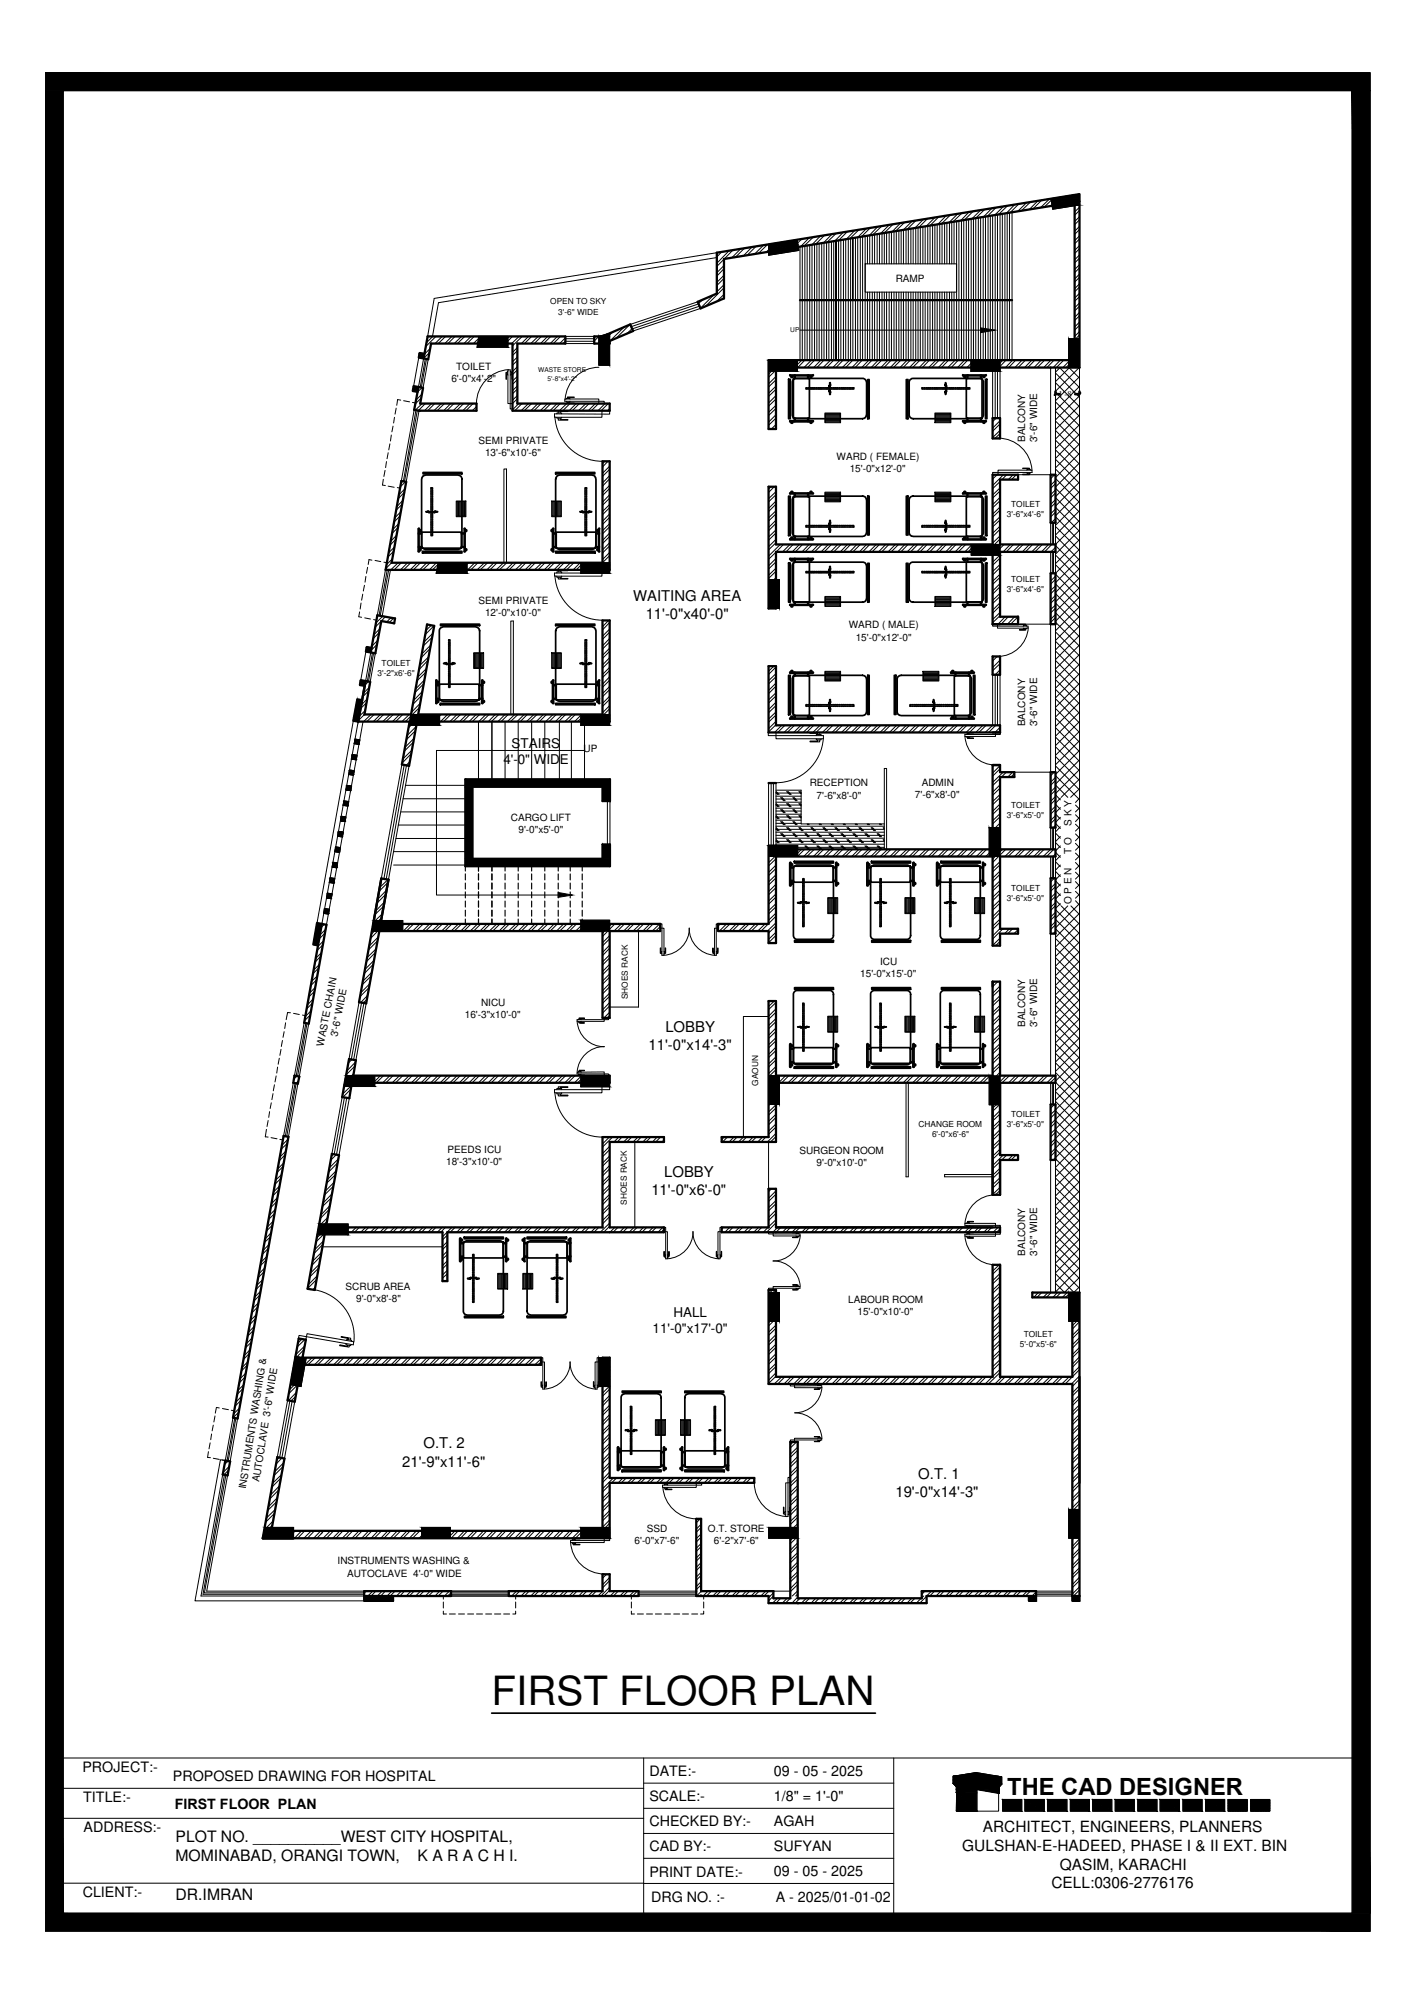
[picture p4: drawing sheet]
<svg xmlns="http://www.w3.org/2000/svg" width="210mm" height="297mm" viewBox="0 0 210 297" stroke-linecap="round" stroke-linejoin="round" font-family="sans-serif">
<defs><g id="words">
<text font-size="6" x="72.8" y="252.5">FIRST FLOOR PLAN</text>
<text font-size="3.5" x="149.2" y="265.9">THE CAD DESIGNER</text>
<g font-size="2.3">
<text x="26" y="272.9">PLOT NO. __________WEST CITY HOSPITAL,</text>
<text x="26" y="275.8">MOMINABAD, ORANGI TOWN,</text>
<text x="61.8" y="275.8">K A R A C H I.</text>
<text x="142.6" y="274.2">GULSHAN-E-HADEED, PHASE I &amp; II EXT. BIN</text>
<text x="145.6" y="271.4">ARCHITECT, ENGINEERS, PLANNERS</text>
<text x="26" y="281.5">DR.IMRAN</text>
<text x="155.8" y="279.8">CELL:0306-2776176</text>
<text x="157" y="277">QASIM, KARACHI</text>
</g>
<g font-size="2.2">
<text x="93.8" y="89">WAITING AREA</text>
<text x="95.6" y="91.7">11'-0&quot;x40'-0&quot;</text>
<text x="96.1" y="155.6">11'-0&quot;x14'-3&quot;</text>
<text x="98.6" y="152.9">LOBBY</text>
<text x="96.5" y="177.1">11'-0&quot;x6'-0&quot;</text>
<text x="98.4" y="174.4">LOBBY</text>
<text x="62.8" y="214.6">O.T. 2</text>
<text x="59.6" y="217.3">21'-9&quot;x11'-6&quot;</text>
<text x="132.6" y="221.7">19'-0&quot;x14'-3&quot;</text>
<text x="136" y="219">O.T. 1</text>
</g>
<g font-size="2.1">
<text x="12.2" y="262.5">PROJECT:-</text>
<text x="25.6" y="263.8">PROPOSED DRAWING FOR HOSPITAL</text>
<text x="96.2" y="263.2">DATE:-</text>
<text x="114.7" y="263.1">09 - 05 - 2025</text>
<text x="12.3" y="266.9">TITLE:-</text>
<text x="25.9" y="268">FIRST FLOOR PLAN</text>
<text x="96.2" y="266.9">SCALE:-</text>
<text x="114.7" y="266.9">1/8&quot; = 1'-0&quot;</text>
<text x="12.4" y="271.4">ADDRESS:-</text>
<text x="96.2" y="270.6">CHECKED BY:-</text>
<text x="96.2" y="274.3">CAD BY:-</text>
<text x="114.7" y="270.6">AGAH</text>
<text x="114.7" y="274.3">SUFYAN</text>
<text x="12.2" y="281">CLIENT:-</text>
<text x="96.2" y="278">PRINT DATE:-</text>
<text x="96.4" y="281.7">DRG NO. :-</text>
<text x="114.7" y="278">09 - 05 - 2025</text>
<text x="114.9" y="281.7">A - 2025/01-01-02</text>
</g>
<g font-size="2">
<text x="74.6" y="113.1">4'-0&quot; WIDE</text>
<text x="75.8" y="110.8">STAIRS</text>
<text x="96.7" y="197.5">11'-0&quot;x17'-0&quot;</text>
<text x="99.8" y="195.2">HALL</text>
</g>
<g font-size="1.5">
<text x="132.7" y="41.7">RAMP</text>
<text x="66.9" y="56.5">6'-0&quot;x4'-2&quot;</text>
<text x="67.6" y="54.8">TOILET</text>
<text x="70.9" y="65.8">SEMI PRIVATE</text>
<text x="151.9" y="65.5" transform="rotate(-90 151.9 65.5)">BALCONY</text>
<text x="153.6" y="65.5" transform="rotate(-90 153.6 65.5)">3'-6&quot; WIDE</text>
<text x="71.9" y="67.6">13'-6&quot;x10'-6&quot;</text>
<text x="123.9" y="68.1">WARD ( FEMALE)</text>
<text x="125.9" y="69.9">15'-0&quot;x12'-0&quot;</text>
<text x="70.9" y="89.4">SEMI PRIVATE</text>
<text x="71.9" y="91.2">12'-0&quot;x10'-0&quot;</text>
<text x="125.7" y="93.1">WARD ( MALE)</text>
<text x="126.8" y="94.9">15'-0&quot;x12'-0&quot;</text>
<text x="151.9" y="107.6" transform="rotate(-90 151.9 107.6)">BALCONY</text>
<text x="153.6" y="107.6" transform="rotate(-90 153.6 107.6)">3'-6&quot; WIDE</text>
<text x="86.5" y="111.5">UP</text>
<text x="119.9" y="116.5">RECEPTION</text>
<text x="121" y="118.3">7'-6&quot;x8'-0&quot;</text>
<text x="135.5" y="118.3">7'-6&quot;x8'-0&quot;</text>
<text x="136.5" y="116.5">ADMIN</text>
<text x="75.7" y="121.7">CARGO LIFT</text>
<text x="76.8" y="123.5">9'-0&quot;x5'-0&quot;</text>
<text x="158.7" y="122.3" transform="rotate(-90 158.7 122.3)">S K Y</text>
<text x="158.7" y="126.5" transform="rotate(-90 158.7 126.5)">T O</text>
<text x="158.7" y="134" transform="rotate(-90 158.7 134)">O P E N</text>
<text x="130.4" y="142.9">ICU</text>
<text x="71.3" y="149">NICU</text>
<text x="127.4" y="144.7">15'-0&quot;x15'-0&quot;</text>
<text x="47.9" y="155" transform="rotate(-79 47.9 155)">WASTE CHAIN</text>
<text x="50" y="153.7" transform="rotate(-79 50 153.7)">3'-6&quot; WIDE</text>
<text x="68.8" y="150.8">16'-3&quot;x10'-0&quot;</text>
<text x="151.9" y="152.2" transform="rotate(-90 151.9 152.2)">BALCONY</text>
<text x="153.6" y="152.2" transform="rotate(-90 153.6 152.2)">3'-6&quot; WIDE</text>
<text x="66.1" y="172.5">18'-3&quot;x10'-0&quot;</text>
<text x="66.3" y="170.7">PEEDS ICU</text>
<text x="118.4" y="170.9">SURGEON ROOM</text>
<text x="121" y="172.7">9'-0&quot;x10'-0&quot;</text>
<text x="51.2" y="191.1">SCRUB AREA</text>
<text x="151.9" y="186" transform="rotate(-90 151.9 186)">BALCONY</text>
<text x="153.6" y="186" transform="rotate(-90 153.6 186)">3'-6&quot; WIDE</text>
<text x="52.8" y="192.9">9'-0&quot;x8'-8&quot;</text>
<text x="125.7" y="193.1">LABOUR ROOM</text>
<text x="127" y="194.8">15'-0&quot;x10'-0&quot;</text>
<text x="36.4" y="220.7" transform="rotate(-81 36.4 220.7)">INSTRUMENTS WASHING &amp;</text>
<text x="38.4" y="219.6" transform="rotate(-81 38.4 219.6)">AUTOCLAVE 3'-6&quot; WIDE</text>
<text x="95.8" y="226.9">SSD</text>
<text x="104.9" y="226.9">O.T. STORE</text>
<text x="50" y="231.7">INSTRUMENTS WASHING &amp;</text>
<text x="51.4" y="233.6">AUTOCLAVE 4'-0&quot; WIDE</text>
<text x="94" y="228.7">6'-0&quot;x7'-6&quot;</text>
<text x="105.8" y="228.7">6'-2&quot;x7'-6&quot;</text>
</g>
<text font-size="1.3" x="156.8" y="58.8">1'-8&quot;</text>
<g font-size="1.2">
<text x="81.5" y="45.1">OPEN TO SKY</text>
<text x="82.7" y="46.6">3'-6&quot; WIDE</text>
<text x="149.2" y="76.6">3'-6&quot;x4'-6&quot;</text>
<text x="149.8" y="75.1">TOILET</text>
<text x="149.2" y="87.7">3'-6&quot;x4'-6&quot;</text>
<text x="149.8" y="86.2">TOILET</text>
<text x="55.9" y="100.1">3'-2&quot;x6'-6&quot;</text>
<text x="56.5" y="98.7">TOILET</text>
<text x="149.8" y="119.7">TOILET</text>
<text x="149.2" y="121.2">3'-6&quot;x5'-0&quot;</text>
<text x="149.2" y="133.5">3'-6&quot;x5'-0&quot;</text>
<text x="149.8" y="132">TOILET</text>
<text x="93" y="148" transform="rotate(-90 93 148)">SHOES RACK</text>
<text x="112.3" y="160.8" transform="rotate(-90 112.3 160.8)">GAOUN</text>
<text x="136.1" y="167">CHANGE ROOM</text>
<text x="149.2" y="167">3'-6&quot;x5'-0&quot;</text>
<text x="149.8" y="165.5">TOILET</text>
<text x="138.1" y="168.5">6'-0&quot;x6'-6&quot;</text>
<text x="92.9" y="178.5" transform="rotate(-90 92.9 178.5)">SHOES RACK</text>
<text x="151.1" y="199.5">5'-0&quot;x5'-6&quot;</text>
<text x="151.7" y="198">TOILET</text>
</g>
<g font-size="1">
<text x="117.1" y="49.2">UP</text>
<text x="79.7" y="55.2">WASTE STORE</text>
<text x="81.1" y="56.4">5'-8&quot;x4'-2&quot;</text>
</g>
</g></defs>
<g fill="none" stroke="#000" stroke-width=".15">
<path d="M6.7 10.8h196.3v275.3h-196.3zM9.4 13.4h190.9v270h-190.9zM106.2 38.2l-41.2 6.6-.9 5M106.3 37.4l-.1 .2M106.9 37.4l-.7 .7M107.2 37.3l-42.9 6.9-1 5.6M107.2 39.3l-1 1.1M107.2 38.4l-1 1.1M107.2 39.8l-1 1.1M108 37.1l-1.8 1.9M108.6 37.1l-1.3 1.3M109.7 36.9l-1.3 1.3"/>
<path d="M110.2 36.8l-1.2 1.3M111.4 36.6l-1.3 1.3M112 36.5l-1.3 1.3M113.1 36.3l-1.3 1.3M113.7 36.3l-1.3 1.2M113.8 36.2l4.3-.7 .2 1.6-4.5 .7zM114.8 36l-1.3 1.4M115.4 36l-1.3 1.3M116.5 35.8l-1.3 1.3M117.1 35.7l-1.3 1.3M117.8 35.6h.1M118.2 35.5l-1.3 1.3"/>
<path d="M118.5 36.5v16.9M118.8 35.4l-1.4 1.3M118.8 36.5v16.9M119.2 36.4v17l-1 1.1M119.6 36.4v17M119.9 35.2l-1.3 1.3M119.9 36.3v17.1M120.5 35.2l-1.4 1.2M120.7 36.2v17.2l-1.1 1.1M121 36.1v17.3M121.3 36.1v17.3M121.6 34.9l-1.3 1.4v17.1"/>
<path d="M121.7 36v17.4M122.1 36v17.4l-1.1 1.1M122.1 34.9l-1.3 1.3M122.4 35.9v17.5M122.8 35.8v17.6M123.2 35.8v17.6M123.2 34.7l-1.2 1.3M123.5 35.7v17.7l-1.1 1.1M123.8 35.7v8.8v-8.8M123.8 34.6l-1.3 1.3M124.6 35.6v17.8M124.9 35.5v17.9"/>
<path d="M124.9 34.4l-1.2 1.3M125.3 35.4v18M125.5 34.3l-1.3 1.3v17.8M125.7 35.4v18M126 35.3v18.1M126.3 35.3v9.2v-9.2M126.6 34.1l-1.2 1.3M126.7 35.2v18.2M127.2 34.1l-1.3 1.2M127.4 35.1v18.3M127.8 35v18.4M128.2 39.1h13.5v4.2h-13.5z"/>
<path d="M128.2 35v18.4M128.3 33.9l-1.2 1.3v18.2M128.5 34.9v4.2M128.8 34.9v4.2M128.9 33.8l-1.3 1.3M129.2 34.8v4.3M129.6 34.7v4.4M129.9 34.7v4.4M130 33.6l-1.3 1.3M130.3 34.6v4.5M130.6 33.5l-1.3 1.3M130.7 34.6v4.5"/>
<path d="M131.3 34.5v4.6M131.7 34.4v4.7M131.7 33.3l-1.3 1.3M132.1 34.3v4.8M132.3 33.2l-1.3 1.3v4.6M132.4 34.3v4.8M132.8 34.2v4.9M133.2 34.2v4.9M133.4 33l-1.3 1.3M133.5 34.1v5M134 32.9l-1.3 1.3M134.2 34v5.1"/>
<path d="M134.5 33.9v5.2M134.9 33.9v5.2M135.1 32.8l-1.3 1.3v5M135.3 33.8v5.3M135.6 33.8v5.3M135.7 32.7l-1.3 1.3M136 33.7v5.4M136.3 33.7v5.4M136.7 33.6v5.5M136.8 32.5l-1.3 1.3M137 33.5v5.6M137.4 32.4l-1.3 1.3"/>
<path d="M137.4 33.5v5.6M138.1 33.4v5.7M138.5 33.3v5.8M138.5 32.2l-1.3 1.3M138.8 33.2v5.9M139.1 32.1l-1.3 1.3v5.7M139.2 33.2v5.9M139.5 33.1v6M139.9 33.1v6M140.2 31.9l-1.3 1.3M140.3 33v6.1M140.6 32.9v6.2"/>
<path d="M140.8 31.8l-1.3 1.4M141 32.9v6.2M141.3 32.8v6.3M141.7 32.8v20.6M141.9 31.7l-1.3 1.2M142 32.7v20.7M142.4 32.7v20.7M142.5 31.6l-1.3 1.3M142.8 32.6v20.8M143.1 32.6v20.8M143.5 32.5v20.9M143.6 31.4l-1.3 1.3"/>
<path d="M143.9 32.4v21M144.2 31.3l-1.4 1.3M144.2 32.4v21M144.9 32.3v21.1M145.3 32.2v21.2M145.3 31.1l-1.3 1.3M145.6 32.1v21.3M145.9 31l-1.4 1.3v21.1M146 32.1v21.3M146.4 32v21.4M146.7 32v21.4M147 30.8l-1.3 1.3"/>
<path d="M147 31.9v21.5M147.4 31.8v21.6M147.5 30.7l-1.3 1.4M147.8 31.8v21.6M148.1 31.7v21.7M148.5 31.7v21.7M148.6 30.6l-1.2 1.2M148.9 31.6v21.8M149.2 31.6v21.8M149.2 30.5l-1.3 1.3M149.5 31.5v21.9M149.9 31.5v21.9"/>
<path d="M150.3 30.3l-1.2 1.3M150.9 30.2l-1.3 1.3M152.1 30l-1.3 1.3M152.6 29.9l-1.3 1.3M153.8 29.7l-1.3 1.3M154.3 29.6l-1.3 1.4M155.5 29.5l-1.4 1.2M155.7 29.4l4.2-.6v1.6l-4 .6zM156 29.4l-1.3 1.3M157.2 29.2l-1.4 1.3M157.7 29.1l-1.3 1.3M158.8 28.9l-1.3 1.3"/>
<path d="M159.4 28.8l-1.3 1.3M159.9 32.1l-.7 .7M159.9 34.9l-.7 .8M159.9 36.4l-.7 .7M159.9 39.2l-.7 .7M159.9 29.7l-.7 .8M159.9 33.5l-.7 .8M159.9 34l-.7 .7M159.9 36.8l-.7 .8M159.9 37.8l-.7 .7M159.9 29.3l-.7 .7M159.9 30.7l-.7 .7"/>
<path d="M159.9 31.2l-.7 .7M159.9 32.6l-.7 .7M159.9 35.4l-.7 .7M159.9 38.2l-.7 .8M159.9 39.7l-.7 .7M59.4 59.3l-.5-.1-.1 .8M59.8 59.4l.9 .1M61.1 59.6l.5 .1M62 53l-.7 4.2M62.1 57.4l-.2 .1M62.4 58.9l-.9 .9M62.5 58.4l-.9 .9"/>
<path d="M62.5 59.8l-1 1M62.5 57.4l-.7 .7M63 53.1l-.8 4.3M63 59.8l-1.1 1M63.2 53.2l-.8 4.2M63.4 53.2l-.7 4.3M63.6 52.2l-.8 .9-.8 4.2M63.7 51.6l-.9 .9M63.9 59.8l-1 1M64.1 49.8l-.9 1M64.4 59.8l-1.1 1M64.6 49.8l-1.6 1.6"/>
<path d="M65.4 59.8l-1.1 1M65.5 49.8l-1.1 1.1M65.8 59.8l-1.1 1M66 49.8l-1.1 1.1M66.8 59.8l-1.1 1M66.9 49.8l-1 1.1M67.2 59.8l-1 1M67.4 49.8l-1 1.1M68.2 59.8l-1.1 1M68.4 49.8l-1.1 1.1M68.7 59.8l-1.1 1M68.8 49.8l-1.1 1.1"/>
<path d="M69.6 59.8l-1 1M69.8 49.8l-1.1 1.1M70.1 59.8l-1.1 1M70.2 49.8l-1 1.1M70.9 49.8h4.3v1.6h-4.5zM71.2 49.8l-1.1 1.1M71.7 49.8l-1.1 1.1M72.6 49.8l-1 1.1M73.1 49.8l-1.1 1.1M74.1 49.8l-1.1 1.1M74.5 49.8l-1 1.1M75.2 55.2h-.3v1h.1v-.8h.2"/>
<path d="M75.2 55v.6M75.2 54.8h.4v5.8h.3v-.8h-.7zM75.3 54.8a5 5 0 0 0-4.7 5M75.5 49.8l-1.1 1.1M75.6 55h.1v.6h-.1M75.7 55.2h.2v1h-.1v-.8h-.1M75.9 49.8l-1 1.1M76.6 51.5l-.7 .7M76.6 52.9l-.7 .7M76.6 54.3l-.7 .7M76.6 55.8l-.7 .6M76.6 57.2l-.7 .7"/>
<path d="M76.6 58.6l-.7 .7M76.6 52l-.7 .7M76.6 53.4l-.7 .7M76.6 54.8l-.7 .7M76.6 56.2l-.7 .8M76.6 57.6l-.7 .7M76.6 59.1l-.7 .7M76.8 59.8l-.9 .9M76.9 49.8l-1.1 1.1M77.3 59.8l-1 1M77.4 49.8l-1.5 1.4M78.3 49.8l-1.1 1.1"/>
<path d="M78.3 59.8l-1.1 1M78.8 49.8l-1.1 1.1M78.8 59.8l-1.1 1M79.7 59.8l-1.1 1M79.7 49.8l-1.1 1.1M80.2 59.8l-1.1 1M80.2 49.8l-1.1 1.1M81.1 49.8l-1 1.1M81.1 59.8l-1.1 1M81.6 49.8l-1.1 1.1M81.6 59.8l-1.1 1M82.5 59.8l-1 1"/>
<path d="M82.6 49.8l-1.1 1.1M83 59.8l-1.1 1M83 49.8l-1 1.1M83.7 59.1h5v.7h.8v-.3h-5.8zM83.7 50.9h4.3M83.7 50.2h4.3M83.7 49.8h4.3M83.7 50.1l-.8 .8M83.9 59.5v.1h.5v-.1M83.9 59.1v-.1h.5v.1M84 59.8l-1.1 1M84 59.6v.2h1.1v-.1h-.8v-.1"/>
<path d="M84 59v-.2h1.1v.1h-.8v.1M84.4 59.8l-1 1M85.4 59.8l-1.1 1M85.8 59.8l-1 1M86.8 59.8l-1.1 1M87.3 59.8l-1.1 1M88 50.6h-4.3l-.3 .3M88.2 59.8l-1.1 1M88.2 49.8l-.2 .3M88.7 59.8l-1.1 1M88.7 49.8l1.6-.4v4.7h-1.6zM88.7 49.8l-.7 .7"/>
<path d="M88.7 54.4a5 5 0 0 0-5 4.8M89.6 59.8l-1 1M90 49.5l-1.4 1.4M90.1 59.8l-1.1 1M90.3 50.6l-.3 .3M90.8 49.2l-1.8 1.7M92.5 48.4l-2.1 2.1M93.3 48.1l-2.1 2M93.6 48.7l-.7 .7M93.7 49v.1M103.3 44.7l-9.9 3.4M103.5 45l-10 3.4"/>
<path d="M103.6 45.4l-10 3.3M103.8 45.7l-10 3.3M104.1 44.4l-.6 .6M105.8 43.7l-2 1.9M107.2 42.2l-1 1M107.2 42.6l-2.7 2.8M107.2 40.8l-1 1M107.2 43.6l-1 1M107.2 41.2l-1 1.1M107.2 44.1l-.2 .2M113.8 53.4h4.3v1.6h-4.3zM114.5 53.4l-.7 .6"/>
<path d="M114.9 58.6l-1.1 1.1M114.9 55.8l-1.1 1.1M114.9 57.2l-1.1 1.1M114.9 54.8l-1.1 1.1M114.9 56.3l-1.1 1M114.9 57.7l-1.1 1M114.9 59.1l-1.1 1.1M115 53.4l-1.2 1.1M115.9 53.4l-2.1 2M116.4 53.4l-1.1 1.1M117.4 53.4l-1.1 1.1M117.8 53.4l-1.1 1.1"/>
<path d="M118.5 48.9h26.8M118.8 53.4l-1.1 1.1M120.2 53.4l-1.1 1.1M121.6 53.4l-1.1 1.1M123 53.4l-1.1 1.1M123.8 44.5v8.9v-8.9M124.4 53.4l-1 1.1M124.9 53.4l-1.1 1.1M125.9 53.4l-1.1 1.1M126.3 44.5v8.9l-1 1.1M127.3 53.4l-1.1 1.1M127.7 53.4l-1 1.1"/>
<path d="M128.5 43.3v10.1M128.7 53.4l-1.1 1.1M128.8 43.3v10.1M129.2 53.4l-1.1 1.1M129.2 43.3v10.1M129.6 43.3v10.1M129.9 43.3v10.1M130.1 53.4l-1.1 1.1M130.3 43.3v10.1M130.6 53.4l-1.1 1.1M130.7 43.3v10.1M131 43.3v10.1"/>
<path d="M131.3 43.3v10.1M131.5 53.4l-1 1.1M131.7 43.3v10.1M132 53.4l-1 1.1M132.1 43.3v10.1M132.4 43.3v10.1M132.8 43.3v10.1M132.9 53.4l-1 1.1M133.2 43.3v10.1M133.4 53.4l-1.1 1.1M133.5 43.3v10.1M133.8 43.3v10.1"/>
<path d="M134.2 43.3v10.1M134.4 53.4l-1.1 1.1M134.5 43.3v10.1M134.8 53.4l-1 1.1M134.9 43.3v10.1M135.3 43.3v10.1M135.6 43.3v10.1M135.8 53.4l-1.1 1.1M136 43.3v10.1M136.3 53.4l-1.1 1.1M136.3 43.3v10.1M136.7 43.3v10.1"/>
<path d="M137 43.3v10.1M137.2 53.4l-1 1.1M137.4 43.3v10.1M137.7 53.4l-1.1 1.1M137.8 43.3v10.1M138.1 43.3v10.1M138.5 43.3v10.1M138.7 53.4l-1.1 1.1M138.8 43.3v10.1M139.1 53.4l-1.1 1.1M139.2 43.3v10.1M139.5 43.3v10.1"/>
<path d="M139.9 43.3v10.1M140.1 53.4l-1.1 1.1M140.3 43.3v10.1M140.5 53.4l-1 1.1M140.6 43.3v10.1M141 43.3v10.1M141.3 43.3v10.1M141.5 53.4l-1.1 1.1M142 53.4l-1.1 1.1M142.9 53.4l-1.1 1.1M143.4 53.4l-1.1 1.1M143.8 53.4h4.3v1.6h-4.3z"/>
<path d="M144.3 53.4l-1.1 1.1M144.8 53.4l-1.1 1.1M145.7 53.4l-1 1.1M146.2 53.4l-1.1 1.1M147 54.5v7.4M147.2 53.4l-1.1 1.1M147.4 54.5v7.4M147.6 53.4l-1 1.1M147.8 54.5v7.4M148.1 54.5v7.4M148.6 53.4l-1.1 1.1M149 53.4l-1 1.1"/>
<path d="M150 53.4l-1.1 1.1M150.5 53.4l-1.1 1.1M151.4 53.4l-1.1 1.1M151.9 53.4l-1.1 1.1M152.8 53.4l-1 1.1M153.3 53.4l-1.1 1.1M154.2 53.4l-1 1.1M154.7 53.4l-1.1 1.1M155.6 54.5v15.8h-4.8M155.7 53.4l-1.1 1.1M156.1 53.4l-1 1.1M156.4 59.5l3.5 3.6"/>
<path d="M156.4 58.1l3.5 3.6M156.4 56.7l3.5 3.6M156.4 55.3l3.5 3.6M156.4 54.5v15.8M156.9 54.5l3 2.9M157 54.5l-.6 .6M157.1 53.4l-1.1 1.1M157.6 53.4l-1.1 1.1M158.3 50.2h1.6v4.3h-1.6zM158.3 54.5l1.6 1.5M158.4 54.5l-2 2M158.5 53.4l-1 1.1"/>
<path d="M159 53.4l-1.1 1.1M159.8 54.5l.1 .1M159.9 54.5l-3.5 3.5M159.9 55.8l-3.5 3.6M159.9 57.2l-3.5 3.6M159.9 58.6l-3.5 3.6M159.9 54.5v137M159.9 50.6l-.7 .7M159.9 43.4l-.7 .8M159.9 53.4l-1.1 1.1M159.9 46.3l-.7 .7M159.9 53.9l-.6 .6"/>
<path d="M159.9 40.6l-.7 .7M159.9 48.2l-.7 .7M159.9 51l-.7 .7M159.9 42.1l-.7 .7M159.9 44.9l-.7 .7M159.9 47.7l-.7 .7M159.9 49.1l-.7 .7M159.9 52l-.7 .7M159.9 41.1l-.7 .7M159.9 42.5l-.7 .7M159.9 44l-.7 .6M159.9 45.4l-.7 .7"/>
<path d="M159.9 46.8l-.7 .7M159.9 49.6l-.7 .7M159.9 52.5l-.7 .7M56.8 71l-.1 .9h.4M57 69.7l-.1 .9M57.2 68.4l-.1 .9M57.5 67.1l-.2 .9M57.5 72l.9 .2M57.8 65.8l-.2 .8M58 64.4l-.2 .9M58.2 63.1l-.1 .9M58.4 61.8l-.1 .9"/>
<path d="M58.6 79.9l-.8 .9M58.7 60.5l-.2 .9M58.7 79.3l-.8 .9M58.9 72.2l.4 .1M58.9 78.2l-.8 .9M59.1 77.6l-.9 .9M59.3 76.4l-.9 .9M59.4 75.8l-.9 .9M59.6 74.7l-.9 .9M59.7 71.3l-.3 .3M59.7 74.1l-.9 .9M59.9 73l-.9 .8"/>
<path d="M60 72.4l-.9 .9M60 71.4l-.7 .7M61.4 60.7l-2 10.6M61.6 60.8l-1.9 10.5M61.8 60.8l-1.9 10.5M62.1 60.8l-1.9 10.6M67.6 74.2h1.4v2.4h-1.4zM67.7 74.3h1.2v2.2h-1.2zM67.8 74.3v2.2M67.9 74.3v2.2M68 74.3v2.2M68.2 74.3v2.2"/>
<path d="M68.3 74.3v2.2M68.4 74.3v2.2M68.6 74.3v2.2M68.7 74.3v2.2M68.8 74.3v2.2M70.6 60.3l-.7 .5M70.6 60.7l-.1 .1M81.7 74.2h1.5v2.4h-1.5zM81.8 74.3h1.3v2.2h-1.3zM81.9 74.3v2.2M82.1 74.3v2.2M82.1 61.3l8.2 .1v-.6h-1.1v1h-7.1z"/>
<path d="M82.2 74.3v2.2M82.2 61.7a7 7 0 0 0 7 6.6M82.3 74.3v2.2M82.4 74.3v2.2M82.5 61.3v-.1h.7v.1M82.5 61.8v.1h.7v-.1M82.6 74.3v2.2M82.7 61.2v-.3h1.4v.1h-1.1v.2M82.7 61.9v.3h1.4h-1.1v-.3M82.7 74.3v2.2M82.8 74.3v2.2M82.9 74.3v2.2"/>
<path d="M89.6 68.3l-.3 .4M90.1 68.3l-.8 .9M90.3 60.6l-.3 .2M90.3 69.1l-1 1M90.3 71.9l-1 1.1M90.3 74.7l-1 1.1M90.3 69.5l-1 1.1M90.3 72.4l-1 1M90.3 75.2l-1 1.1M90.3 76.6l-1 1.1M90.3 78l-1 1.1M90.3 79.5l-1 1"/>
<path d="M90.3 70.5l-1 1.1M90.3 73.3l-1 1.1M90.3 76.1l-1 1.1M90.3 77.6l-1 1M90.3 79l-1 1.1M90.3 70.9l-1 1.1M90.3 73.8l-1 1.1M114.2 72.1l-.4 .3M114.7 72.1l-.9 .9M114.9 79.9l-1.1 1.1M114.9 74.7l-1.1 1.1M114.9 77.5l-1.1 1.1"/>
<path d="M114.9 61.4l-1.1 1.1M114.9 74.2l-1.1 1.1M114.9 77.1l-1.1 1.1M114.9 72.8l-1.1 1.1M114.9 75.7l-1.1 1M114.9 78.5l-1.1 1.1M114.9 73.3l-1.1 1.1M114.9 76.1l-1.1 1.1M114.9 79l-1.1 1M114.9 60l-1.1 1.1M114.9 62.9l-.6 .7M114.9 60.5l-1.1 1.1"/>
<path d="M114.9 61.9l-1.1 1.1M114.9 63.3l-.2 .3M122.2 61.2h2.3v1.4h-2.3zM122.2 72.9h2.3v1.5h-2.3zM122.3 61.3h2.1v1.2h-2.1zM122.3 73h2.1v1.3h-2.1zM122.3 61.4h2.1M122.3 61.5h2.1M122.3 61.7h2.1M122.3 61.8h2.1M122.3 61.9h2.1M122.3 62h2.1"/>
<path d="M122.3 62.2h2.1M122.3 62.3h2.1M122.3 62.4h2.1M122.3 74.1h2.1M122.3 74h2.1M122.3 73.9h2.1M122.3 73.8h2.1M122.3 73.6h2.1M122.3 73.5h2.1M122.3 73.4h2.1M122.3 73.3h2.1M122.3 73.1h2.1"/>
<path d="M138.5 61.2h2.4v1.4h-2.4zM138.5 72.9h2.4v1.5h-2.4zM138.6 61.3h2.2v1.2h-2.2zM138.6 73h2.2v1.3h-2.2zM138.6 61.4h2.2M138.6 61.5h2.2M138.6 61.7h2.2M138.6 61.8h2.2M138.6 61.9h2.2M138.6 62h2.2M138.6 62.2h2.2M138.6 62.3h2.2"/>
<path d="M138.6 62.4h2.2M138.6 74.1h2.2M138.6 74h2.2M138.6 73.9h2.2M138.6 73.8h2.2M138.6 73.6h2.2M138.6 73.5h2.2M138.6 73.4h2.2M138.6 73.3h2.2M138.6 73.1h2.2M147 70v.3h.8v-.6h5.1v.3zM147.1 61.9l-.1 .1"/>
<path d="M147.2 70.3l-.2 .2M147.6 61.9l-.6 .6M147.7 70.3l-.7 .7M147.9 64.9a5 5 0 0 1 5 4.8M148.1 62.3l-1.1 1.1M148.1 73.7l-1.1 1.1M148.1 77.9l-1.1 1.1M148.1 78.4l-1.1 1.1M148.1 79.9l-1.9 1.9M148.1 72.3l-1.1 1M148.1 75.1l-1.1 1.1M148.1 76.6l-1.1 1"/>
<path d="M148.1 79.4l-1.1 1M148.1 62.8l-1.1 1.1M148.1 71.3l-1.1 1.1M148.1 72.7l-1.1 1.1M148.1 74.2l-1.1 1M148.1 75.6l-1.1 1M148.1 77l-1.1 1.1M148.1 63.8l-1.1 1M148.1 64.2l-.7 .8M148.6 70.3l-1.6 1.6M149.1 70.3l-.7 .7M150.1 70.3l-.7 .7"/>
<path d="M150.6 70.3l-.8 .7M150.8 71h.1M152.1 70v.1h.5v-.1M152.1 69.7v-.2h.5v.2M152.3 70.1v.1h-.8v.1h1v-.2M152.3 69.5v-.1h-.8h1v.1M155.6 77.4v3.3M155.8 70.3l-.2 .2M155.9 77.4v3.3M156.1 77.4v3.3M156.2 70.3l-.6 .6M156.4 79.4l3.5 3.6"/>
<path d="M156.4 78l3.5 3.5M156.4 76.6l3.5 3.6M156.4 75.2l3.5 3.5M156.4 73.7l3.5 3.6M156.4 72.3l3.5 3.6M156.4 70.9l3.5 3.5M156.4 69.5l3.5 3.5M156.4 68l3.5 3.6M156.4 66.6l3.5 3.6M156.4 65.2l3.5 3.6M156.4 63.8l3.5 3.6M156.4 62.4l3.5 3.5"/>
<path d="M156.4 60.9l3.5 3.6M156.4 72.6l-.8 .7M156.4 73l-.8 .8M156.4 75.9l-.8 .7M156.4 74.5l-.8 .7M156.4 71.2l-.8 .7M156.4 74l-.8 .7M156.4 75.4l-.8 .7M156.4 76.8l-.7 .6M156.4 71.6l-.8 .8M156.4 77.3l-.2 .1M159.9 60.1l-3.5 3.5"/>
<path d="M159.9 61.5l-3.5 3.5M159.9 62.9l-3.5 3.6M159.9 64.3l-3.5 3.6M159.9 65.8l-3.5 3.5M159.9 67.2l-3.5 3.6M159.9 68.6l-3.5 3.6M159.9 70l-3.5 3.6M159.9 71.4l-3.5 3.6M159.9 72.8l-3.5 3.6M159.9 74.3l-3.5 3.5M159.9 75.7l-3.5 3.6M159.9 77.1l-3.5 3.6v-3.3"/>
<path d="M159.9 78.5l-3.5 3.6M159.9 79.9l-3.5 3.6M53.3 90.6l-.2 .8 .5 .1M53.5 89.3l-.1 .9M53.7 88l-.1 .9M54 86.7l-.2 .9M54 91.5l.9 .2M54.2 85.4l-.1 .8M54.2 96.5l-.8 4.3M54.5 84l-.2 .9M54.9 96.7l-.7 4.2M55.1 83l-.4-.1-.2 .7"/>
<path d="M55.2 96.7l-.8 4.2M55.3 96.7l-.7 4.3-.6 .5M55.3 91.8l.5 .1M55.6 83l.8 .2M55.6 96.8l-1.6 9-.9 .9M55.6 96.6l-.1 .2M55.9 95.5l-.9 .9M55.9 91.2h.1M55.9 94.9l-.9 .9M56.1 93.7l-.8 .9M56.3 93.1l-.9 .9M56.7 91.3l-1 1"/>
<path d="M56.9 83.3l.4 .1M57.1 91.4l-1.5 1.5M57.1 84.3l-1.2 6.9M57.4 84.3l-1.3 6.9M57.6 84.4l-1.3 6.8M57.8 84.4l-1.2 6.9M57.9 91.5l-.6 .6M58 83.4l-.9 .9M58.1 82.8l-.9 .9M58.3 91.6l-.6 .6M58.3 81.6l-.8 .9M58.4 81l-.9 .9"/>
<path d="M59 83.4l-1.1 1M59.4 83.4l-1 1M60.4 83.4l-1.1 1M60.8 83.4l-1 1M61.8 83.4l-1 1M62.3 83.4l-1.1 1M63.1 99.6l-1.4 1.3M63.2 99l-1.3 1.3M63.2 83.4l-1 1M63.4 97.8l-1.3 1.4M63.5 97.3l-1.3 1.3M63.7 96.1l-1.3 1.4"/>
<path d="M63.7 83.4l-1.1 1M63.8 95.6l-1.3 1.3M63.9 92.6l-.8 .8M64 94.4l-1.3 1.3M64.1 93.8l-1.3 1.3M64.3 92.7l-1.3 1.3M64.7 83.4l-1.1 1M64.9 83.4h4.3v1.5h-4.6zM65.1 83.4l-1 1M66.1 83.4l-1.1 1M66.6 83.4l-1.1 1M67.5 83.4l-1.1 1"/>
<path d="M68 83.4l-1.1 1M68.9 83.4l-1.1 1M69.4 83.4l-1.1 1M70.2 96.7h1.4v2.3h-1.4zM70.3 96.8h1.3v2.1h-1.3zM70.3 83.4l-1 1M70.4 96.8v2.1M70.5 96.8v2.1M70.7 96.8v2.1M70.8 96.8v2.1M70.8 83.4l-1.1 1M70.9 96.8v2.1"/>
<path d="M71 96.8v2.1M71.2 96.8v2.1M71.3 96.8v2.1M71.4 96.8v2.1M71.8 83.4l-1.1 1M72.2 83.4l-1.1 1M73.2 83.4l-1.1 1M73.6 83.4l-1 1M74.6 83.4l-1.1 1M74.6 83.4v-13.9h.4v13.9M75.1 83.4l-1.1 1M76 83.4l-1.1 1"/>
<path d="M76.5 83.4l-1.1 1M77.4 83.4l-1.1 1M77.9 83.4l-1.1 1M78.8 83.4l-1 1M79.3 83.4l-1.1 1M80.3 83.4l-1.1 1M80.7 83.4l-1 1M81.7 83.4l-1.1 1M81.7 96.7h1.5v2.3h-1.5zM81.8 96.8h1.3v2.1h-1.3zM81.9 96.8v2.1M82.1 96.8v2.1"/>
<path d="M82.1 84.9h8.2v-.5h-1.1v1h-7.1zM82.1 83.4l-1 1M82.2 96.8v2.1M82.2 85.3a7 7 0 0 0 7 6.6M82.3 96.8v2.1M82.4 96.8v2.1M82.5 84.9v-.2h.7v.2M82.5 85.4v.1h.7v-.1M82.6 96.8v2.1M82.7 84.7v-.3h1.4v.2h-1.1v.1M82.7 85.5v.3h1.4v-.1h-1.1v-.2M82.7 96.8v2.1"/>
<path d="M82.8 96.8v2.1M82.9 96.8v2.1M83.1 83.4l-1 1M83.6 83.4l-1.1 1M84.5 83.4l-1 1M85 83.4l-1.1 1M86 83.4l-1.1 1M86 83.4h4.3v1.5h-4.3zM86.4 83.4l-1 1M87.3 83.4l-1 1M87.9 83.4l-1.1 1M88.8 83.4l-1.1 1"/>
<path d="M90.1 91.9l-.8 1M90.3 96l-1 1.1M90.3 96.5l-1 1.1M90.3 99.3l-1 1.1M90.3 81.8l-1 1.1M90.3 83.2l-1.2 1.2M90.3 93.2l-1 1M90.3 94.6l-1 1.1M90.3 97.4l-1 1.1M90.3 98.9l-1 1M90.3 82.3l-2.1 2.1M90.3 83.7l-.7 .7"/>
<path d="M90.3 92.2l-1 1.1M90.3 93.7l-1 1M90.3 95.1l-1 1.1M90.3 97.9l-1 1.1M90.3 80.4l-1 1.1M90.3 80.9l-1 1M113.8 85.9h1.7v4.2h-1.7zM114.6 98.7l-.8 .8M114.9 99.8l-1.1 1.1M114.9 98.8l-1.1 1.1M114.9 82.7l-1.1 1.1M114.9 84.2l-1.1 1"/>
<path d="M114.9 85.6l-1.1 1.1M114.9 87l-1.1 1.1M114.9 88.4l-1.1 1.1M114.9 89.8l-.2 .3M114.9 80.4l-1.1 1.1M114.9 81.8l-1.1 1.1M114.9 83.2l-1.1 1.1M114.9 84.6l-1.1 1.1M114.9 86.1l-1.1 1M114.9 87.5l-1.1 1M114.9 88.9l-1.1 1.1M115.6 80.7l-1.8 1.7"/>
<path d="M116 80.7l-1 1.1M117 80.7l-1.1 1.1M117.5 80.7l-1.1 1.1M118.4 80.7l-1 1.1M118.9 80.7l-1.1 1.1M119.9 80.7l-1.1 1.1M120.3 80.7l-1 1.1M121.3 80.7l-1.1 1.1M121.8 80.7l-1.1 1.1M122.2 99.5h2.3v1.4h-2.3zM122.2 88.4h2.3v1.4h-2.3zM122.3 99.5h2.1v1.3h-2.1z"/>
<path d="M122.3 88.4h2.1v1.4h-2.1zM122.3 99.9h2.1M122.3 99.8h2.1M122.3 99.7h2.1M122.3 88.6h2.1M122.3 88.7h2.1M122.3 88.8h2.1M122.3 89h2.1M122.3 89.1h2.1M122.3 89.3h2.1M122.3 89.4h2.1M122.3 89.5h2.1"/>
<path d="M122.3 89.6h2.1M122.7 80.7l-1.1 1.1M123.2 80.7l-1.1 1.1M124.1 80.7l-1.1 1.1M124.6 80.7l-1.1 1.1M125.5 80.7l-1 1.1M126 80.7l-1.1 1.1M126.9 80.7l-1 1.1M127.4 80.7l-1.1 1.1M128.4 80.7l-1.1 1.1M128.8 80.7l-1 1.1M129.8 80.7l-1.1 1.1"/>
<path d="M130.3 80.7l-1.1 1.1M131.2 80.7l-1.1 1.1M131.7 80.7l-1.1 1.1M132.6 80.7l-1.1 1.1M133.1 80.7l-1.1 1.1M134 80.7l-1 1.1M134.5 80.7l-1.1 1.1M135.5 80.7l-1.1 1.1M135.9 80.7l-1 1.1M136.7 99.5h2.4v1.4h-2.4zM136.8 99.5h2.2v1.3h-2.2zM136.8 99.9h2.2"/>
<path d="M136.8 99.8h2.2M136.8 99.7h2.2M136.9 80.7l-1.1 1.1M137.3 80.7l-1 1.1M138.3 80.7l-1.1 1.1M138.5 88.4h2.4v1.4h-2.4zM138.6 88.4h2.2v1.4h-2.2zM138.6 88.6h2.2M138.6 88.7h2.2M138.6 88.8h2.2M138.6 89h2.2M138.6 89.1h2.2"/>
<path d="M138.6 89.3h2.2M138.6 89.4h2.2M138.6 89.5h2.2M138.6 89.6h2.2M138.8 80.7l-1.1 1.1M139.7 80.7l-1 1.1M140.2 80.7l-1.1 1.1M141.2 80.7l-1.1 1.1M141.6 80.7l-1 1.1M142.6 80.7l-1.1 1.1M143.1 80.7l-1.1 1.1M143.9 80.7h4.2v1.6h-4.2z"/>
<path d="M144 80.7l-1.1 1.1M144.5 80.7l-1.1 1.1M145.4 80.7l-1.1 1.1M145.9 80.7l-1.1 1.1M146.8 80.7l-1 1.1M147 92.5v.3h5.3v.3h-4.5v-.6zM147 100v7.5l-1.1 1M147.2 97.3l-.2 .2M147.7 97.3l-.7 .6M147.8 100v7.5M148.1 99.2l-.7 .8v7.5M148.1 100v7.5"/>
<path d="M148.1 86.5l-1.1 1.1M148.1 84.1l-1.1 1.1M148.1 97.8l-1.1 1.1M148.1 89.3l-1.1 1.1M148.1 99.7l-.2 .3M148.1 82.2l-1.1 1.1M148.1 83.6l-1.1 1.1M148.1 85.1l-1.1 1M148.1 87.9l-1.1 1.1M148.1 90.7l-1.1 1.1M148.1 82.7l-1.1 1M148.1 85.5l-1.1 1.1"/>
<path d="M148.1 86.9l-1.1 1.1M148.1 88.4l-1.1 1M148.1 89.8l-1.1 1.1M148.1 91.2l-1.1 1.1M148.1 98.3l-1.1 1.1M148.2 80.7l-1.2 1.1M148.7 80.7l-1.7 1.7M148.9 91.4l-1.1 1.1M149.4 91.4l-1.1 1.1M149.7 80.7l-1.1 1.1M150.1 80.7l-1 1.1M150.3 91.4l-1.1 1.1"/>
<path d="M150.8 92.5h4.8v21.9h-5.3M150.8 91.4l-1.1 1.1M150.8 92.3l-.1 .2M151.1 80.7l-1.1 1.1M151.6 80.7l-1.1 1.1M151.6 92.8v-.2h.5v.2M151.6 93.1h.5M151.7 92.6v-.1h-.7h.9v.1M151.8 93.1v.2h-.8v.1h.9v-.3M152.3 93a4.6 4.6 0 0 1-4.5 4.3M152.5 80.7l-1.1 1.1M153 80.7l-1.1 1.1"/>
<path d="M153.9 80.7l-1.1 1.1M154.4 80.7l-1.1 1.1M155.3 80.7l-1 1.1M155.6 81.8v3.1M155.8 84.9l-.2 .2M155.8 80.7l-1.1 1.1M155.9 81.8v3.1M156.1 81.8v3.1M156.4 99.3l3.5 3.5M156.4 97.8l3.5 3.6M156.4 96.4l3.5 3.6M156.4 95l3.5 3.6"/>
<path d="M156.4 93.6l3.5 3.6M156.4 92.2l3.5 3.5M156.4 90.8l3.5 3.5M156.4 89.3l3.5 3.6M156.4 87.9l3.5 3.6M156.4 86.5l3.5 3.6M156.4 85.1l3.5 3.6M156.4 83.7l3.5 3.5M156.4 82.2l3.5 3.6M156.4 80.8l3.5 3.6M156.4 92.5v21.9M156.4 85.4l-.8 .7"/>
<path d="M156.4 85.8l-.8 .7M156.4 88.7l-.8 .7M156.4 81.1l-.7 .7M156.4 91l-.8 .8M156.4 91.5l-.8 .7M156.4 86.8l-.8 .7M156.4 88.2l-.8 .7M156.4 89.6l-.8 .7M156.4 87.3l-.8 .7M156.4 90.1l-.8 .7M156.4 81.6l-.2 .2M159.9 81.4l-3.5 3.5v-3.1"/>
<path d="M159.9 82.8l-3.5 3.5M159.9 84.2l-3.5 3.6M159.9 85.6l-3.5 3.6M159.9 87.1l-3.5 3.5M159.9 88.4l-3.5 3.6M159.9 89.9l-3.5 3.5M159.9 91.3l-3.5 3.6M159.9 92.7l-3.5 3.6M159.9 94.1l-3.5 3.6M159.9 95.6l-3.5 3.5M159.9 97l-3.5 3.6M159.9 98.4l-3.5 3.6"/>
<path d="M159.9 99.8l-3.5 3.6M50.9 118.6l.8 .2-.2 .6-.7-.1zM51.4 116.3l.7 .2-.1 .7-.8-.2zM51.8 114.1l.7 .1-.2 .7-.6-.2zM52.2 111.8l.7 .1-.1 .7-.8-.1zM52.3 106.8l-5.3 30M52.6 109.5l.7 .1-.1 .7-.7-.1zM53.1 106.9l-5.4 30M53.8 106.9l-5.4 30.1M54.1 105.3l-.9 .8M54.2 100.9l-.1 .1M54.3 104.1l-.9 .9"/>
<path d="M54.4 103.6l-.9 .9M54.6 102.4l-.9 .9M54.7 101.8l-.9 .9M55 105.8l-1.1 1.1M55.4 105.8l-1.1 1.1M56.4 105.8l-1.1 1.1M56.8 105.8l-1 1.1M57.8 105.8l-1.1 1.1M58.3 105.8l-1.1 1.1M59.2 105.8l-1.1 1.1M59.5 113.3l-3 16.8M59.7 105.8l-1.1 1.1"/>
<path d="M59.7 118.3h9.2M59.9 113.3l-3 16.9M60 116.3h8.9M60.2 113.4l-3 16.9M60.6 113.5l-3.1 16.8M60.6 113.4v.1M60.6 105.8l-1.1 1.1M60.7 112.9l-.5 .5M60.8 105.8h4.3v1.7h-4.5zM60.9 111.7l-1.3 1.3M61 111.1l-1.3 1.4M61.2 110l-1.3 1.3"/>
<path d="M61.3 109.4l-1.3 1.3M61.5 108.3l-1.3 1.3M61.6 107.7l-1.3 1.3M62 105.8l-1.4 1.4M62.2 104.8l-2.2 2.1M62.2 104.2l-1.3 1.4M62.5 103.1l-1.4 1.3M62.5 105.8l-2 2M62.5 102.5l-1.3 1.3M62.8 101.3l-1.4 1.3M62.9 100.7l-1.3 1.4M63.5 105.8l-1.1 1.1"/>
<path d="M63.9 105.8l-1 1.1M64.9 105.8l-1.1 1.1M65.3 105.8l-1 1.1M66.3 105.8l-1.1 1.1M66.8 105.8l-1.1 1.1M67.7 105.8l-1.1 1.1M68.2 105.8l-1.1 1.1M69.1 105.8l-1 1.1M69.6 105.8l-1 1.1M70.5 105.8l-1 1.1M70.9 106.9v8.6M71 105.8l-1.1 1.1"/>
<path d="M72 105.8l-1.1 1.1M72.4 105.8l-1 1.1M72.9 106.9v8.6M73.4 105.8l-1.1 1.1M73.9 105.8l-1.1 1.1M74.8 106.9v8.6M74.8 105.8l-1 1.1M75.3 105.8l-1.1 1.1M75.7 105.8v-13.8h.3v13.8M76.3 105.8l-1.1 1.1M76.7 105.8l-1.1 1.1M76.8 106.9v8.6"/>
<path d="M77.7 105.8l-1.1 1.1M78.1 105.8l-1 1.1M78.8 106.9v8.6M79.1 105.8l-1.1 1.1M79.6 105.8l-1.1 1.1M80.5 105.8l-1.1 1.1M80.7 106.9v8.6M81 105.8l-1.1 1.1M81.9 105.8l-1.1 1.1M82.4 105.8l-1.1 1.1M82.9 106.9v8.6M83.3 105.8l-1 1.1"/>
<path d="M83.8 105.8l-1.1 1.1M84.6 106.9v8.6M84.8 105.8l-1.1 1.1M85.2 105.8l-1 1.1M86 105.8h4.3v1.7h-4.3zM86.2 105.8l-1.1 1.1M86.6 111.2h-21.9v21.4h18M86.6 106.9v8.6M86.6 105.8l-1 1.1M87.6 105.8l-1.1 1.1M88.1 105.8l-1.1 1.1M89 105.8l-1.1 1.1"/>
<path d="M90 118.7v6.4M90.3 106l-.9 .9M90.3 104.5l-1 1.1M90.3 102.2l-1 1M90.3 105l-1.9 1.9M90.3 100.3l-1 1.1M90.3 101.7l-1 1.1M90.3 103.1l-1 1.1M90.3 100.8l-1 1M90.3 103.6l-1 1.1M90.3 106.4l-.5 .5M90.4 118.7v6.4"/>
<path d="M113.8 108.5v.5h8.2v.4h-7.1v-.9zM113.8 116v9.3M114.2 116v9.3M114.6 116v9.3M114.9 117.5h3.8M114.9 118h3.8M114.9 118.4h3.8M114.9 118.8h3.8M114.9 119.3h3.8M114.9 119.7h3.8M114.9 119.2l.3 .3M114.9 117.4l.3 .3"/>
<path d="M114.9 119.1l.4 .4M114.9 117.4l.4 .3M114.9 116v9.3M114.9 117.1h3.8v5h12.3M114.9 101.2l-1.1 1.1M114.9 104l-1.1 1.1M114.9 106.9l-1.1 1.1M114.9 101.7l-1.1 1.1M114.9 102.6l-1.1 1.1M114.9 105.5l-1.1 1M114.9 100.3l-1.1 1M114.9 103.1l-1.1 1.1"/>
<path d="M114.9 104.5l-1.1 1.1M114.9 105.9l-1.1 1.1M114.9 107.4l-1.1 1M115 119.1l.4 .4M115 117.3l.4 .4M115.6 119.9l.5 .5M115.6 118.2l.5 .4M115.8 119.9l.4 .5M115.8 118.2l.4 .4M115.8 107.5l-1.1 1M115.9 119.9l.4 .5M115.9 118.2l.4 .4"/>
<path d="M116.3 107.5l-1.1 1M116.5 119.1l.5 .4M116.5 117.3l.5 .4M116.6 119.1l.5 .4M116.6 117.3l.5 .4M116.8 119.1l.4 .4M116.8 117.3l.4 .4M117.2 107.5l-1.1 1M117.4 119.9l.5 .5M117.4 118.2l.5 .4M117.5 119.9l.5 .5M117.5 118.2l.5 .4"/>
<path d="M117.7 119.9l.4 .5M117.7 118.2l.4 .4M117.7 107.5l-1.1 1M118.3 119.1l.4 .3M118.3 117.3l.4 .3M118.4 119.1l.3 .2M118.4 117.3l.3 .2M118.5 119.1l.2 .1M118.5 117.3l.2 .1M118.6 107.5l-1 1M119.1 107.5l-1.1 1M120.1 107.5l-1.1 1"/>
<path d="M120.5 107.5l-1 1M120.9 109v-.2h.7v.2M120.9 109.4v.2h.7v-.2M121.1 108.8v-.2h-1.1v-.1h1.4v.3M121.1 109.6v.2h-1.1v.1h1.4v-.3M121.5 107.5l-1.1 1M121.9 107.5l-1 1M122 109.4a7 7 0 0 1-7.1 6.6M122.3 100.7h2.1M122.3 100.6h2.1M122.3 100.4h2.1M122.3 100.3h2.1"/>
<path d="M122.3 100.2h2.1M122.3 100h2.1M122.9 107.5l-1.1 1M123.4 107.5l-1.1 1M124.3 107.5l-1.1 1M124.8 107.5l-1.1 1M125.7 107.5l-1.1 1M126.2 107.5l-1 1M127.1 107.5l-1 1M127.6 107.5l-1.1 1M128.6 107.5l-1.1 1M129 107.5l-1 1"/>
<path d="M130 107.5l-1.1 1M130.5 107.5l-1.1 1M131.4 107.5l-1 1M131.9 107.5l-1.1 1M132.8 107.5l-1 1M133.3 107.5l-1.1 1M134.3 107.5l-1.1 1M134.7 107.5l-1 1M135.6 107.5l-1 1M136.2 107.5l-1.1 1M136.8 100.7h2.2M136.8 100.6h2.2"/>
<path d="M136.8 100.4h2.2M136.8 100.3h2.2M136.8 100.2h2.2M136.8 100h2.2M137.1 107.5l-1.1 1M137.6 107.5l-1.1 1M138.5 107.5l-1.1 1M139 107.5l-1.1 1M139.9 107.5l-1 1M140.4 107.5l-1.1 1M141.4 107.5l-1.1 1M141.8 107.5l-1 1"/>
<path d="M142.8 107.5l-1.1 1M142.9 108.8h5.3v-.3h-.7v.6h-4.6zM142.9 109.1a4.6 4.6 0 0 0 4.6 4.2M143.2 108.8v-.1h.5v.1M143.2 109.1v.1h.5v-.1M143.2 107.5l-1 1M143.3 108.7v-.2h.9v.1h-.7v.1M143.3 109.2v.2h.9v-.1h-.7v-.1M144.2 107.5l-1.1 1M144.7 107.5l-1.1 1M145.6 107.5l-1.1 1M146.1 107.5l-1.1 1"/>
<path d="M147.3 113.3l-.3 .3M147.5 107.5l-1.1 1M148.1 107.8l-.7 .7M148.1 113.4l-1.1 1.1M148.1 113.9l-1.1 1.1M148.1 115.3l-1.1 1.1M148.1 116.3l-1.1 1.1M148.1 117.7l-1.1 1.1M148.1 119.1l-1.1 1.1M148.1 108.2l-.3 .3M148.1 116.8l-1.1 1M148.1 118.2l-1.1 1"/>
<path d="M148.1 119.6l-1.1 1.1M148.6 114.4l-1.6 1.5M149.1 114.4l-.8 .7M150 114.4l-.7 .7M150.3 114.6l-.6 .5M155.7 114.4h-.1M156.1 114.4l-.5 .5M156.4 119.1l.7 .8M156.4 117.7l.7 .8M156.4 116.3l1.8 1.8M156.4 114.9l3.5 3.6M156.4 113.5l3.5 3.5"/>
<path d="M156.4 112.1l3.5 3.5M156.4 110.6l3.5 3.6M156.4 109.2l3.5 3.6M156.4 107.8l3.5 3.6M156.4 106.4l3.5 3.6M156.4 105l3.5 3.5M156.4 103.5l3.5 3.6M156.4 102.1l3.5 3.6M156.4 100.7l3.5 3.6M156.4 115.6l-.8 .7M156.4 118.5l-.8 .7M156.4 115.2l-.8 .7"/>
<path d="M156.4 116.6l-.8 .7M156.4 118l-.8 .7M156.4 119.4l-.8 .8M156.4 117.1l-.8 .7M156.4 119.9l-.8 .7M157.1 118.3l-.7 .7M157.1 119.6l-.7 .8M159.3 119.3l.6 .6M159.9 101.2l-3.5 3.6M159.9 102.7l-3.5 3.5M159.9 104.1l-3.5 3.5M159.9 105.5l-3.5 3.6"/>
<path d="M159.9 106.9l-3.5 3.6M159.9 108.3l-3.5 3.6M159.9 109.7l-3.5 3.6M159.9 111.2l-3.5 3.5M159.9 112.6l-3.5 3.6M159.9 114l-3.5 3.6M159.9 115.4l-2.7 2.7M159.9 116.9l-1.3 1.2M159.9 118.3l-.6 .6M159.9 119.7l-.6 .6M47.9 140l-.9 .8M47.9 139.4l-.9 .9"/>
<path d="M48 137l-.4 .4M48.1 134.6l.7 .1-.1 .7-.8-.1zM48.1 138.2l-.8 .9M48.3 137.6l-.9 .9M48.5 132.3l.7 .1-.1 .8-.7-.2zM48.9 130l.7 .1-.1 .8-.7-.2zM49.3 127.7l.7 .2-.1 .7-.7-.1zM49.7 125.4l.7 .2-.1 .7-.7-.1zM50.1 123.2l.8 .1-.2 .7-.7-.1zM50.6 120.9l.6 .1-.1 .7-.7-.1zM55.4 136.4h4.3v1.6h-4.6zM55.9 139.4l-1.3 1.3"/>
<path d="M56 138.8l-1.3 1.3M56.5 136.9l-1.5 1.5M56.5 135.9l-1.3 1.4M56.7 135.4l-1.4 1.3M56.7 130.1l-.3 .3M56.9 134.2l-1.4 1.3M57 133.6l-1.4 1.4M57 136.9l-2.1 2.1M57.2 132.5l-1.3 1.3M57.2 131.9l-1.3 1.3M57.5 130.3l-1.3 1.2M57.5 130.7l-1.4 1.4"/>
<path d="M58 136.9l-1.1 1M58.3 126.2h10.6M58.3 128.2h10.6M58.4 136.9l-1 1M58.6 124.2h10.3M59 122.2h9.9M59.4 120.3h9.5M59.4 136.9l-1.1 1M59.9 136.9l-1.1 1M60.8 136.9l-1.1 1M61.3 136.9l-1.1 1M62.2 136.9l-1.1 1"/>
<path d="M62.7 136.9l-1.1 1M63.6 136.9l-1 1M64.1 136.9l-1.1 1M65.1 136.9l-1.1 1M65.5 136.9l-1.1 1M66.5 136.9l-1.1 1M66.9 136.9l-1 1M67.9 136.9l-1.1 1M68.4 136.9l-1.1 1M69.3 136.9l-1 1M69.8 136.9l-1.1 1M70.8 136.9l-1.1 1"/>
<path d="M71.2 136.9l-1 1M72.1 136.9l-1 1M72.6 136.9l-1 1M73.6 136.9l-1.1 1M74.1 136.9l-1.1 1M75 136.9l-1.1 1M75.5 136.9l-1.1 1M76.4 136.9l-1.1 1M76.9 136.9l-1.1 1M77.8 136.9l-1 1M78.3 136.9l-1.1 1M79.3 136.9l-1.1 1"/>
<path d="M79.7 136.9l-1 1M80.7 136.9l-1.1 1M81.2 136.9l-1.1 1M82.1 136.9l-1.1 1M82.6 136.9l-1.1 1M83.5 136.9l-1.1 1M84 136.9l-1.1 1M84.9 136.9l-1 1M85.4 136.9l-1.1 1M86 136.3h4.3v1.6h-4.3zM86.4 136.9l-1.1 1M86.8 136.9l-1.1 1"/>
<path d="M87.8 136.9l-1.1 1M88.2 136.9l-1 1M89.2 136.9l-1.1 1M89.7 136.9l-1.1 1M90.3 138.6l-1 1.1M90.3 139.1l-1 1M90.6 136.9l-1.3 1.4M91.1 136.9l-1.8 1.8M92 136.9l-1.1 1M92.5 136.9l-1 1M93.4 136.9l-1 1M93.9 136.9l-1 1"/>
<path d="M94.6 137.9v11.3h-4.3M94.9 136.9l-1.1 1M95.3 136.9l-1 1M96.3 136.9l-1.1 1M96.7 136.9l-1 1M97.7 136.9l-1.1 1M97.8 136.9v.6h.6v4h-.3v-4.6zM97.8 137.3l-.7 .6M102.1 137.5a4 4 0 0 0 3.8 4M102.1 137.5a4 4 0 0 1-3.8 4M106.1 136.9v4.6h-.3v-4h.6v-.6zM106.7 136.9l-.3 .3"/>
<path d="M107.6 136.9l-1 1M108.1 136.9l-1.1 1M109.1 136.9l-1.1 1M109.5 136.9l-1 1M110.5 136.9l-1.1 1M111 136.9l-1.1 1M111.9 136.9l-1.1 1M112.4 136.9l-1.1 1M113.3 136.9l-1.1 1M113.8 136.9l-1.1 1M113.8 125.3h4.4v1.6h-4.4zM114.1 125.3l-.3 .1"/>
<path d="M114.9 120.2h3.8M114.9 120.6h3.8M114.9 121.5h3.8M114.9 122h3.8M114.9 122.4h16.1M114.9 122.9h16.1M114.9 123.3h16.1M114.9 123.8h16.1M114.9 124.2h16.1M114.9 124.6h16.1M114.9 125.1h16.1M114.9 124.6l.3 .3"/>
<path d="M114.9 122.8l.3 .3M114.9 124.5l.4 .4M114.9 122.7l.4 .4M114.9 120.9l.4 .4M114.9 125.3l-1.1 1.1M114.9 128.2l-1.1 1.1M114.9 131l-1.1 1.1M114.9 135.7l-1.1 1.1M114.9 129.6l-1.1 1.1M114.9 132.4l-1.1 1.1M114.9 133.9l-1.1 1M114.9 135.3l-1.1 1"/>
<path d="M114.9 136.7l-1.2 1.2M114.9 138.1l-1.1 1.1M114.9 139.5l-.2 .2M114.9 125.8l-1.1 1.1M114.9 127.2l-1.1 1.1M114.9 128.7l-1.1 1M114.9 130.1l-1.1 1M114.9 131.5l-1.1 1.1M114.9 132.9l-1.1 1.1M114.9 134.3l-1.1 1.1M114.9 137.2l-1.1 1M114.9 138.6l-1.1 1.1"/>
<path d="M115 124.4l.4 .5M115 122.6l.4 .5M115 120.8l.4 .5M115.6 123.5l.5 .5M115.6 121.7l.5 .5M115.8 123.5l.4 .5M115.8 121.7l.4 .5M115.9 121.7l.4 .5M115.9 123.5l.4 .5M115.9 125.8l-2.1 2M116.3 125.8l-1 1.1M116.5 124.4l.5 .5"/>
<path d="M116.5 122.6l.5 .5M116.5 120.8l.5 .5M116.6 124.4l.5 .5M116.6 122.6l.5 .5M116.6 120.8l.5 .5M116.8 120.8l.4 .5M116.8 124.4l.4 .5M116.8 122.6l.4 .5M117.3 125.8l-1.1 1.1M117.4 123.5l.5 .5M117.4 121.7l.5 .5M117.5 123.5l.5 .5"/>
<path d="M117.5 121.7l.5 .5M117.7 123.5l.4 .5M117.7 121.7l.4 .5M117.7 125.8l-1 1.1M118.2 125.5h12.8M118.3 124.4l.5 .5M118.3 122.6l.5 .5M118.3 120.8l.4 .4M118.4 124.4l.5 .5M118.4 122.6l.5 .5M118.4 120.8l.3 .3M118.5 124.4l.5 .5"/>
<path d="M118.5 122.6l.5 .5M118.5 120.8l.2 .2M118.7 121h-3.8l.3 .3M118.7 125.8l-1 1.1M119.2 125.8l-1.1 1.1M119.2 125.3l.4 .4M119.2 123.5l.4 .5M119.3 125.3l.5 .4M119.3 123.5l.5 .5M119.4 125.3l.5 .4M119.4 123.5l.5 .5M119.6 122.1v.1"/>
<path d="M119.6 122.1l.2 .1M119.8 122.1l.1 .1M120.1 124.4l.4 .5M120.1 122.6l.4 .5M120.1 125.8l-1 1.1M120.2 124.4l.5 .5M120.2 122.6l.5 .5M120.3 124.4l.5 .5M120.3 122.6l.5 .5M120.6 125.8l-1.1 1.1M121 125.3l.4 .4M121 123.5l.4 .5"/>
<path d="M121.1 125.3l.5 .4M121.1 123.5l.5 .5M121.2 125.3l.5 .4M121.2 123.5l.5 .5M121.3 122.1l.1 .1M121.4 122.1l.2 .1M121.6 122.1l.1 .1M121.6 125.8l-1.1 1.1M121.9 124.4l.4 .5M121.9 122.6l.4 .5M122 124.4l.4 .5M122 122.6l.4 .5"/>
<path d="M122 125.8l-1 1.1M122.1 124.4l.5 .5M122.1 122.6l.5 .5M122.6 133h1.5v2.4h-1.5zM122.7 133.1h1.3v2.2h-1.3zM122.8 125.3l.4 .4M122.8 123.5l.4 .5M122.8 133.1v2.2M122.9 125.3l.4 .4M122.9 123.5l.4 .5M122.9 133.1v2.2M122.9 125.8l-1 1.1"/>
<path d="M123 125.3l.5 .4M123 123.5l.5 .5M123.1 133.1v2.2M123.1 122.1l.1 .1M123.2 133.1v2.2M123.2 122.1l.1 .1M123.3 122.1l.2 .1M123.4 133.1v2.2M123.5 125.8l-1.1 1.1M123.5 133.1v2.2M123.6 133.1v2.2M123.7 124.4l.4 .5"/>
<path d="M123.7 122.6l.4 .5M123.8 133.1v2.2M123.8 124.4l.4 .5M123.8 122.6l.4 .5M123.9 124.4l.4 .5M123.9 122.6l.4 .5M123.9 133.1v2.2M124.4 125.8l-1.1 1.1M124.6 125.3l.4 .4M124.6 123.5l.4 .5M124.7 125.3l.4 .4M124.7 123.5l.4 .5"/>
<path d="M124.8 125.3l.4 .4M124.8 123.5l.4 .5M124.9 125.8l-1.1 1.1M124.9 122.1l.1 .1M125 122.1l.1 .1M125.1 122.1l.1 .1M125.4 124.4l.5 .5M125.4 122.6l.5 .5M125.6 124.4l.4 .5M125.6 122.6l.4 .5M125.7 124.4l.4 .5M125.7 122.6l.4 .5"/>
<path d="M125.8 125.8l-1.1 1.1M126.3 125.8l-1.1 1.1M126.3 125.3l.5 .4M126.3 123.5l.5 .5M126.5 125.3l.4 .4M126.5 123.5l.4 .5M126.6 125.3l.4 .4M126.6 123.5l.4 .5M126.7 122.1l.1 .1M126.8 122.1l.1 .1M126.9 122.1l.1 .1M127.2 124.4l.5 .5"/>
<path d="M127.2 122.6l.5 .5M127.2 125.8l-1 1.1M127.4 124.4l.4 .5M127.4 122.6l.4 .5M127.5 124.4l.4 .5M127.5 122.6l.4 .5M127.7 125.8l-1.1 1.1M128.1 125.3l.5 .4M128.1 123.5l.5 .5M128.2 125.3l.5 .4M128.2 123.5l.5 .5M128.4 125.3l.4 .4"/>
<path d="M128.4 123.5l.4 .5M128.5 122.1l.1 .1M128.6 122.1l.1 .1M128.7 125.8l-1.1 1.1M128.7 122.1l.1 .1M129 124.4l.5 .5M129 122.6l.5 .5M129.1 124.4l.5 .5M129.1 122.6l.5 .5M129.1 125.8l-1.1 1.1M129.3 124.4l.4 .5M129.3 122.6l.4 .5"/>
<path d="M129.9 125.3l.5 .4M129.9 123.5l.5 .5M130 125.3l.5 .4M130 123.5l.5 .5M130.1 125.8l-1.1 1.1M130.1 125.3l.5 .4M130.1 123.5l.5 .5M130.3 122.1l.1 .1M130.4 122.1l.1 .1M130.5 122.1l.1 .1M130.5 125.8l-1 1.1M130.8 124.4l.2 .2"/>
<path d="M130.8 122.6l.2 .2M130.9 124.4l.1 .1M130.9 122.6l.1 .1M131 125.8v-12h.3v12M131.5 125.8l-1.1 1.1M132 125.8l-1.1 1.1M132.9 125.8l-1.1 1.1M133.4 125.8l-1.1 1.1M134 133h1.5v2.4h-1.5zM134.1 133.1h1.3v2.2h-1.3zM134.3 133.1v2.2M134.3 125.8l-1.1 1.1"/>
<path d="M134.4 133.1v2.2M134.5 133.1v2.2M134.7 133.1v2.2M134.8 133.1v2.2M134.8 125.8l-1.1 1.1M134.9 133.1v2.2M135.1 133.1v2.2M135.2 133.1v2.2M135.3 133.1v2.2M135.7 125.8l-1 1.1M136.2 125.8l-1.1 1.1M137.2 125.8l-1.1 1.1"/>
<path d="M137.6 125.8l-1 1.1M138.6 125.8l-1.1 1.1M139 125.8l-1 1.1M140 125.8l-1 1.1M140.5 125.8l-1.1 1.1M141.4 125.8l-1.1 1.1M141.9 125.8l-1.1 1.1M142.8 125.8l-1 1.1M143.3 125.8l-1 1.1M144.2 125.8l-1 1.1M144.4 133h1.5v2.4h-1.5zM144.5 133.1h1.3v2.2h-1.3z"/>
<path d="M144.6 133.1v2.2M144.7 133.1v2.2M144.8 125.8l-1.1 1.1M144.8 133.1v2.2M145 133.1v2.2M145.1 133.1v2.2M145.2 133.1v2.2M145.3 133.1v2.2M145.5 133.1v2.2M145.6 133.1v2.2M145.7 125.8l-1.1 1.1M146.1 125.8l-1 1.1"/>
<path d="M146.5 122.6h1.6v4.3h-1.6zM148.1 121.9l-1.1 1.1M148.1 134.7l-1.1 1.1M148.1 137.6l-1.1 1.1M148.1 135.2l-1.1 1.1M148.1 129.5l-1.1 1.1M148.1 120.5l-1.1 1.1M148.1 123.4l-1.1 1M148.1 124.8l-2.1 2.1M148.1 127.6l-1.1 1.1M148.1 129l-1.1 1.1M148.1 130.5l-1.1 1"/>
<path d="M148.1 131.9l-1.1 1M148.1 133.3l-1.1 1.1M148.1 136.2l-1.1 1M148.1 139l-1.1 1.1M148.1 121l-1.1 1.1M148.1 122.4l-1.1 1.1M148.1 123.8l-1.1 1.1M148.1 125.3l-1.6 1.6M148.1 128.1l-1.1 1.1M148.1 131l-1.1 1M148.1 132.3l-1.1 1.1M148.1 133.8l-1.1 1"/>
<path d="M148.1 136.6l-1.1 1.1M148.1 139.5l-.6 .6M148.5 125.8l-1.5 1.5M148.6 137.6l-1.6 1.5M149 125.8l-2 2M149.5 137.6l-.7 .7M150 125.8l-1.1 1.1M150 137.6l-.7 .7M150.4 125.8l-1.1 1.1M150.8 138.2l-.1 .1M150.8 137.7l-.6 .6M151.4 125.8l-1.1 1.1"/>
<path d="M151.8 125.8l-1 1.1M152.8 125.8l-1.1 1.1M153.3 125.8l-1.1 1.1M154.2 125.8l-1.1 1.1M154.7 125.8l-1.1 1.1M155.6 122.6v3.2l-1.1 1.1M155.6 126.9v3.2M155.6 138.3v21.1M155.7 130.1h-.1M155.9 122.6v3.2M155.9 126.9v3.2M156.1 122.6v3.2"/>
<path d="M156.1 126.9v3.2M156.1 125.8l-1.1 1.1M156.2 130.1l-.6 .6M156.4 139l3.5 3.6M156.4 137.6l3.5 3.6M156.4 136.2l3.5 3.6M156.4 134.8l3.5 3.5M156.4 133.3l.7 .8M156.4 131.9l.7 .8M156.4 130.5l.7 .7M156.4 129.1l.7 .8M156.4 127.6l.7 .8"/>
<path d="M156.4 126.3l.7 .7M156.4 124.8l.7 .8M156.4 123.4l.7 .8M156.4 122l.7 .7M156.4 120.6l.7 .7M156.4 122.6v3.2M156.4 126.9v3.2M156.4 138.3v21.1M156.4 126.5l-.4 .4M156.4 120.8l-.8 .8M156.4 122.3l-.4 .3M156.4 121.3l-.8 .7"/>
<path d="M156.4 130.9l-.8 .7M156.4 132.3l-.8 .7M156.4 133.7l-.8 .7M156.4 135.1l-.8 .8M156.4 136.5l-.8 .8M156.4 138l-.4 .3M156.4 131.3l-.8 .8M156.4 132.8l-.8 .7M156.4 134.2l-.8 .7M156.4 135.6l-.8 .7M156.4 137l-.8 .7M157.1 121.1l-.7 .7"/>
<path d="M157.1 122.5l-.7 .7M157.1 123.9l-.7 .8M157.1 125.3l-.7 .8M157.1 126.8l-.7 .7M157.1 128.2l-.7 .7M157.1 129.6l-.7 .8M157.1 131l-.7 .8M157.1 132.4l-.7 .8M157.1 133.9l-.7 .7M157.2 134.2l2.7 2.7M158.2 134.2l-1.8 1.8M158.6 134.2l1.3 1.3"/>
<path d="M159.3 133.4l.6 .7M159.3 132.1l.6 .5M159.3 130.6l.6 .6M159.3 129.2l.6 .6M159.3 127.8l.6 .6M159.3 126.4l.6 .6M159.3 124.9l.6 .7M159.3 123.5l.6 .6M159.3 122.1l.6 .6M159.3 120.7l.6 .6M159.9 121.1l-.6 .6M159.9 122.5l-.6 .6"/>
<path d="M159.9 123.9l-.6 .7M159.9 125.4l-.6 .6M159.9 126.8l-.6 .6M159.9 128.2l-.6 .6M159.9 129.6l-.6 .6M159.9 131l-.6 .6M159.9 132.5l-.6 .6M159.9 133.9l-3.5 3.6M159.9 135.3l-3.5 3.6M159.9 136.7l-3.5 3.6M159.9 138.1l-3.5 3.6M159.9 139.5l-3.5 3.6"/>
<path d="M40.9 159.4l-.2 .9M41.1 158.1l-.1 .9M41.4 156.8l-.2 .9M41.6 155.5l-.1 .9M41.8 154.1l-.1 .9M42.1 152.8l-.2 .9M42.3 151.5l-.1 .9M43 150h-.4l-.2 1.1M43.5 150.1l.8 .2M44 159.4l-.5 .5M44.8 150.4l.4 .1M45.1 151.5l-1.5 7.9"/>
<path d="M45.3 151.6l-1.4 7.8M45.5 151.6l-1.4 7.8M45.7 151.7l-1.4 7.8M45.8 151.5l-.2 .1M46 150.3l-.9 .9M46.1 149.7l-.9 .9M46.3 148.6l-.9 .9M46.4 148l-.9 .9M46.6 146.9l-.9 .9M46.7 146.3l-.9 .9M46.9 145.1l-.9 .9M47 144.6l-.9 .8"/>
<path d="M47.2 143.4l-.9 .9M47.3 142.8l-.8 .9M47.5 141.7l-.8 .9M47.6 141.1l-.9 .9M51.2 159.4h4.3v1.6h-4.6zM52.1 157l-.5 .5M52.4 159.1l-.3 .3M52.6 157.9l-1.3 1.3M52.7 157.3l-1.3 1.4M53.2 148.5l-1.5 8.4M53.6 148.5l-1.6 8.4M53.9 148.6l-1.5 8.4"/>
<path d="M54.2 148.6l-1.5 8.5M54.4 148.1l-.6 .5M54.5 147.5l-1.1 1M54.7 146.3l-1.3 1.3M54.8 145.7l-1.4 1.4M55 144.6l-1.3 1.3M55.1 144l-1.3 1.3M55.3 142.8l-1.3 1.4M55.4 142.3l-1.3 1.3M55.6 141.1l-1.3 1.4M55.7 140.6l-1.3 1.3M56.4 159.4l-.9 .8"/>
<path d="M56.8 159.4l-1.1 1M57.8 159.4l-1.1 1M58.2 159.4l-1 1M59.2 159.4l-1.1 1M59.7 159.4l-1.1 1M60.6 159.4l-1.1 1M61.1 159.4l-1.1 1M62 159.4l-1.1 1M62.5 159.4l-1.1 1M63.4 159.4l-1 1M63.9 159.4l-1.1 1M64.9 159.4l-1.1 1"/>
<path d="M65.3 159.4l-1 1M66.3 159.4l-1.1 1M66.8 159.4l-1.1 1M67.7 159.4l-1.1 1M68.2 159.4l-1.1 1M69.1 159.4l-1.1 1M69.6 159.4l-1.1 1M70.5 159.4l-1 1M71 159.4l-1.1 1M71.9 159.4l-1 1M72.4 159.4l-1.1 1M73.4 159.4l-1.1 1"/>
<path d="M73.8 159.4l-1 1M74.8 159.4l-1.1 1M75.3 159.4l-1.1 1M76.2 159.4l-1 1M76.7 159.4l-1.1 1M77.7 159.4l-1.1 1M78.1 159.4l-1.1 1M79.1 159.4l-1.1 1M79.5 159.4l-1 1M80.5 159.4l-1.1 1M81 159.4l-1.1 1M81.9 159.4l-1.1 1"/>
<path d="M82.4 159.4l-1.1 1M83.3 159.4l-1.1 1M83.8 159.4l-1.1 1M84.7 159.4l-1 1M85.2 159.4l-1.1 1M85.5 158.8h4v.6h.6v-.3h-4.6zM85.5 151.1h4.6v-.3h-.6v.5h-4zM85.5 151.3a4 4 0 0 0 4 3.8M85.7 159.1v.1h.4v-.1M85.7 158.8v-.1h.4v.1M85.7 151.1v-.1h.4v.1M85.7 151.3v.1h.4v-.1"/>
<path d="M85.8 159.2v.2h.8v-.1h-.6v-.1M85.8 158.7v-.1h.8h-.6v.1M85.8 151v-.2h.8v.1h-.6v.1M85.8 151.4v.2h.8l-.6-.1v-.1M86 159.4h4.3v1.6h-4.3zM86 159.5l-.9 .9M86 159.9l-.4 .5M89.5 155a4 4 0 0 0-4 3.8M90.3 141.4l-1 1.1M90.3 140l-1 1.1M90.3 142.8l-1 1.1M90.3 144.3l-1 1"/>
<path d="M90.3 145.7l-1 1.1M90.3 147.1l-1 1.1M90.3 148.5l-1 1.1M90.3 150l-.8 .8M90.3 140.5l-1 1.1M90.3 141.9l-1 1.1M90.3 143.4l-1 1M90.3 144.8l-1 1M90.3 146.2l-1 1M90.3 147.6l-1 1M90.3 149l-1 1.1M90.3 150.4l-.4 .4"/>
<path d="M98 141.1h-.1v-.7h-.1v.8h.2M98.1 140.9h-.1v.4h.1M98.4 140.9v.4M98.4 141.1h.1v-.7h.1v.8h-.2M105.7 141.1h-.1v-.7v.8h.1M105.8 140.9h-.1v.4h.1M106.1 140.9h.1v.4h-.1M106.2 141.1h.1l.1-.7v.8h-.2M113.8 159.4h1.7v4.2h-1.7zM113.8 150.6h-3.7v17.9l-.7 .7M114.7 148.3l-.9 .8M114.9 149.5l-1.1 1.1"/>
<path d="M114.9 152.3l-1.1 1.1M114.9 150.9l-1.1 1M114.9 153.7l-1.1 1.1M114.9 155.1l-1.1 1.1M114.9 156.6l-1.1 1M114.9 158l-1.1 1.1M114.9 148.5l-1.1 1.1M114.9 150l-1.1 1M114.9 151.4l-1.1 1M114.9 152.8l-1.1 1.1M114.9 154.2l-1.1 1.1M114.9 155.6l-1.1 1.1"/>
<path d="M114.9 157l-1.1 1.1M114.9 158.5l-1.1 1M115 159.4l-1.2 1.1M115.5 159.4l-1.7 1.6M116.4 159.4l-1.1 1M116.9 159.4l-1.1 1M117.8 159.4l-1.1 1M118.3 159.4l-1.1 1M119.2 159.4l-1 1M119.7 159.4l-1.1 1M120.7 159.4l-1.1 1M121.1 159.4l-1 1"/>
<path d="M122.1 159.4l-1.1 1M122.5 159.4l-1 1M122.6 150.6h1.5v2.3h-1.5zM122.7 150.6h1.3v2.2h-1.3zM122.8 150.6v2.2M122.9 150.6v2.2M123.1 150.6v2.2M123.2 150.6v2.2M123.4 150.6v2.2M123.5 150.6v2.2M123.5 159.4l-1.1 1M123.6 150.6v2.2"/>
<path d="M123.8 150.6v2.2M123.9 150.6v2.2M124 159.4l-1.1 1M124.9 159.4l-1.1 1M125.4 159.4l-1.1 1M126.3 159.4l-1 1M126.8 159.4l-1.1 1M127.7 159.4l-1 1M128.2 159.4l-1.1 1M129.2 159.4l-1.1 1M129.6 159.4l-1 1M130.6 159.4l-1.1 1"/>
<path d="M131.1 159.4l-1.1 1M132 159.4l-1 1M132.5 159.4l-1.1 1M133.4 159.4l-1.1 1M133.9 159.4l-1.1 1M134 150.6h1.5v2.3h-1.5zM134.1 150.6h1.3v2.2h-1.3zM134.3 150.6v2.2M134.4 150.6v2.2M134.5 150.6v2.2M134.7 150.6v2.2M134.8 150.6v2.2"/>
<path d="M134.8 159.4l-1 1M134.9 150.6v2.2M135.1 150.6v2.2M135.2 150.6v2.2M135.3 150.6v2.2M135.3 159.4l-1 1M136.3 159.4l-1.1 1M136.8 159.4l-1.2 1M137.7 159.4l-1.1 1M138.1 159.4l-1 1M139.1 159.4l-1.1 1M139.6 159.4l-1.1 1"/>
<path d="M140.5 159.4l-1 1M141 159.4l-1.1 1M142 159.4l-1.1 1M142.4 159.4l-1 1M143.4 159.4l-1.1 1M143.8 159.4l-1 1M144.4 150.6h1.5v2.3h-1.5zM144.5 150.6h1.3v2.2h-1.3zM144.6 150.6v2.2M144.7 150.6v2.2M144.8 159.4l-1.1 1M144.8 150.6v2.2"/>
<path d="M145 150.6v2.2M145.1 150.6v2.2M145.2 150.6v2.2M145.3 159.4l-1.1 1M145.3 150.6v2.2M145.5 150.6v2.2M145.6 150.6v2.2M146.2 159.4l-1.1 1M146.5 159.4h1.6v4.3h-1.6zM146.7 159.4l-1.1 1M147.3 145.4l-.3 .3M147.8 145.4l-.8 .8"/>
<path d="M148.1 146.1l-1.1 1.1M148.1 150.8l-1.1 1.1M148.1 153.6l-1.1 1.1M148.1 156.5l-1.1 1.1M148.1 159.3l-1.1 1.1M148.1 148l-1.1 1M148.1 147.5l-1.1 1.1M148.1 148.9l-1.1 1.1M148.1 150.3l-1.1 1.1M148.1 151.8l-1.1 1M148.1 153.2l-1.1 1M148.1 154.6l-1.1 1.1"/>
<path d="M148.1 156l-1.1 1.1M148.1 157.5l-1.1 1M148.1 158.8l-1.5 1.6M148.1 146.6l-1.1 1M148.1 149.4l-1.1 1.1M148.1 152.2l-1.1 1.1M148.1 155.1l-1.1 1M148.1 157.9l-1.1 1.1M149 159.4l-2 1.9M149.5 159.4l-1.1 1M150.5 159.4l-1.1 1M150.9 159.4l-1 1"/>
<path d="M151.9 159.4l-1.1 1M152.4 159.4l-1.1 1M153.3 159.4l-1.1 1M153.8 159.4l-1.1 1M154.7 159.4l-1.1 1M155.2 159.4l-1.1 1M156.1 159.4l-1 1M156.4 158.9l3.5 3.5M156.4 157.5l3.5 3.6M156.4 156.1l3.5 3.5M156.4 154.6l3.5 3.6M156.4 153.2l3.5 3.6"/>
<path d="M156.4 151.8l3.5 3.6M156.4 150.4l3.5 3.5M156.4 148.9l3.5 3.6M156.4 147.5l3.5 3.6M156.4 146.1l3.5 3.6M156.4 144.7l3.5 3.6M156.4 143.3l3.5 3.5M156.4 141.9l3.5 3.5M156.4 140.4l3.5 3.6M156.4 159.7l-.9 .7M159.9 141l-3.5 3.5M159.9 142.4l-3.5 3.6"/>
<path d="M159.9 143.8l-3.5 3.6M159.9 145.2l-3.5 3.6M159.9 146.7l-3.5 3.5M159.9 148.1l-3.5 3.6M159.9 149.5l-3.5 3.5M159.9 150.9l-3.5 3.6M159.9 152.3l-3.5 3.6M159.9 153.8l-3.5 3.5M159.9 155.2l-3.5 3.5M159.9 156.6l-3.5 3.6M159.9 158l-3.5 3.6M159.9 159.4l-3.5 3.6"/>
<path d="M39.5 167.3l-.2 1.1 .4 .1M39.7 166l-.1 .9M39.9 164.7l-.1 .8M40.1 168.5l.9 .2M40.2 163.4l-.2 .8M40.4 162l-.1 .9M40.7 160.7l-.2 .9M40.7 179.8l-.9 .9M40.8 179.2l-.9 .9M41 178l-.9 .9M41.1 177.4l-.9 .9M41.3 176.3l-.9 .9"/>
<path d="M41.4 175.7l-.9 .9M41.5 168.8l.4 .1M41.6 174.6l-.9 .8M41.7 174l-.9 .9M41.9 172.8l-.9 .9M42.1 172.3l-.9 .9M42.2 168.3l-.2 .2M42.2 171.1l-.8 .9M42.3 170.5l-.8 .9M42.6 169.4l-.9 .8M42.6 168.8l-.8 .9M43.4 160.4l-1.4 7.9"/>
<path d="M43.7 160.5l-1.4 7.8M43.9 160.5l-1.4 7.9M44.1 160.5l-1.4 7.9M44.2 160.1l-.4 .4M48.7 179.2l-1.3 1.3M48.9 178.6l-1.3 1.4M49.1 177.5l-1.4 1.3M49.2 176.9l-1.3 1.3M49.4 175.7l-1.3 1.4M49.4 171l-.3 .3M49.5 175.1l-1.4 1.4M49.7 174l-1.3 1.3"/>
<path d="M49.8 173.5l-1.3 1.3M49.8 171.1l-.8 .8M50 172.3l-1.3 1.3M50.1 171.7l-1.3 1.3M50.7 162.5l-1.5 8.5M50.9 161h.1M51 162.6l-1.5 8.4M51.4 162.7l-1.6 8.4M51.7 162.7l-1.5 8.4M51.7 162.5l-.1 .2M51.9 161l-1.2 1.1M52 161.4l-1.2 1.1"/>
<path d="M82.1 161.4h8.2v-.4h-1.1v.9h-7.1zM82.2 161.8a7 7 0 0 0 7 6.7M82.5 161.4v-.1h.7v.1M82.5 161.9v.2h.7v-.2M82.7 161.3v-.3h1.4v.1h-1.1v.2M82.7 162.1v.3h1.4v-.2h-1.1v-.1M89.3 168.5h.1M90.3 168.5l-1 1M90.3 169.8l-1 1.1M90.3 171.3l-1 1M90.3 172.6l-1 1.2M90.3 174.1l-1 1"/>
<path d="M90.3 175.5l-1 1.1M90.3 176.9l-1 1.1M90.3 178.4l-1 1M90.3 179.8l-1 1M90.3 170.3l-1 1.1M90.3 171.7l-1 1.1M90.3 173.2l-1 1M90.3 174.6l-1 1M90.3 176l-1 1.1M90.3 177.4l-1 1.1M90.3 178.8l-1 1.1M90.7 168.5l-1.4 1.4"/>
<path d="M91.7 168.5l-.8 .7M92.1 168.5l-.6 .7M93.1 168.5l-.7 .7M93.6 168.5l-.7 .7M94 169.2v12.6M94.5 168.5l-.7 .7M95 168.5l-.7 .7M95.9 168.5l-.7 .7M96.4 168.5l-.7 .7M97.3 168.5l-.6 .7M97.8 168.5l-.7 .7M98.4 168.9l-.3 .3"/>
<path d="M107.3 168.5l-.4 .3M107.8 168.5l-.8 .7M108.7 168.5l-.7 .7M109.2 168.5l-.7 .7M110.6 168.5l-.7 .7M111.6 168.5l-.8 .7M112 168.5l-.7 .7M113 168.5l-.8 .7M113.4 168.5l-.7 .7M113.8 169.2v6.9M114.3 176.1l-.5 .4M114.9 176.4l-1.1 1.1"/>
<path d="M114.9 162.7l-1.1 1.1M114.9 165.5l-1.1 1.1M114.9 177.9l-1.1 1M114.9 179.3l-1.1 1.1M114.9 176.9l-1.1 1.1M114.9 178.3l-1.1 1.1M114.9 179.8l-1.1 1M114.9 160.8l-1.1 1.1M114.9 162.2l-1.1 1.1M114.9 163.7l-1.1 1M114.9 165.1l-1.1 1M114.9 166.5l-1.1 1.1"/>
<path d="M114.9 167.9l-1.2 1.3M114.9 161.3l-1.1 1.1M114.9 164.1l-1.1 1.1M114.9 167l-1.1 1M114.9 168.4l-.8 .8M134.2 160.4v13.9h.3v-13.9M147 174h-7.1v.3h7.1M148.1 176.4l-.6 .6a4.5 4.5 0 0 0-4.6 4.3M148.1 164.5l-1.1 1.1M148.1 167.4l-1.1 1.1M148.1 161.7l-1.1 1.1M148.1 174.9l-1.1 1.1"/>
<path d="M148.1 163.1l-1.1 1.1M148.1 166l-1.1 1M148.1 168.8l-1.1 1.1M148.1 170.2l-1.1 1.1M148.1 173.1l-1.1 1M148.1 174.5l-1.1 1M148.1 175.9l-1.1 1.1M148.1 160.8l-1.1 1M148.1 162.2l-1.1 1.1M148.1 163.6l-1.1 1M148.1 165l-1.1 1.1M148.1 166.4l-1.1 1.1"/>
<path d="M148.1 167.9l-1.1 1M148.1 169.3l-1.1 1M148.1 170.7l-1.1 1.1M148.1 172.1l-1.1 1.1M148.1 173.5l-1.1 1.1M148.6 171.1l-1.6 1.6M149.1 171.1l-.7 .7M150 171.1l-.7 .7M150.5 171.1l-.7 .7M150.8 171.8h.1M155.6 160.4v3.2M155.6 171.8v19.7"/>
<path d="M155.7 163.6l-.1 .1M155.9 160.4v3.2M156.1 160.4v3.2M156.2 163.6l-.6 .6M156.4 178.7l3.5 3.6M156.4 177.3l3.5 3.6M156.4 175.9l3.5 3.6M156.4 174.5l3.5 3.6M156.4 173.1l3.5 3.6M156.4 171.7l3.5 3.5M156.4 170.2l3.5 3.6M156.4 168.8l3.5 3.6"/>
<path d="M156.4 167.4l3.5 3.6M156.4 166l3.5 3.6M156.4 164.6l3.5 3.5M156.4 163.2l3.5 3.5M156.4 161.7l3.5 3.6M156.4 160.3l3.5 3.6M156.4 160.4v3.2M156.4 171.8v19.7M156.4 164.9l-.8 .7M156.4 166.3l-.8 .7M156.4 167.7l-.8 .8M156.4 169.1l-.8 .8"/>
<path d="M156.4 170.6l-.8 .7M159.9 160.8l-4.3 4.3M159.9 162.3l-4.3 4.3M159.9 163.7l-4.3 4.3M159.9 165.1l-4.3 4.3M159.9 166.5l-4.3 4.3M159.9 168l-3.9 3.8M159.9 169.3l-3.5 3.6M159.9 170.8l-3.5 3.5M159.9 172.2l-3.5 3.6M159.9 173.6l-3.5 3.6M159.9 175.1l-3.5 3.5"/>
<path d="M159.9 176.5l-3.5 3.5M159.9 177.9l-3.5 3.6M159.9 179.3l-3.5 3.6M37.1 200l-.9 .8M37.3 198.8l-.9 .9M37.4 198.2l-.9 .9M37.6 197.1l-.9 .9M37.7 196.5l-.9 .9M37.9 195.3l-.9 .9M38 194.7l-.9 .9M38.2 193.6l-.9 .9M38.3 193l-.9 .9"/>
<path d="M38.5 191.9l-.9 .9M38.6 191.3l-.9 .9M38.8 190.1l-.9 .9M38.9 189.6l-.9 .8M39.1 188.4l-.9 .9M39.2 187.8l-.9 .9M39.4 186.7l-.9 .9M39.6 186.1l-.9 .9M39.8 184.9l-.9 .9M39.8 184.4l-.8 .9M40.1 183.2l-.9 .9M40.1 182.6l-.8 .9"/>
<path d="M40.4 181.5l-.9 .9M40.5 180.9l-.9 .9M44.3 197.8l-.1 .5 1.1 .2 .2-.9 6.9 1.2-.1 .4zM44.7 198.4l-.6 .6M45 200l-1.3 1.3M45.1 199.4l-1.3 1.3M45.1 198.5l-1.1 1.1M46.6 191.1a7 7 0 0 1 5.8 7.7M46.7 190.7l-.3 .4M46.9 189.6l-1.3 1.3M47 189l-1.4 1.3M47.2 187.8l-1.3 1.4"/>
<path d="M47.3 181.3h4.3v1.6h-4.6zM47.3 187.3l-1.3 1.3M47.5 186.1l-1.3 1.4M47.6 185.6l-1.3 1.3M47.8 184.7h17.7M47.8 184.4l-1.3 1.3M47.9 183.8l-1.3 1.3M48.1 182.7l-1.3 1.3M48.4 180.9l-1.3 1.4M48.5 181.8l-1.6 1.6M48.6 180.4l-1.4 1.3M49 181.8l-.8 .8"/>
<path d="M49.9 181.8l-.7 .8M50.4 181.8l-.7 .8M51.3 199.1l-.1 .1 .8 .2v-.2M51.3 181.8l-.7 .8M51.4 198.6v-.2l.7 .2v.1M51.5 199.3l-.1 .1-1.1-.2v.2l1.4 .2 .1-.3M51.6 198.5v-.2l-1.1-.2 .1-.1 1.4 .3-.1 .2M51.8 181.8l-.7 .8M52.8 181.8l-.8 .8M53.2 181.8l-.7 .8M54.2 181.8l-.8 .8M54.6 181.8l-.7 .8"/>
<path d="M55.6 181.8l-.7 .8M56.1 181.8l-.8 .8M57 181.8l-.7 .8M57.5 181.8l-.8 .8M58.4 181.8l-.7 .8M58.9 181.8l-.7 .8M59.8 181.8l-.7 .8M60.3 181.8l-.7 .8M61.3 181.8l-.7 .8M61.7 181.8l-.7 .8M62.7 181.8l-.8 .8M63.1 181.8l-.6 .8"/>
<path d="M64.1 181.8l-.7 .8M64.6 181.8l-.7 .8M65.5 181.8l-.7 .8M66 181.8l-.7 .8M66.3 185.3l-.8 .8M66.3 184l-.8 .7M66.3 186.8l-.8 .7M66.3 188.2l-.8 .7M66.3 189.6l-.2 .2M66.3 183l-.8 .7M66.3 184.4l-.8 .7M66.3 185.9l-.8 .6"/>
<path d="M66.3 187.3l-.8 .7M66.3 188.7l-.8 .7M66.9 181.8l-1.4 1.4M67.4 181.8l-.7 .8M68.3 181.8l-.6 .8M68.8 181.8l-.7 .8M69.8 181.8l-.7 .8M70.2 181.8l-.7 .8M71.2 181.8l-.7 .8M71.7 181.8l-.7 .8M72.6 181.8l-.7 .8M73.1 181.8l-.7 .8"/>
<path d="M73.7 188.7h1.5v2.3h-1.5zM73.8 188.7h1.3v2.2h-1.3zM73.9 188.7v2.2M74 181.8l-.7 .8M74.1 188.7v2.2M74.2 188.7v2.2M74.3 188.7v2.2M74.5 188.7v2.2M74.5 181.8l-.7 .8M74.6 188.7v2.2M74.7 188.7v2.2M74.9 188.7v2.2"/>
<path d="M75 188.7v2.2M75.5 181.8l-.8 .8M75.9 181.8l-.7 .8M76.9 181.8l-.7 .8M77.4 181.8l-.8 .8M77.4 188.7h1.5v2.3h-1.5zM77.5 188.7h1.3v2.2h-1.3zM77.7 188.7v2.2M77.8 188.7v2.2M77.9 188.7v2.2M78.1 188.7v2.2M78.2 188.7v2.2"/>
<path d="M78.3 181.8l-.7 .8M78.3 188.7v2.2M78.5 188.7v2.2M78.6 188.7v2.2M78.7 188.7v2.2M78.8 181.8l-.8 .8M79.7 181.8l-.7 .8M80.2 181.8l-.7 .8M81.1 181.8l-.7 .8M81.6 181.8l-.7 .8M82.6 181.8l-.8 .8M83 181.8l-.7 .8"/>
<path d="M84 181.8l-.8 .8M84.4 181.8l-.7 .8M85.4 181.8l-.7 .8M85.9 181.8l-.8 .8M86.8 181.8l-.7 .8M87.3 181.8l-.7 .8M88.2 181.8l-.7 .8M88.7 181.8l-.7 .8M90.3 181.2l-1.4 1.4M90.3 180.2l-1 1.1M90.3 181.7l-.9 .9M91.1 181.8l-.7 .8"/>
<path d="M91.5 181.8l-.7 .8M92.5 181.8l-.7 .8M93 181.8l-.7 .8M93.9 181.8l-.7 .8M94.4 181.8l-.7 .8M95.3 181.8l-.7 .8M95.8 181.8l-.7 .8M96.7 181.8l-.7 .8M97.2 181.8l-.7 .8M98.2 181.8l-.7 .8M98.4 181.8v.7h.5v4h-.3v-4.7zM98.4 182.1l-.5 .5"/>
<path d="M98.5 186h-.1v-.6v.8h.1M98.6 185.9h-.1v.4h.1M98.9 185.9v.4M98.9 186h.2v-.6v.8h-.2M102.6 182.5a4 4 0 0 0 3.8 4M102.7 182.5a4 4 0 0 1-3.8 4M106.3 186h-.1v-.6h-.1v.8h.2M106.4 185.9h-.1v.4h.1M106.7 185.9v.4M106.7 181.8v4.7h-.3v-4h.5v-.7zM106.7 186h.1v-.6h.1v.8h-.2M107.2 181.8l-.3 .3"/>
<path d="M108.1 181.8l-.7 .8M108.6 181.8l-.7 .8M109.5 181.8l-.7 .8M110 181.8l-.7 .8M110.9 181.8l-.7 .8M111.4 181.8l-.7 .8M112.4 181.8l-.8 .8M112.8 181.8l-.7 .8M113.8 181.8l-.7 .8M113.8 190.9v.2h.7v-.5h4v.3zM113.8 182.6v.2h4.7v.3h-4v-.5zM113.8 191.5h1.7v4.3h-1.7z"/>
<path d="M114.4 191.1l-.6 .6M114.5 186.8a4 4 0 0 1 4 3.8M114.9 191.1l-1.1 1.1M114.9 197.7l-1.1 1.1M114.9 180.7l-1.1 1.1M114.9 192l-1.1 1.1M114.9 181.2l-1.3 1.4M114.9 192.5l-1.1 1.1M114.9 195.3l-1.1 1.1M114.9 193.5l-1.1 1M114.9 194.9l-1.1 1.1M114.9 196.3l-1.1 1.1"/>
<path d="M114.9 199.2l-1.1 1M114.9 193.9l-1.1 1.1M114.9 196.8l-1.1 1M114.9 198.2l-1.1 1.1M114.9 199.6l-1.1 1.1M115.2 181.8l-.7 .8M115.7 181.8l-.8 .8M116.6 181.8l-.7 .8M117.1 181.8l-.7 .8M117.9 190.9h.4M117.9 190.6v-.1h.4v.1M117.9 182.8v-.1h.4v.1"/>
<path d="M117.9 183.1v.1h.4v-.1M118 190.9v.2h-.6h.8v-.2M118 190.5v-.1l-.6-.1h.8v.2M118 182.7v-.1h-.6h.8v.1M118 183.2v.1h-.6v.1h.8v-.2M118 181.8l-.7 .8M118.5 181.8l-.7 .8M118.5 183a4 4 0 0 1-4 3.8M119.5 181.8l-.7 .8M119.9 181.8l-.7 .8M120.9 181.8l-.7 .8M121.3 181.8l-.7 .8"/>
<path d="M122.3 181.8l-.7 .8M122.8 181.8l-.7 .8M123.7 181.8l-.7 .8M124.2 181.8l-.7 .8M125.2 181.8l-.8 .8M125.6 181.8l-.7 .8M126.5 181.8l-.7 .8M127 181.8l-.7 .8M128 181.8l-.7 .8M128.5 181.8l-.8 .8M129.4 181.8l-.7 .8M129.9 181.8l-.7 .8"/>
<path d="M130.8 181.8l-.7 .8M131.3 181.8l-.7 .8M132.2 181.8l-.7 .8M132.7 181.8l-.7 .8M133.7 181.8l-.8 .8M134.1 181.8l-.7 .8M135.1 181.8l-.7 .8M135.6 181.8l-.8 .8M136.5 181.8l-.7 .8M137 181.8l-.8 .8M137.9 181.8l-.7 .8M138.4 181.8l-.7 .8"/>
<path d="M139.3 181.8l-.7 .8M139.8 181.8l-.7 .8M140.8 181.8l-.7 .8M141.2 181.8l-.7 .8M142.2 181.8l-.8 .8M142.6 181.8l-.7 .8M142.9 182.9h5.3v-.3h-.7v.5h-4.6zM142.9 181.2h4.6v.6h.7v-.3h-5.3zM142.9 183.1a4.6 4.6 0 0 0 4.6 4.3M143.2 182.9v-.1h.5v.1M143.2 183.1v.2h.5v-.2M143.2 181.5v.2h.5v-.2"/>
<path d="M143.2 181.2h.5M143.3 182.8v-.2h.9h-.7v.2M143.3 183.3v.1h.9h-.7v-.1M143.3 181.7v.1h.9h-.7v-.1M143.3 181.2v-.3h.9v.1h-.7v.2M143.6 181.8l-.7 .8M144.1 181.8l-.7 .8M145 181.8l-.7 .8M145.5 181.8l-.7 .8M146.4 181.8l-.7 .8M146.9 181.8l-.7 .8M147.8 181.8l-.7 .8"/>
<path d="M148 187.4l-1 .9M148.1 191.5l-1.1 1.1M148.1 182l-.5 .6M148.1 188.7l-1.1 1.1M148.1 190.1l-1.1 1M148.1 192.9l-1.1 1.1M148.1 194.4l-1.1 1M148.1 195.8l-1.1 1M148.1 197.2l-1.1 1.1M148.1 198.6l-1.1 1.1M148.1 187.7l-1.1 1.1M148.1 189.2l-1.1 1"/>
<path d="M148.1 190.6l-1.1 1M148.1 192l-1.1 1.1M148.1 193.4l-1.1 1.1M148.1 194.8l-1.1 1.1M148.1 196.2l-1.1 1.1M148.1 197.7l-1.1 1M148.1 199.1l-1.1 1.1M153.8 191.5l-.7 .7M154.3 191.5l-.7 .7M155.3 191.5l-.8 .7M155.7 191.5l-.7 .7M156.4 190.1l1.3 1.4"/>
<path d="M156.4 188.7l2.7 2.8M156.4 187.3l3.5 3.6M156.4 185.9l3.5 3.5M156.4 184.5l3.5 3.5M156.4 183l3.5 3.6M156.4 181.6l3.5 3.6M156.4 180.2l3.5 3.5M156.6 191.5l-.6 .7M157.2 191.5l-.8 .7M158.1 191.5l-.7 .7M158.3 191.5h1.6v4.3h-1.6zM158.6 191.5l-.8 .7"/>
<path d="M159.5 191.5l-.7 .7M159.9 180.7l-3.5 3.6M159.9 182.1l-3.5 3.6M159.9 183.6l-3.5 3.5M159.9 185l-3.5 3.6M159.9 186.4l-3.5 3.6M159.9 187.8l-3.5 3.6M159.9 189.2l-2.2 2.3M159.9 190.6l-.8 .9M159.9 193.9l-1.1 1.1M159.9 195.3l-1.1 1.1M159.9 196.8l-1.1 1"/>
<path d="M159.9 192.5l-1.1 1.1M159.9 198.2l-1.1 1M159.9 199.6l-1.1 1.1M159.9 191.6l-1.1 1M159.9 193l-1.1 1.1M159.9 194.4l-1.1 1.1M159.9 195.8l-1.1 1.1M159.9 197.2l-1.1 1.1M159.9 198.6l-1.1 1.1M30.9 215.1l-.2 .8 .5 .1M31.1 213.8l-.1 .8M31.3 212.4l-.1 .9"/>
<path d="M31.6 211.1l-.2 .9M31.6 216l.9 .2M31.8 209.8l-.1 .9M32.5 208.6l-.4-.1-.2 .9M32.9 216.3l.5 .1M32.9 208.7l.9 .1M33 218.5l-3.2 17.9h28.4M33.2 218.5l-3.1 17.7h23.8M33.4 216.4l-.7-.1-3.8 20.9h25M33.4 216.4h.1M33.5 218.5l-3.2 17.5h23.6M33.7 218.6l-3.1 17.1h23.3"/>
<path d="M33.8 217.8l-.6 .7M33.9 217.3l-.9 .9M34.3 208.9l.4 .1M34.8 210.1l-1.2 6.3M34.9 210.1l-1.1 6.4-.6 .5M35.2 210.2l-1.1 6.3M35.4 209.2l-.9 .8-1.1 6.4M35.5 208.6l-.9 .9M35.7 207.4l-.9 .9M35.8 206.9l-.9 .8M36 205.7l-.9 .9M36.1 205.1l-.9 .9"/>
<path d="M36.3 204l-.9 .9M36.4 203.4l-.9 .9M36.6 202.2l-.9 .9M36.8 201.7l-.9 .9M36.9 200.5l-.8 .9M41.4 215.9l-.4 .4M41.6 219l-1.3 1.3M41.7 218.5l-1.3 1.3M41.9 217.3l-1.3 1.3M42 216.7l-1.3 1.3M42.6 207.4l-1.5 8.5M42.9 207.5l-1.5 8.5"/>
<path d="M43 205.1l1.6 .3M43.3 207.6l-1.5 8.4-.9 .9M43.7 207.7l-1.6 8.4M43.7 200.9l1.7 .3-.8 4.2-1.6-.3zM43.8 206.9l-.7 .6M43.9 206.3l-1.2 1.2M44.1 205.2l-1.3 1.3M44.2 204.6l-1.3 1.3M44.4 203.4l-1.3 1.4M44.5 202.9l-1.3 1.3M44.8 201.1l-1.3 1.4M45.3 201.1l-1.9 1.9"/>
<path d="M46.2 201.1l-1.1 1.1M46.7 201.1l-1.1 1.1M47.6 201.1l-1 1.1M48.1 201.1l-1.1 1.1M49.1 201.1l-1.1 1.1M49.5 201.1l-1.1 1.1M50.5 201.1l-1.1 1.1M50.9 201.1l-1 1.1M51.9 201.1l-1.1 1.1M52.4 201.1l-1.1 1.1M53.3 201.1l-1 1.1M53.8 201.1l-1.1 1.1"/>
<path d="M54.8 201.1l-1.1 1.1M55.2 201.1l-1 1.1M56.1 201.1l-1 1.1M56.6 201.1l-1 1.1M57.6 201.1l-1.1 1.1M58.1 201.1l-1.1 1.1M59 201.1l-1.1 1.1M59.4 201.1l-1 1.1M60.4 201.1l-1 1.1M60.9 201.1l-1.1 1.1M61.8 201.1l-1 1.1M62.3 201.1l-1.1 1.1"/>
<path d="M63.3 201.1l-1.1 1.1M63.7 201.1l-1 1.1M64.7 201.1l-1.1 1.1M65.2 201.1l-1.1 1.1M66.1 201.1l-1.1 1.1M66.6 201.1l-1.1 1.1M67.5 201.1l-1.1 1.1M68 201.1l-1.1 1.1M68.9 201.1l-1 1.1M69.4 201.1l-1.1 1.1M70.4 201.1l-1.1 1.1M70.8 201.1l-1.1 1.1"/>
<path d="M71.8 201.1l-1.1 1.1M72.2 201.1l-1 1.1M73.2 201.1l-1.1 1.1M73.7 201.1l-1.1 1.1M74.6 201.1l-1.1 1.1M75.1 201.1l-1.1 1.1M76 201.1l-1.1 1.1M76.5 201.1l-1 1.1M77.4 201.1l-1 1.1M77.9 201.1l-1.1 1.1M78.9 201.1l-1.1 1.1M79.3 201.1l-1 1.1"/>
<path d="M80.2 201.1v.7h.5v4h-.3v-4.7zM80.2 201.3l-1 .9M80.2 201.8l-.5 .4M80.3 205.3h-.1v-.6v.8h.1M80.4 205.2h-.1v.4h.1M80.7 205.2v.4M80.7 205.3h.2v-.6v.8h-.2M84.4 201.8a4 4 0 0 0 3.8 4M84.5 201.8a4 4 0 0 1-3.8 4M88.1 205.3h-.1v-.6h-.1v.8h.2M88.2 205.2h-.1v.4h.1M88.4 205.2h.1v.4h-.1"/>
<path d="M88.4 201.1v4.7h-.2v-4h.5v-.7zM88.5 205.3h.1v-.6h.1v.8h-.2M88.7 201.1h1.6v4.3h-1.6zM89.3 201.1v.1M90.2 201.1l-.9 1M90.3 208.2l-1 1M90.3 211l-1 1.1M90.3 202.5l-1 1.1M90.3 203.9l-1 1M90.3 213.8l-1 1.1M90.3 216.7l-1 1M90.3 203l-1 1"/>
<path d="M90.3 208.6l-1 1.1M90.3 211.5l-1 1M90.3 212.9l-1 1.1M90.3 214.3l-1 1.1M90.3 215.7l-1 1.1M90.3 217.1l-1 1.1M90.3 220l-1 1M90.3 215.2l-1 1.1M90.3 205.3l-1 1.1M90.3 206.7l-1 1.1M90.3 209.6l-1 1.1M90.3 212.4l-1 1.1"/>
<path d="M90.3 218.1l-1 1.1M90.3 201.5l-1 1.1M90.3 204.4l-1 1.1M90.3 205.8l-1 1.1M90.3 207.2l-1 1.1M90.3 210l-1 1.1M90.3 218.6l-1 1M90.9 219l-1.6 1.6M91.3 219l-.7 .7M92.3 219l-.7 .7M92.8 219l-.8 .7M93.7 219l-.7 .7"/>
<path d="M94.2 219l-.8 .7M95.1 219l-.7 .7M95.6 219l-.7 .7M96.5 219l-.7 .7M97 219l-.7 .7M97.1 210.3h1.5v2.4h-1.5zM97.2 210.4h1.3v2.2h-1.3zM97.3 210.4v2.2M97.4 210.4v2.2M97.5 210.4v2.2M97.7 210.4v2.2M97.8 210.4v2.2"/>
<path d="M98 210.4v2.2M98 219l-.7 .7M98.1 210.4v2.2M98.2 210.4v2.2M98.4 210.4v2.2M98.4 219l-.7 .7M98.5 219.9v-.2h1l-.8 .1v.1M99.4 219l-.7 .7M99.8 219l-.7 .7M100.8 210.3h1.5v2.4h-1.5zM100.8 219l-.7 .7M100.9 210.4h1.3v2.2h-1.3z"/>
<path d="M101 210.4v2.2M101.1 210.4v2.2M101.3 210.4v2.2M101.3 219l-.7 .7M101.4 210.4v2.2M101.6 210.4v2.2M101.7 210.4v2.2M101.8 210.4v2.2M102 210.4v2.2M102.1 210.4v2.2M102.2 219l-.7 .7M102.7 219l-.7 .7"/>
<path d="M103.6 219l-.7 .7M104.1 219l-.7 .7M105 219l-.7 .7M105.5 219l-.7 .7M106.5 219l-.7 .7M106.9 219l-.7 .7M107.9 219l-.7 .7M108.4 219l-.7 .7M109.3 219l-.7 .7M109.8 219l-.7 .7M110.7 219l-.7 .7M111.2 219l-.7 .7"/>
<path d="M111.7 219.7a5 5 0 0 0 4.7 5M111.7 219.4l-.3 .3M114.9 200.5l-1.1 1.1M114.9 203.4l-1.1 1.1M114.9 202l-1.1 1M114.9 201.1l-1.1 1M114.9 202.5l-1.1 1M114.9 203.9l-1.1 1M115.8 204l-1.1 1M116.3 204l-1.1 1M116.7 218.9v5.8h-.3v-5h.7v-.8zM117.1 213.3v.3h.6v-.5h4v.2z"/>
<path d="M117.1 205v.3h4.6v.3h-4v-.6zM117.2 204l-1.1 1M117.5 213.6l-.4 .5M117.7 204l-1.1 1M118 213.6l-.9 .9M118.2 215.8l-1.1 1.1M118.2 214.4l-1.1 1M118.2 217.2l-1.1 1.1M118.2 218.7l-1.1 1M118.2 214.9l-1.1 1M118.2 216.3l-1.1 1.1M118.2 217.7l-1.1 1.1"/>
<path d="M118.2 219.1l-1.1 1.1M118.6 204l-1 1M119.1 204l-1.1 1M120 204l-1 1M120.5 204l-1.1 1M121.1 213.3v.1h.5v-.1M121.1 213.1v-.1h.5v.1M121.1 205.3v-.1h.5v.1M121.1 205.6v.1h.5v-.1M121.3 213.4v.1l-.7 .1h.8v-.2M121.3 213v-.1l-.7-.1h.8v.2M121.3 205.2v-.1h-.7v-.1h.8v.2"/>
<path d="M121.3 205.7v.1h-.7h.8v-.1M121.5 204l-1.1 1M121.8 205.5a4 4 0 0 1-4.1 3.8 4 4 0 0 1 4.1 3.8M121.9 204l-1 1M122.9 204l-1.1 1M123.4 204l-1.1 1M124.3 204l-1.1 1M124.8 204l-1.1 1M125.7 204l-1.1 1M126.2 204l-1.1 1M127.1 204l-1 1M127.6 204l-1.1 1"/>
<path d="M128.6 204l-1.1 1M129 204l-1.1 1M130 204l-1.1 1M130.4 204l-1 1M131.4 204l-1.1 1M131.9 204l-1.1 1M132.8 204l-1 1M133.3 204l-1.1 1M134.3 204l-1.1 1M134.7 204l-1 1M135.6 204l-1 1M136.1 204l-1 1"/>
<path d="M137.1 204l-1.1 1M137.6 204l-1.1 1M138.5 204l-1.1 1M139 204l-1.1 1M139.9 204l-1 1M140.4 204l-1.1 1M141.3 204l-1 1M141.8 204l-1.1 1M142.8 204l-1.1 1M143.2 204l-1 1M144.2 204l-1.1 1M144.7 204l-1.1 1"/>
<path d="M145.6 204l-1.1 1M146.1 204l-1.1 1M147 204l-1.1 1M148.1 200l-1.1 1.1M148.1 201.4l-1.1 1.1M148.1 202.9l-1.1 1M148.1 200.5l-1.1 1.1M148.1 201.9l-1.1 1.1M148.1 203.3l-1.7 1.7M148.4 204l-1 1M148.9 204l-1.1 1M149.9 204l-1.1 1"/>
<path d="M150.3 204l-1.1 1M151.3 204l-1.1 1M151.7 204l-1 1M152.7 204l-1.1 1M153.2 204l-1.1 1M154.1 204l-1.1 1M154.6 204l-1.1 1M155.5 204l-1.1 1M156 204l-1 1M156.9 204l-1 1M157.4 204l-1 1M158.4 204l-1.1 1"/>
<path d="M159.9 205.3l-1.1 1M159.9 208.1l-1.1 1.1M159.9 201l-1.1 1.1M159.9 202.5l-1.1 1M159.9 203.8l-1.2 1.2M159.9 206.7l-1.1 1.1M159.9 209.5l-1.1 1.1M159.9 211l-1.1 1M159.9 212.4l-1.1 1.1M159.9 213.8l-1.1 1.1M159.9 215.2l-1.1 1.1M159.9 216.6l-1.1 1.1"/>
<path d="M159.9 218.1l-1.1 1M159.9 219.5l-1.1 1M159.9 200.1l-1.1 1M159.9 201.5l-1.1 1.1M159.9 202.9l-2.1 2.1M159.9 204.3l-1.1 1.1M159.9 205.8l-1.1 1M159.9 207.2l-1.1 1.1M159.9 208.6l-1.1 1M159.9 210l-1.1 1.1M159.9 211.4l-1.1 1.1M159.9 212.9l-1.1 1"/>
<path d="M159.9 214.3l-1.1 1M159.9 215.7l-1.1 1.1M159.9 217.1l-1.1 1.1M159.9 218.5l-1.1 1.1M159.9 219.9l-1.1 1.1M39.2 226.3h4.3v1.6h-4.6zM40.4 225.9l-1.4 1.4M40.4 226.8l-1.1 1.1M40.4 225.4l-1.3 1.3M40.7 224.2l-1.4 1.3M40.8 223.6l-1.4 1.3M40.9 226.8l-1.1 1.1"/>
<path d="M41 222.5l-1.4 1.3M41.1 221.9l-1.3 1.3M41.3 220.7l-1.3 1.4M41.4 220.1l-1.3 1.4M41.8 226.8l-1 1.1M42.3 226.8l-1.1 1.1M43.3 226.8l-1.1 1.1M43.7 226.8l-1.1 1.1M44.7 226.8l-1.1 1.1M45.1 226.8l-1 1.1M46.1 226.8l-1.1 1.1M46.6 226.8l-1.1 1.1"/>
<path d="M47.5 226.8l-1 1.1M47.8 227l-.9 .9M48 226.8l-.4 .4M49 226.8l-1.1 1.1M49.4 226.8l-1 1.1M50.3 226.8l-1 1.1M50.8 226.8l-1 1.1M51.8 226.8l-1.1 1.1M52.3 226.8l-1.1 1.1M53.2 226.8l-1.1 1.1M53.7 226.8l-1.1 1.1M54.2 235.7l-.3 .3"/>
<path d="M54.6 226.8l-1 1.1M55.1 226.8l-1.1 1.1M55.2 235.7l-.7 .7M55.7 235.7l-.7 .7M56 226.8l-1 1.1M56.5 226.8l-1.1 1.1M56.6 235.7l-.7 .7M57.1 235.7l-.7 .7M57.5 226.8l-1.1 1.1M57.9 226.8l-1 1.1M58.1 235.7l-.8 .7M58.5 235.7l-.7 .7"/>
<path d="M58.9 226.8l-1.1 1.1M59.4 226.8l-1.1 1.1M59.4 235.7l-.7 .7M59.9 235.7l-.7 .7M60.3 226.8l-1.1 1.1M60.8 226.8l-1.1 1.1M60.9 235.7l-.7 .7M61.4 235.7l-.8 .7M61.7 226.8l-1.1 1.1M62.2 226.8l-1.1 1.1M62.3 235.7l-.7 .7M62.5 226.3h4.2v1.6h-4.2z"/>
<path d="M62.8 235.7l-.7 .7M63.1 226.8l-1 1.1M63.6 226.8l-1.1 1.1M63.7 235.7l-.7 .7M64.2 235.7l-.7 .7M64.6 226.8l-1.1 1.1M65 226.8l-1.1 1.1M65.1 235.7l-.7 .7M65.6 235.7l-.7 .7M65.7 238.7v.4h.4M65.7 236.4v.5M65.7 237.3v.9"/>
<path d="M66 226.8l-1.1 1.1M66.4 226.8l-1 1.1M66.6 235.7l-.8 .7M66.6 239.1h.9M66.8 235.7h8.6v.7h-8.6zM66.8 236.4h8.6M66.8 236.2h8.6M66.8 235.7h8.6M67.4 226.8l-1.1 1.1M67.9 226.8l-1.1 1.1M67.9 239.1h.9M68.8 226.8l-1.1 1.1"/>
<path d="M69.3 226.8l-1.1 1.1M69.3 239.1h.9M70.2 226.8l-1.1 1.1M70.6 239.1h.9M70.7 226.8l-1 1.1M71.6 226.8l-1 1.1M71.9 239.1h.9M72.1 226.8l-1.1 1.1M73.1 226.8l-1.1 1.1M73.3 239.1h.9M73.5 226.8l-1 1.1M74.5 226.8l-1.1 1.1"/>
<path d="M74.6 239.1h.9M74.9 226.8l-1 1.1M75.4 236h-8.6l-.5 .4M75.5 235.7l-.1 .2M75.9 226.8l-1 1.1M76.4 238.7v.4h-.4M76.4 226.8l-1.1 1.1M76.4 236.4v.5M76.4 237.3v.9M76.5 235.7l-.7 .7M77 235.7l-.7 .7M77.3 226.8l-1 1.1"/>
<path d="M77.8 226.8l-1.1 1.1M77.9 235.7l-.7 .7M78.4 235.7l-.7 .7M78.8 226.8l-1.1 1.1M79.2 226.8l-1 1.1M79.3 235.7l-.7 .7M79.8 235.7l-.7 .7M80.2 226.8l-1.1 1.1M80.7 226.8l-1.1 1.1M80.7 235.7l-.7 .7M81.2 235.7l-.7 .7M81.6 226.8l-1.1 1.1"/>
<path d="M82.1 226.8l-1.1 1.1M82.2 235.7l-.7 .7M82.6 235.7l-.7 .7M83 226.8l-1.1 1.1M83.5 226.8l-1.1 1.1M83.6 235.7l-.7 .7M84.1 235.7l-.7 .7M84.4 226.8l-1 1.1M84.5 228.2h5.8v-.3h-.8v.6h-5zM84.5 228.5a5 5 0 0 0 5 4.7M84.8 228.2v-.1h.5v.1M84.8 228.5v.2h.5v-.2"/>
<path d="M84.9 228.1v-.2h1v.1h-.8v.1M84.9 228.7v.2h1v-.1h-.8v-.1M84.9 226.8l-1.1 1.1M85 235.7l-.7 .7M85.5 235.7l-.7 .7M85.9 226.8l-1.1 1.1M86 226.3h4.3v1.6h-4.3zM86.3 226.8l-1.1 1.1M86.4 235.7l-.7 .7M86.9 235.7l-.7 .7M87.3 226.8l-1.1 1.1M87.7 226.8l-1 1.1"/>
<path d="M87.9 235.7l-.8 .7M88.3 235.7l-.7 .7M88.7 226.8l-1.1 1.1M89.2 226.8l-1.1 1.1M89.3 235.8l-.7 .6M89.3 236.2l-.3 .2M89.4 233.2l-.1 .2M89.8 233.2l-.5 .6M90.3 221l-1 1M90.3 225.2l-1 1M90.3 224.3l-1 1M90.3 227.1l-.8 .8"/>
<path d="M90.3 223.8l-1 1M90.3 222.3l-1 1.1M90.3 226.6l-1.3 1.3M90.3 221.4l-1 1.1M90.3 222.8l-1 1.1M90.3 225.7l-1 1.1M90.3 233.7l-1 1.1M90.3 235.1l-1 1.1M90.3 234.2l-1 1.1M90.3 235.6l-.8 .8M91.1 235.7l-.7 .7M91.6 235.7l-.7 .7"/>
<path d="M92.6 235.7l-.8 .7M93 235.7l-.7 .7M93.5 238.7v.4h.5M93.5 236.4v.5M93.5 237.3v.9M94 235.7l-.8 .7M94.4 235.7l-.7 .7M94.4 239.1h.9M94.6 236.4h8.5M94.6 236.2h8.5M94.6 235.7h8.5M94.6 236h8.5"/>
<path d="M95.8 239.1h.9M97.1 239.1h.9M98.1 220h5.8v-.3h-.8v.7h-5zM98.2 220.3a5 5 0 0 0 5 4.7M98.4 220v-.1h.5v.1M98.4 220.4v.1h.5v-.1M98.4 239.1h.9M98.5 220.5v.2h1v-.1h-.8v-.1M99.8 239.1h.9M101.1 239.1h.9M102.5 239.1h.8M103.3 225l-.2 .1"/>
<path d="M103.7 225l-.6 .6M103.9 230.1l-.8 .7M103.9 232.9l-.8 .8M103.9 227.7l-.8 .7M103.9 230.6l-.8 .7M103.9 233.4l-.8 .7M103.9 236.2l-.3 .2M103.9 225.8l-.8 .7M103.9 227.3l-.8 .6M103.9 228.7l-.8 .7M103.9 231.5l-.8 .7M103.9 234.3l-.8 .7"/>
<path d="M103.9 235.8l-.7 .6M103.9 226.3l-.8 .7M103.9 229.1l-.8 .7M103.9 232l-.8 .7M103.9 234.8l-.8 .7M103.9 235.7v.1M104.2 238.7v.4h-.4M104.2 236.4v.5M104.2 237.3v.9M104.9 235.7l-.7 .7M105.4 235.7l-.7 .7M106.3 235.7l-.7 .7"/>
<path d="M106.8 235.7l-.7 .7M107.7 235.7l-.7 .7M108.2 235.7l-.7 .7M109.1 235.7l-.7 .7M109.6 235.7l-.7 .7M110.5 235.7l-.6 .7M111.1 235.7l-.8 .7M112 235.7l-.7 .7M112.5 235.7l-.8 .7M113.4 235.7l-.7 .7M113.8 226.3h4.4v1.6h-4.4zM113.9 235.7l-.7 .7"/>
<path d="M114.6 236l-.8 .7M114.6 235.7h2.5M114.6 236.4l-.8 .8M115.2 236.8l-.8 .7M115.6 236.8l-.7 .7M116.3 224.1h-.2v-.8h-.1v1h.3M116.4 223.9h-.1v.5h.1M116.6 236.8l-.7 .7M116.7 223.9h.2v.5h-.2M116.9 224.1h.1v-.8v1h-.1M117.1 236.8l-.8 .7M118 236.8l-.7 .7"/>
<path d="M118.2 228.6l-1.1 1.1M118.2 220.5l-1.1 1.1M118.2 223.4l-1.1 1.1M118.2 226.2l-1.1 1.1M118.2 229l-1.1 1.1M118.2 231.9l-1.1 1.1M118.2 236.1l-.3 .3M118.2 220.1l-1.1 1M118.2 221.5l-1.1 1.1M118.2 222.9l-1.1 1.1M118.2 224.3l-1.1 1.1M118.2 225.7l-1.1 1.1"/>
<path d="M118.2 227.2l-1.1 1M118.2 230l-1.1 1.1M118.2 231.4l-1.1 1.1M118.2 232.8l-1.1 1.1M118.2 234.2l-1.1 1.1M118.2 235.7l-.8 .7M118.2 222l-1.1 1M118.2 224.8l-1.1 1.1M118.2 227.6l-1.1 1.1M118.2 230.5l-1.1 1M118.2 233.3l-1.1 1.1M118.2 234.8l-1.1 1"/>
<path d="M118.5 236.8l-.7 .7M119.4 236.8l-.7 .7M119.9 236.8l-.7 .7M120.8 236.8l-.6 .7M121.3 236.8l-.7 .7M122.3 236.8l-.7 .7M122.7 236.8l-.7 .7M123.7 236.8l-.7 .7M124.2 236.8l-.7 .7M125.1 236.8l-.7 .7M125.6 236.8l-.7 .7M126.5 236.8l-.7 .7"/>
<path d="M127 236.8l-.7 .7M127.9 236.8l-.7 .7M128.4 236.8l-.7 .7M129.4 236.8l-.7 .7M129.9 236.8l-.8 .7M130.8 236.8l-.7 .7M131.2 236.8l-.7 .7M132.2 236.8l-.7 .7M132.7 236.8l-.7 .7M133.6 236.8l-.7 .7M134.1 236.8l-.7 .7M135.1 236.8l-.8 .7"/>
<path d="M135.5 236.8l-.7 .7M136.5 236.8l-.8 .7M136.5 235.7v.1M136.8 236.4l-.3 .3M137 235.7l-.5 .5M137.3 237.5h-.1M137.3 236.5l-1.1 1M138 235.7l-.7 .7M138.4 235.7l-.7 .7M139.4 235.7l-.7 .7M139.8 235.7l-.6 .7M140.8 235.7l-.7 .7"/>
<path d="M141.3 235.7l-.7 .7M142.2 235.7l-.7 .7M142.7 235.7l-.7 .7M143.7 235.7l-.8 .7M144.1 235.7l-.7 .7M145 235.7l-.7 .7M145.6 235.7l-.8 .7M146.5 235.7l-.7 .7M147 235.7l-.8 .7M147.9 235.7l-.7 .7M148.4 235.7l-.7 .7M149.3 235.7l-.7 .7"/>
<path d="M149.8 235.7l-.7 .7M150.7 235.7l-.7 .7M151.2 235.7l-.7 .7M152.2 235.7l-.8 .7M152.6 235.7l-.7 .7M153.5 236.4h5.3M153.5 236.2h5.3M153.5 235.7h5.3M153.5 236h5.3M153.5 236.3l-.2 .1M153.5 235.9l-.6 .5M158.3 223.6h1.6v4.3h-1.6z"/>
<path d="M159.9 220.9l-1.1 1.1M159.9 222.3l-1.1 1.1M159.9 223.7l-1.1 1.1M159.9 225.1l-1.1 1.1M159.9 226.6l-1.1 1M159.9 228l-1.1 1.1M159.9 229.4l-1.1 1.1M159.9 230.8l-1.1 1.1M159.9 232.3l-1.1 1M159.9 233.7l-1.1 1.1M159.9 235.1l-1.1 1M159.9 221.4l-1.1 1"/>
<path d="M159.9 222.8l-1.1 1.1M159.9 224.2l-1.1 1.1M159.9 225.6l-1.1 1.1M159.9 227l-1.1 1.1M159.9 228.4l-1.1 1.1M159.9 229.9l-1.1 1M159.9 231.3l-1.1 1.1M159.9 232.7l-1.1 1.1M159.9 234.2l-1.1 1M159.9 235.6l-.9 .8M9.4 260.4h190.9M9.4 264.9h85.9"/>
<path d="M9.4 269.4h85.9M9.4 279h85.9M95.3 260.4v23M95.3 264.2h37.1M95.3 267.9h37.1M95.3 271.6h37.1M95.3 275.3h37.1M95.3 279h37.1M132.4 260.4v23M141.2 264.2l3.5-.5 3.7 .6M141.2 263.2l3.4-.6 3.8 .6v1.1l-.3 .4v1h-.2v2.6h-6.2v-3.6l-.5-.5zM141.7 264.7l3-.5 3.4 .5"/>
<path d="M141.7 265.6l3-.5 3.2 .6M144.6 262.6l.2 2.5-3.1 .5M148.1 265.7l-3.3-.6-.1 3.2M148.5 266.6h2.9v1.7h-2.9zM151.8 266.6h2.9v1.7h-2.9zM155.2 266.6h2.8v1.7h-2.8zM158.6 266.6h2.8v1.7h-2.8zM161.9 266.6h2.8v1.7h-2.8zM165.2 266.6h2.8v1.7h-2.8zM168.5 266.6h2.9v1.7h-2.9zM171.8 266.6h2.9v1.7h-2.9zM175.2 266.6h2.9v1.7h-2.9z"/>
<path d="M178.6 266.6h2.8v1.7h-2.8zM181.9 266.6h2.9v1.7h-2.9zM181.9 266.6h.1M182 266.6l-.1 .1M182 266.6l-.1 .2M182.1 266.6l-.2 .2M182.2 266.6l-.3 .2M182.2 266.6l-.3 .3M182.3 266.6l-.4 .3M182.3 266.6l-.4 .4M182.3 266.6l-.4 .5M182.4 266.6l-.5 .5"/>
<path d="M182.5 266.6l-.6 .6M182.6 266.6l-.7 .7M182.7 266.6l-.8 .8M182.8 266.6l-.9 .9M182.9 266.6l-1 1M183 266.6l-1.1 1.1M183.1 266.6l-1.2 1.2M183.1 266.6l-1.2 1.3M183.2 266.6l-1.3 1.3M183.3 266.6l-1.4 1.4M183.4 266.6l-1.5 1.4M183.4 266.6l-1.5 1.5"/>
<path d="M183.4 266.6l-1.5 1.6M183.5 266.6l-1.6 1.6M183.6 266.6l-1.7 1.7M183.7 266.6l-1.8 1.7M183.7 266.6l-1.7 1.7M183.8 266.6l-1.7 1.7M183.9 266.6l-1.7 1.7M184 266.6l-1.7 1.7M184.1 266.6l-1.8 1.7M184.1 266.6l-1.7 1.7M184.2 266.6l-1.7 1.7M184.3 266.6l-1.7 1.7"/>
<path d="M184.4 266.6l-1.7 1.7M184.5 266.6l-1.8 1.7M184.5 266.6l-1.7 1.7M184.5 266.6l-1.6 1.7M184.6 266.6l-1.7 1.7M184.7 266.6l-1.7 1.7M184.8 266.6l-1.7 1.7M184.8 266.7l-1.7 1.6M184.8 266.8l-1.6 1.5M184.8 266.8l-1.5 1.5M184.8 266.9l-1.5 1.4M184.8 266.9l-1.4 1.4"/>
<path d="M184.8 267l-1.4 1.3M184.8 267.1l-1.3 1.2M184.8 267.1l-1.2 1.2M184.8 267.2l-1.1 1.1M184.8 267.3l-1.1 1M184.8 267.3l-1 1M184.8 267.4l-1 .9M184.8 267.4l-.9 .9M184.8 267.5l-.8 .8M184.8 267.6l-.8 .7M184.8 267.6l-.7 .7M184.8 267.7l-.7 .6"/>
<path d="M184.8 267.8l-.6 .5M184.8 267.9l-.5 .4M184.8 267.9l-.4 .4M184.8 268l-.3 .3M184.8 268.1l-.3 .2M184.8 268.2l-.2 .1M184.8 268.2l-.1 .1M184.8 268.3h.1M185.3 266.6h2.8v1.7h-2.8zM185.3 266.6h.1M185.3 266.6v.1M185.4 266.6l-.1 .2"/>
<path d="M185.5 266.6l-.2 .2M185.6 266.6l-.3 .3M185.7 266.6l-.4 .4M185.7 266.6l-.4 .5M185.8 266.6l-.5 .5M185.8 266.6l-.5 .6M185.9 266.6l-.6 .6M185.9 266.6l-.6 .7M186 266.6l-.7 .7M186.1 266.6l-.8 .8M186.1 266.6l-.8 .9M186.2 266.6l-.9 .9"/>
<path d="M186.2 266.6l-.9 1M186.4 266.6l-1.1 1.1M186.4 266.6l-1.1 1.2M186.5 266.6l-1.2 1.3M186.6 266.6l-1.3 1.3M186.6 266.6l-1.3 1.4M186.7 266.6l-1.4 1.4M186.8 266.6l-1.5 1.5M186.8 266.6l-1.5 1.6M186.9 266.6l-1.6 1.6M186.9 266.6l-1.6 1.7M187 266.6l-1.7 1.7"/>
<path d="M187.1 266.6l-1.8 1.7M187.1 266.6l-1.7 1.7M187.2 266.6l-1.7 1.7M187.3 266.6l-1.7 1.7M187.4 266.6l-1.7 1.7M187.5 266.6l-1.8 1.7M187.5 266.6l-1.7 1.7M187.6 266.6l-1.7 1.7M187.7 266.6l-1.7 1.7M187.8 266.6l-1.7 1.7M187.9 266.6l-1.8 1.7M188 266.6l-1.8 1.7"/>
<path d="M188 266.6l-1.7 1.7M188.1 266.6l-1.7 1.7M188.1 266.7l-1.7 1.6M188.1 266.7l-1.6 1.6M188.1 266.8l-1.6 1.5M188.1 266.8l-1.5 1.5M188.1 266.8l-1.4 1.5M188.1 266.9l-1.4 1.4M188.1 267l-1.4 1.3M188.1 267l-1.3 1.3M188.1 267.1l-1.2 1.2M188.1 267.2l-1.1 1.1"/>
<path d="M188.1 267.3l-1 1M188.1 267.4l-.9 .9M188.1 267.5l-.8 .8M188.1 267.6l-.7 .7M188.1 267.6l-.6 .7M188.1 267.7l-.6 .6M188.1 267.8l-.5 .5M188.1 267.9l-.5 .4M188.1 267.9l-.4 .4M188.1 267.9l-.3 .4M188.1 268l-.3 .3M188.1 268.1l-.2 .2"/>
<path d="M188.1 268.2l-.1 .1M188.1 268.3h.1"/>
</g>
<g fill="#000" stroke="#000" stroke-width=".15">
<path d="M113.8 36.2h4.4l.1 .9zM113.8 36.2l4.3-.7 .1 .7zM155.7 29.4h4.2v1zM61.3 57.2l.7 .1h-.7zM61.3 57.3h.7l-.1 .6zM62.1 52.4h.8l-.1 .6zM62.2 52.3l.7 .1h-.8zM88.7 49.8l1.6-.4v.4zM145.3 48.6l2.1 .3-2.1 .4zM54.3 96h.7l-.1 .5zM54.3 95.9l.7 .1h-.7zM50.9 118.6l.8 .2h-.8z"/>
<path d="M50.9 118.8h.8l-.2 .5zM51.3 116.5h.8l-.1 .5zM51.4 116.3l.7 .2h-.8zM51.7 114.2h.8l-.1 .5zM51.8 114.1l.7 .1h-.8zM52.2 111.8l.7 .1h-.7zM52.2 111.9h.7l-.1 .6zM52.6 109.5l.7 .1h-.7zM52.6 109.6h.7l-.1 .6zM52.9 103.7h.8l-.6 3.1zM52.9 103.6l.8 .1h-.8zM53.4 100.9h.8l-.2 .6z"/>
<path d="M53.4 100.8l.8 .1h-.8zM47 136.8l.7 .1h-.7zM47 136.9h.7l-.6 3zM48.1 134.6l.7 .1h-.7zM48.1 134.7h.7l-.1 .6zM48.5 132.3l.7 .1h-.7zM48.5 132.4h.7l-.1 .6zM48.9 130.1h.7l-.1 .6zM48.9 130l.7 .1h-.7zM49.3 127.9h.7l-.1 .6zM49.3 127.7l.7 .2h-.7zM49.7 125.4l.7 .2h-.7z"/>
<path d="M49.7 125.6h.7l-.1 .6zM50.1 123.3h.8l-.2 .6zM50.1 123.2l.8 .1h-.8zM50.5 121h.7v.6zM50.6 120.9l.6 .1h-.7zM82.7 132.2l2.1 .4-2.1 .3zM43.7 201.2h1.7l-.8 3.9zM43.7 200.9l1.7 .3h-1.7zM141.2 263.2h3.5v.5zM141.5 264.2h3.2zM141.7 265.1h3l-2.8 .5zM141.2 263.2l3.4-.6 .1 .6z"/>
<path d="M141.2 263.2l3.4-.6 3.3 .6zM141.5 264.2l3.2-.5v.5zM141.7 265.6l3-.5v.5zM144.8 265.1h3.3v.5z"/>
<path d="M6.7 10.8h196.3v2.6zM6.7 10.8v2.6h196.3z"/>
<path d="M113.8 36.2v.9h4.5zM113.8 37.1h4.5l-4.5 .7z"/>
<path d="M155.7 29.4h4.2v-.6zM159.9 28.8v.6z"/>
<path d="M155.7 29.4l.1 1h4.1zM155.8 30.4h4.1l-4 .6z"/>
<path d="M61.3 57.3l-.2 .6h.8zM61.1 57.9h.8v.2z"/>
<path d="M62.1 52.4l-.1 .6h.8zM62 53h.8v.1z"/>
<path d="M70.9 49.8l-.2 1.6h4.5zM70.9 49.8h4.3v1.6z"/>
<path d="M88.7 49.8v4.3h1.6zM88.7 49.8h1.6v4.3z"/>
<path d="M113.8 53.4v1.6h4.3zM113.8 53.4h4.3v1.6z"/>
<path d="M143.8 53.4v1.6h4.3zM143.8 53.4h4.3v1.6z"/>
<path d="M156.5 58.2l-.3 .4zM156.5 58.2l-.3 .4z"/>
<path d="M158.3 50.2v4.3h1.6zM158.3 50.2h1.6v4.3z"/>
<path d="M159.7 58.5l.4-.3zM160.1 58.2l-.4 .4z"/>
<path d="M54.3 96l-.1 .5h.7zM54.2 96.5h.7v.2z"/>
<path d="M64.9 83.4l-.3 1.5h4.6zM64.9 83.4h4.3v1.5z"/>
<path d="M86 83.4v1.5h4.3zM86 83.4h4.3v1.5z"/>
<path d="M113.8 85.9v4.2h1.7zM113.8 85.9h1.7v4.2z"/>
<path d="M143.9 80.7v1.6h4.2zM143.9 80.7h4.2v1.6z"/>
<path d="M50.9 118.8l-.1 .5h.7zM50.8 119.3h.7v.1z"/>
<path d="M51.3 116.5l-.1 .5h.8zM51.2 117h.8v.2z"/>
<path d="M51.7 114.2v.5h.7zM51.7 114.7h.7l-.1 .2z"/>
<path d="M52.2 111.9l-.2 .6h.8zM52 112.5h.8v.1z"/>
<path d="M52.6 109.6l-.1 .6h.7zM52.5 110.2h.7v.1z"/>
<path d="M52.9 103.7l-.6 3.1h.8zM52.3 106.8h.8v.1z"/>
<path d="M53.4 100.9l-.1 .6h.7zM53.3 101.5h.7v.1z"/>
<path d="M60.8 105.8l-.2 1.7h4.5zM60.8 105.8h4.3v1.7z"/>
<path d="M68.9 115.5v1.1h21.5zM68.9 115.5h21.5v1.1z"/>
<path d="M86 105.8v1.7h4.3zM86 105.8h4.3v1.7z"/>
<path d="M89.3 116.6v2.1h1.1zM89.3 116.6h1.1v2.1z"/>
<path d="M47 136.9l-.6 3h.7zM46.4 139.9h.7v.2z"/>
<path d="M48.1 134.7l-.2 .6h.8zM47.9 135.3h.8v.1z"/>
<path d="M48.5 132.4l-.1 .6h.7zM48.4 133h.7v.2z"/>
<path d="M48.9 130.1l-.1 .6h.7zM48.8 130.7h.7v.2z"/>
<path d="M49.3 127.9l-.1 .6h.7zM49.2 128.5h.7v.1z"/>
<path d="M49.7 125.6l-.1 .6h.7zM49.6 126.2h.7v.1z"/>
<path d="M50.1 123.3l-.1 .6h.7zM50 123.9h.7v.1z"/>
<path d="M50.5 121l-.1 .6h.8zM50.4 121.6h.8l-.1 .1z"/>
<path d="M55.4 136.4l-.3 1.6h4.6zM55.4 136.4h4.3v1.6z"/>
<path d="M68.9 116.6v10.6h1.1zM68.9 116.6h1.1v10.6z"/>
<path d="M68.9 127.2v1.1h21.5zM68.9 127.2h21.5v1.1z"/>
<path d="M86 136.3v1.6h4.3zM86 136.3h4.3v1.6z"/>
<path d="M89.3 125.1v2.1h1.1zM89.3 125.1h1.1v2.1z"/>
<path d="M113.8 125.3v1.6h4.4zM113.8 125.3h4.4v1.6z"/>
<path d="M146.5 122.6v4.3h1.6zM146.5 122.6h1.6v4.3z"/>
<path d="M51.2 159.4l-.3 1.6h4.6zM51.2 159.4h4.3v1.6z"/>
<path d="M86 159.4v1.6h4.3zM86 159.4h4.3v1.6z"/>
<path d="M113.8 159.4v4.2h1.7zM113.8 159.4h1.7v4.2z"/>
<path d="M146.5 159.4v4.3h1.6zM146.5 159.4h1.6v4.3z"/>
<path d="M47.3 181.3l-.3 1.6h4.6zM47.3 181.3h4.3v1.6z"/>
<path d="M113.8 191.5v4.3h1.7zM113.8 191.5h1.7v4.3z"/>
<path d="M158.3 191.5v4.3h1.6zM158.3 191.5h1.6v4.3z"/>
<path d="M43.7 201.2l-.7 3.9h1.6zM43 205.1h1.6v.3z"/>
<path d="M88.7 201.1v4.3h1.6zM88.7 201.1h1.6v4.3z"/>
<path d="M39.2 226.3l-.3 1.6h4.6zM39.2 226.3h4.3v1.6z"/>
<path d="M53.9 236.4v.8h4.3zM53.9 236.4h4.3v.8z"/>
<path d="M62.5 226.3v1.6h4.2zM62.5 226.3h4.2v1.6z"/>
<path d="M86 226.3v1.6h4.3zM86 226.3h4.3v1.6z"/>
<path d="M113.8 226.3v1.6h4.4zM113.8 226.3h4.4v1.6z"/>
<path d="M152.4 236.4v.8h1.1zM152.4 236.4h1.1v.8z"/>
<path d="M158.3 223.6v4.3h1.6zM158.3 223.6h1.6v4.3z"/>
<path d="M158.8 236.4v.8h1.1zM158.8 236.4h1.1v.8z"/>
<path d="M141.2 263.2v.5h3.5zM141.2 263.7h3.5l-3.5 .5z"/>
<path d="M141.2 263.2h7.2zM141.2 263.2h6.7h.5z"/>
<path d="M141.2 263.2v1h7.2zM141.2 263.2h7.2v1z"/>
<path d="M141.2 264.2l.1 .1h7.1zM141.2 264.2h7.2v.1z"/>
<path d="M141.2 264.2h3.3zM141.2 264.2h3.3l-2.8 .5z"/>
<path d="M141.7 265.6v2.7h3zM141.7 265.6h3v2.7z"/>
<path d="M141.7 264.7v.4h6.4zM141.7 264.7h6.4v.4z"/>
<path d="M141.7 265.1h3zM141.7 265.1h3.1h-.1z"/>
<path d="M141.7 265.1v.5h.2zM141.7 265.6h.2z"/>
<path d="M141.7 268.3h3zM141.7 268.3h3z"/>
<path d="M144.8 265.1l3.3 .5zM147.8 265.6l.3 .1z"/>
<path d="M141.7 264.7h6.4zM141.7 264.7h6.4zM141.3 264.3l.4 .4h6.4zM141.3 264.3h7.1l-.3 .4z"/>
<path d="M148.5 266.6v1.7h2.9zM148.5 266.6h2.9v1.7z"/>
<path d="M151.8 266.6v1.7h2.9zM151.8 266.6h2.9v1.7z"/>
<path d="M155.2 266.6v1.7h2.8zM155.2 266.6h2.8v1.7z"/>
<path d="M158.6 266.6v1.7h2.8zM158.6 266.6h2.8v1.7z"/>
<path d="M161.9 266.6v1.7h2.8zM161.9 266.6h2.8v1.7z"/>
<path d="M165.2 266.6v1.7h2.8zM165.2 266.6h2.8v1.7z"/>
<path d="M168.5 266.6v1.7h2.9zM168.5 266.6h2.9v1.7z"/>
<path d="M171.8 266.6v1.7h2.9zM171.8 266.6h2.9v1.7z"/>
<path d="M175.2 266.6v1.7h2.9zM175.2 266.6h2.9v1.7z"/>
<path d="M178.6 266.6v1.7h2.8zM178.6 266.6h2.8v1.7z"/>
<path d="M6.7 13.4v270h2.7zM6.7 13.4h2.7v270z"/>
<path d="M6.7 283.4v2.7h196.3zM6.7 283.4h196.3v2.7z"/>
<path d="M200.3 13.4v270h2.7zM200.3 13.4h2.7v270z"/>
</g>
<g fill="none" stroke="#000" stroke-width=".25">
<path d="M116.8 56.2h.3v5.8h-.3zM117 55.7h.6M117 55.6h3.4M117 55.5v.1M117.2 55.7v.1l.1 .1 .1-.1v-.1M117.4 56.3l.4-.2h10a.58 .58 0 0 1 .6 .6v4.7a.58 .58 0 0 1-.6 .6h-9.8a.58 .58 0 0 1-.6-.6v-4.9zM117.5 56.1h2.4v5.8h-2.4zM117.7 56.1v-.5l.1 .5M117.8 55.7h1.8M119.6 57.5h-.2v.1h.2M119.6 56.1l.1-.5 .1 .5M119.7 57.5h.2"/>
<path d="M119.7 57.6h.2M119.8 55.7h.6M120 57.5h.2M120 57.6h.2M120 55.7v.1l.1 .1 .2-.1-.1-.1M120.2 57.5h.3M120.2 57.6h.3M120.4 55.5v.1M120.5 57.5h.2M120.5 57.6h.2M120.8 57.5h.2M120.8 57.6h.2"/>
<path d="M121.1 57.5h.2M121.1 57.6h.2M121.4 57.5h.2M121.4 57.6h.2M121.7 57.5h.1M121.7 57.6h.1M122 57.5h.1M122 57.6h.1M122.3 57.5h.1M122.3 57.6h.1M122.5 57.5h.2M122.5 57.6h.2"/>
<path d="M122.8 57.5h.2M122.8 57.6h.2M122.9 57.5l-.1-.4h.2v-.4h-.1v.8M122.9 57.6l-.1 .4h.2v.4h-.1v-.8M123.1 57.5h.2M123.1 57.6h.2M123.4 57.5h.2M123.4 57.6h.2M123.7 57.5h.2M123.7 57.6h.2M124 57.5h.1M124 57.6h.1"/>
<path d="M124.3 57.5h.1M124.3 57.6h.1M124.6 57.5h.1M124.6 57.6h.1M124.8 57.5h.2M124.8 57.6h.2M125.1 57.5h.2M125.1 57.6h.2M125.4 57.5h.2M125.4 57.6h.2M125.7 57.5h.2M125.7 57.6h.2"/>
<path d="M126 57.5h.1M126 57.6h.1M126.3 57.5h.2v.1h-.2M128.5 56.2h.2v5.8h-.2zM134.3 56.2h.2v5.8h-.2zM134.8 56.3l.3-.2h10a.58 .58 0 0 1 .6 .6v4.7a.58 .58 0 0 1-.6 .6h-9.8a.58 .58 0 0 1-.6-.6v-4.9zM136.8 57.5h-.2v.1h.2M136.9 57.5h.1M136.9 57.6h.1M137.2 57.5h.1M137.2 57.6h.1M137.4 57.5h.2"/>
<path d="M137.4 57.6h.2M137.7 57.5h.2M137.7 57.6h.2M138 57.5h.2M138 57.6h.2M138.3 57.5h.2M138.3 57.6h.2M138.6 57.5h.2M138.6 57.6h.2M138.9 57.5h.1M138.9 57.6h.1M139.2 57.5h.1"/>
<path d="M139.2 57.6h.1M139.5 57.5h.1M139.5 57.6h.1M139.7 57.5h.2M139.7 57.6h.2M140 57.5h.2v-.3v-.1h-.2l.1-.4v.8M140 57.6h.2v.3v.1h-.2l.1 .4v-.8M140.3 57.5h.2M140.3 57.6h.2M140.6 57.5h.2M140.6 57.6h.2M140.9 57.5h.2"/>
<path d="M140.9 57.6h.2M141.2 57.5h.1M141.2 57.6h.1M141.4 57.5h.2M141.4 57.6h.2M141.7 57.5h.2M141.7 57.6h.2M142 57.5h.2M142 57.6h.2M142.3 57.5h.2M142.3 57.6h.2M142.6 57.5h.2"/>
<path d="M142.6 57.6h.2M142.6 55.7h.7M142.6 55.6h3.4M142.7 55.5v.1M142.8 55.7v.1l.1 .1 .2-.1-.1-.1M142.9 57.5h.2M142.9 57.6h.2M143.1 56.1h2.4v5.8h-2.4zM143.1 57.5h.3M143.1 57.6h.3M143.4 55.6v.5M143.4 55.7h1.9"/>
<path d="M143.4 55.6h-.1v.5M143.4 57.5h.3v.1h-.3M145.3 56.1v-.5l.1 .5M145.4 55.7h.6M145.6 55.7v.1l.1 .1 .2-.1v-.1M146 56.2h.2v5.8h-.2zM146 55.5v.1M61.9 78.3v3.4M62 78.3h.1M62 79.1h.5M62 79h.5M62.1 78.3l-.1 .7 .1 2"/>
<path d="M62.1 78.5h.1l.2 .1-.2 .2-.1-.1M62.5 78.8h5.8v2.4h-5.8zM62.6 70.5l.4-.1h4.8a.58 .58 0 0 1 .6 .6v9.8a.66 .66 0 0 1-.6 .6h-4.8a.66 .66 0 0 1-.5-.6v-9.8zM62.7 70h5.7v.2h-5.7zM63.9 75.8h-.8l.4-.1v.3l.4-.1M63.9 79.2v.1h.2v-.1M63.9 72.5v-.2h.2v.2M63.9 72.6v.2M63.9 72.9v.2M63.9 73.2v.1M63.9 73.5v.1M63.9 73.8v.1"/>
<path d="M63.9 74v.2M63.9 74.3v.2M63.9 74.6v.2M63.9 74.9v.2M63.9 75.2v.2M63.9 75.5v.1M63.9 75.7v.2M63.9 76v.2M63.9 76.3v.2M63.9 76.6v.2M63.9 76.9v.2M63.9 77.2v.2"/>
<path d="M63.9 77.4v.3M63.9 77.7v.2M63.9 78v.2M63.9 78.3v.2M63.9 78.6v.2M63.9 78.9v.2M64.1 75.8h.7l-.4-.1v.3l-.3-.1M64.1 72.6v.2M64.1 72.9v.2M64.1 73.2v.1M64.1 73.5v.1M64.1 73.8v.1"/>
<path d="M64.1 74v.2M64.1 74.3v.2M64.1 74.6v.2M64.1 74.9v.2M64.1 75.2v.2M64.1 75.5v.1M64.1 75.7v.2M64.1 76v.2M64.1 76.3v.2M64.1 76.6v.2M64.1 76.9v.2M64.1 77.2v.2"/>
<path d="M64.1 77.4v.3M64.1 77.7v.2M64.1 78v.2M64.1 78.3v.2M64.1 78.6v.2M64.1 78.9v.2M68.3 79.1h.5M68.3 79h.5M68.8 79v-.8l.1 3.5M68.8 79.1v1.9M68.8 79v.1M68.9 78.5h.1l.1 .1-.1 .2-.1-.1"/>
<path d="M81.8 78.3v3.4M81.9 78.5h-.1l-.2 .1 .2 .2 .1-.1M81.9 78.3h.1v.7M81.9 79.1h.5M81.9 79h.5M82 79v.1M82 79.1v1.9M82.3 70h5.8v.2h-5.8zM82.4 78.8h5.9v2.4h-5.9zM82.5 70.5l.4-.1h4.8a.58 .58 0 0 1 .6 .6v9.8a.66 .66 0 0 1-.6 .6h-4.8a.66 .66 0 0 1-.6-.6v-9.8zM86.7 75.8h-.8l.4-.1v.3l.4-.1M86.7 79.2v.1h.2v-.1"/>
<path d="M86.7 72.5v-.2h.2v.2M86.7 72.6v.2M86.7 72.9v.2M86.7 73.2v.1M86.7 73.5v.1M86.7 73.8v.1M86.7 74v.2M86.7 74.3v.2M86.7 74.6v.2M86.7 74.9v.2M86.7 75.2v.2M86.7 75.5v.1"/>
<path d="M86.7 75.7v.2M86.7 76v.2M86.7 76.3v.2M86.7 76.6v.2M86.7 76.9v.2M86.7 77.2v.2M86.7 77.4v.3M86.7 77.7v.2M86.7 78v.2M86.7 78.3v.2M86.7 78.6v.2M86.7 78.9v.2"/>
<path d="M86.9 75.8h.7l-.4-.1v.3l-.3-.1M86.9 72.6v.2M86.9 72.9v.2M86.9 73.2v.1M86.9 73.5v.1M86.9 73.8v.1M86.9 74v.2M86.9 74.3v.2M86.9 74.6v.2M86.9 74.9v.2M86.9 75.2v.2M86.9 75.5v.1"/>
<path d="M86.9 75.7v.2M86.9 76v.2M86.9 76.3v.2M86.9 76.6v.2M86.9 76.9v.2M86.9 77.2v.2M86.9 77.4v.3M86.9 77.7v.2M86.9 78v.2M86.9 78.3v.2M86.9 78.6v.2M86.9 78.9v.2"/>
<path d="M88.3 79.1h.4M88.3 79h.4M88.7 78.5h-.1l-.2 .1 .2 .2 .1-.1M88.7 78.3v.7M88.7 79.1v1.9M88.7 78.3h.1M88.7 79v.1M88.8 78.3v3.4M116.8 73.5h.3v5.8h-.3zM117 62.3h.6M117 62.5h3.4M117 73.2h.6"/>
<path d="M117 73h3.4M117 79.9h.6M117 80h3.4M117 62.3v.2M117 73v.2M117 79.8v.1M117.2 62.5v.1l.1 .1 .1-.1v-.1M117.2 73v-.1l.1-.1 .1 .1v.1M117.2 79.8v-.1l.1-.1 .1 .1v.1M117.4 73.8l.4-.3h10a.58 .58 0 0 1 .6 .6v4.8a.58 .58 0 0 1-.6 .6h-9.8a.58 .58 0 0 1-.6-.6v-4.9zM117.5 73.6h2.4v5.9h-2.4zM117.7 61.9v.6l.1-.6"/>
<path d="M117.7 73.1h.1M117.7 79.5v.4l.1-.4M117.7 73.1v.5M117.8 73.1v.5M117.8 62.3h1.8M117.8 73.2h1.8M117.8 79.9h1.8M119.6 77.9h-.2v.2h.2M119.6 61.9l.1 .6 .1-.6M119.6 73.1h.2M119.6 79.5l.1 .4 .1-.4M119.6 73.1v.5"/>
<path d="M119.7 78.1h.2M119.7 77.9h.2M119.8 73.1v.5M119.8 62.3h.6M119.8 73.2h.6M119.8 79.9h.6M120 78.1h.2M120 77.9h.2M120 62.5v.1l.1 .1 .2-.1-.1-.1M120 73v-.1l.1-.1 .2 .1-.1 .1M120 79.8v-.1l.1-.1 .2 .1-.1 .1M120.2 78.1h.3"/>
<path d="M120.2 77.9h.3M120.4 62.3v.2M120.4 73v.2M120.4 79.8v.1M120.5 78.1h.2M120.5 77.9h.2M120.8 78.1h.2M120.8 77.9h.2M121.1 78.1h.2M121.1 77.9h.2M121.4 78.1h.2M121.4 77.9h.2"/>
<path d="M121.7 78.1h.1M121.7 77.9h.1M122 78.1h.1M122 77.9h.1M122.3 78.1h.1M122.3 77.9h.1M122.5 78.1h.2M122.5 77.9h.2M122.8 78.1h.2M122.8 77.9h.2M122.9 78.1l-.1 .3h.2v.4h-.1v-.7M122.9 77.9l-.1-.4h.2v-.4h-.1v.8"/>
<path d="M123.1 78.1h.2M123.1 77.9h.2M123.4 78.1h.2M123.4 77.9h.2M123.7 78.1h.2M123.7 77.9h.2M124 78.1h.1M124 77.9h.1M124.3 78.1h.1M124.3 77.9h.1M124.6 78.1h.1M124.6 77.9h.1"/>
<path d="M124.8 78.1h.2M124.8 77.9h.2M125.1 78.1h.2M125.1 77.9h.2M125.4 78.1h.2M125.4 77.9h.2M125.7 78.1h.2M125.7 77.9h.2M126 78.1h.1M126 77.9h.1M126.3 77.9h.2v.2h-.2M128.5 73.5h.2v5.8h-.2z"/>
<path d="M134.3 73.5h.2v5.8h-.2zM134.8 73.8l.3-.3h10a.58 .58 0 0 1 .6 .6v4.8a.58 .58 0 0 1-.6 .6h-9.8a.58 .58 0 0 1-.6-.6v-4.9zM136.8 77.9h-.2v.2h.2M136.9 78.1h.1M136.9 77.9h.1M137.2 78.1h.1M137.2 77.9h.1M137.4 78.1h.2M137.4 77.9h.2M137.7 78.1h.2M137.7 77.9h.2M138 78.1h.2"/>
<path d="M138 77.9h.2M138.3 78.1h.2M138.3 77.9h.2M138.6 78.1h.2M138.6 77.9h.2M138.9 78.1h.1M138.9 77.9h.1M139.2 78.1h.1M139.2 77.9h.1M139.5 78.1h.1M139.5 77.9h.1M139.7 78.1h.2"/>
<path d="M139.7 77.9h.2M140 78.1h.2v.2v.1h-.2l.1 .4v-.7M140 77.9h.2v-.2v-.2h-.2l.1-.4v.8M140.3 78.1h.2M140.3 77.9h.2M140.6 78.1h.2M140.6 77.9h.2M140.9 78.1h.2M140.9 77.9h.2M141.2 78.1h.1M141.2 77.9h.1M141.4 78.1h.2"/>
<path d="M141.4 77.9h.2M141.7 78.1h.2M141.7 77.9h.2M142 78.1h.2M142 77.9h.2M142.3 78.1h.2M142.3 77.9h.2M142.6 78.1h.2M142.6 77.9h.2M142.6 62.5h3.4M142.6 79.9h.7M142.6 80h3.4"/>
<path d="M142.7 79.8v.1M142.8 62.5v.1l.1 .1 .2-.1-.1-.1M142.8 73v-.1l.1-.1 .2 .1-.1 .1M142.8 79.8v-.1l.1-.1 .2 .1-.1 .1M142.9 78.1h.2M142.9 77.9h.2M143.1 73.6h2.4v5.9h-2.4zM143.1 78.1h.3M143.1 77.9h.3M143.3 61.9v.5h.1M143.3 62.3h-.6v.2M143.3 73.1h.1"/>
<path d="M143.3 79.5v.4h.1M143.3 73.1v.5M143.4 61.9v.5M143.4 73.1v.5M143.4 79.5v.4M143.4 62.3h1.9M143.4 73.2h1.9M143.4 79.9h1.9M143.4 77.9h.3v.2h-.3M145.3 61.9v.6l.1-.6M145.3 73.1h.1M145.3 79.5v.4l.1-.4"/>
<path d="M145.3 73.1v.5M145.4 73.1v.5M145.4 62.3h.6M145.4 73.2h.6M145.4 79.9h.6M145.6 62.5v.1l.1 .1 .2-.1v-.1M145.6 73v-.1l.1-.1 .2 .1v.1M145.6 79.8v-.1l.1-.1 .2 .1v.1M146 73.5h.2v5.8h-.2zM146 73l-3.4 .1 .7 .1M146 62.3v.2M146 73v.2"/>
<path d="M146 79.8v.1M62 81.7h.1M62 81h.5M62 81.1h.5M62.1 81v.1M62.1 81.1v.6M62.1 81.3h.1l.2 .1-.2 .2-.1-.1M62.6 81.7h5.8v.2h-5.8zM65.2 93.1l.5-.2h4.8a.66 .66 0 0 1 .5 .5v9.9a.58 .58 0 0 1-.5 .6h-4.8a.58 .58 0 0 1-.6-.6v-9.9zM65.2 92.5h5.8v.2h-5.8zM66.5 98.3h-.8l.4-.1v.2h.4M66.5 95v-.2h.1v.2"/>
<path d="M66.5 95.1v.2M66.5 95.3v.3M66.5 95.6v.2M66.5 95.9v.2M66.5 96.2v.2M66.5 96.5v.2M66.5 96.8v.2M66.5 97.1v.2M66.5 97.4v.2M66.5 97.6v.2M66.5 97.9v.2M66.5 98.2v.2"/>
<path d="M66.5 98.5v.2M66.5 98.8v.2M66.5 99.1v.1M66.5 99.4v.1M66.5 99.7v.1M66.5 99.9v.2M66.6 98.3h.8l-.4-.1v.2h-.4M66.6 95.1v.2M66.6 95.3v.3M66.6 95.6v.2M66.6 95.9v.2M66.6 96.2v.2"/>
<path d="M66.6 96.5v.2M66.6 96.8v.2M66.6 97.1v.2M66.6 97.4v.2M66.6 97.6v.2M66.6 97.9v.2M66.6 98.2v.2M66.6 98.5v.2M66.6 98.8v.2M66.6 99.1v.1M66.6 99.4v.1M66.6 99.7v.1"/>
<path d="M66.6 99.9v.2M68.3 81h.5M68.3 81.1h.5M68.8 81.7h.1M68.8 81.1v.6M68.8 81v.1M68.9 81.3h.1l.1 .1-.1 .2-.1-.1M81.9 81.3h-.1l-.2 .1 .2 .2 .1-.1M81.9 81.7h.1M81.9 81h.5M81.9 81.1h.5M82 81v.1"/>
<path d="M82 81.1v.6M82.3 92.5h5.8v.2h-5.8zM82.3 81.7h5.9v.2h-5.9zM82.5 93.1l.4-.2h4.8a.66 .66 0 0 1 .6 .5v9.9a.58 .58 0 0 1-.6 .6h-4.8a.58 .58 0 0 1-.6-.6v-9.9zM86.7 98.3h-.8l.4-.1v.2h.4M86.7 95v-.2h.2v.2M86.7 95.1v.2M86.7 95.3v.3M86.7 95.6v.2M86.7 95.9v.2M86.7 96.2v.2M86.7 96.5v.2"/>
<path d="M86.7 96.8v.2M86.7 97.1v.2M86.7 97.4v.2M86.7 97.6v.2M86.7 97.9v.2M86.7 98.2v.2M86.7 98.5v.2M86.7 98.8v.2M86.7 99.1v.1M86.7 99.4v.1M86.7 99.7v.1M86.7 99.9v.2"/>
<path d="M86.9 98.3h.7l-.4-.1v.2h-.3M86.9 95.1v.2M86.9 95.3v.3M86.9 95.6v.2M86.9 95.9v.2M86.9 96.2v.2M86.9 96.5v.2M86.9 96.8v.2M86.9 97.1v.2M86.9 97.4v.2M86.9 97.6v.2M86.9 97.9v.2"/>
<path d="M86.9 98.2v.2M86.9 98.5v.2M86.9 98.8v.2M86.9 99.1v.1M86.9 99.4v.1M86.9 99.7v.1M86.9 99.9v.2M88.3 81h.4M88.3 81.1h.4M88.7 81.3h-.1l-.2 .1 .2 .2 .1-.1M88.7 81.1v.6M88.7 81.7h.1"/>
<path d="M88.7 81v.1M116.8 83.4h.3v5.8h-.3zM117 99.8h.6M117 99.6h3.4M117 89.5h.6M117 89.7h3.4M117 82.9h.6M117 82.7h3.4M117 99.6v.1M117 89.5v.2M117 82.7v.2M117.2 99.6v-.1l.1-.2 .1 .2v.1"/>
<path d="M117.2 89.7v.1l.1 .1 .1-.1v-.1M117.2 82.9v.1l.1 .1 .1-.1v-.1M117.5 83.3h2.4v5.9h-2.4zM117.5 83.5l.3-.2h10a.58 .58 0 0 1 .6 .6v4.7a.58 .58 0 0 1-.6 .6h-9.8a.58 .58 0 0 1-.6-.6v-4.9zM117.7 89.2v.4l.1-.4M117.7 83.3v-.6l.1 .6M117.8 99.8h1.8M117.8 89.5h1.8M117.8 82.9h1.8M119.6 84.7h-.2v.2h.2M119.6 89.2l.1 .4 .1-.4M119.6 83.3l.1-.6 .1 .6"/>
<path d="M119.7 84.7h.2M119.7 84.9h.2M119.8 99.8h.6M119.8 89.5h.6M119.8 82.9h.6M120 84.7h.2M120 84.9h.2M120 99.6v-.1l.1-.2 .2 .2-.1 .1M120 89.7v.1l.1 .1 .2-.1-.1-.1M120 82.9v.1l.1 .1 .2-.1-.1-.1M120.2 84.7h.3M120.2 84.9h.3"/>
<path d="M120.4 99.6v.1M120.4 89.5v.2M120.4 82.7v.2M120.5 84.7h.2M120.5 84.9h.2M120.8 84.7h.2M120.8 84.9h.2M121.1 84.7h.2M121.1 84.9h.2M121.4 84.7h.2M121.4 84.9h.2M121.7 84.7h.1"/>
<path d="M121.7 84.9h.1M122 84.7h.1M122 84.9h.1M122.3 84.7h.1M122.3 84.9h.1M122.5 84.7h.2M122.5 84.9h.2M122.8 84.7h.2M122.8 84.9h.2M122.9 84.7l-.1-.4h.2v-.4h-.1v.8M122.9 84.9l-.1 .3h.2v.4h-.1v-.7M123.1 84.7h.2"/>
<path d="M123.1 84.9h.2M123.4 84.7h.2M123.4 84.9h.2M123.7 84.7h.2M123.7 84.9h.2M124 84.7h.1M124 84.9h.1M124.3 84.7h.1M124.3 84.9h.1M124.6 84.7h.1M124.6 84.9h.1M124.8 84.7h.2"/>
<path d="M124.8 84.9h.2M125.1 84.7h.2M125.1 84.9h.2M125.4 84.7h.2M125.4 84.9h.2M125.7 84.7h.2M125.7 84.9h.2M126 84.7h.1M126 84.9h.1M126.3 84.7h.2v.2h-.2M128.5 83.5h.2v5.7h-.2zM134.3 83.5h.2v5.7h-.2z"/>
<path d="M134.8 83.5l.3-.2h10a.58 .58 0 0 1 .6 .6v4.7a.58 .58 0 0 1-.6 .6h-9.8a.58 .58 0 0 1-.6-.6v-4.9zM136.8 84.7h-.2v.2h.2M136.9 84.7h.1M136.9 84.9h.1M137.2 84.7h.1M137.2 84.9h.1M137.4 84.7h.2M137.4 84.9h.2M137.7 84.7h.2M137.7 84.9h.2M138 84.7h.2M138 84.9h.2"/>
<path d="M138.3 84.7h.2M138.3 84.9h.2M138.6 84.7h.2M138.6 84.9h.2M138.9 84.7h.1M138.9 84.9h.1M139.2 84.7h.1M139.2 84.9h.1M139.5 84.7h.1M139.5 84.9h.1M139.7 84.7h.2M139.7 84.9h.2"/>
<path d="M140 84.7h.2v-.3v-.1h-.2l.1-.4v.8M140 84.9h.2v.2v.1h-.2l.1 .4v-.7M140.3 84.7h.2M140.3 84.9h.2M140.6 84.7h.2M140.6 84.9h.2M140.9 99.8h.6M140.9 84.7h.2M140.9 84.9h.2M141 99.6v-.1l.1-.2 .2 .2-.1 .1M141.2 84.7h.1M141.2 84.9h.1"/>
<path d="M141.4 84.7h.2M141.4 84.9h.2M141.6 99.8h1.9M141.6 99.7v.4M141.6 99.6h-.1v.5M141.7 84.7h.2M141.7 84.9h.2M142 84.7h.2M142 84.9h.2M142.3 84.7h.2M142.3 84.9h.2M142.6 84.7h.2"/>
<path d="M142.6 84.9h.2M142.6 82.9h.7M142.8 89.7v.1l.1 .1 .2-.1-.1-.1M142.8 82.9v.1l.1 .1 .2-.1-.1-.1M142.9 84.7h.2M142.9 84.9h.2M143.1 83.3h2.4v5.9h-2.4zM143.1 84.7h.3M143.1 84.9h.3M143.3 89.2v.4h.1M143.3 89.5l-.7 .1 3.4 .1M143.4 89.5h1.9"/>
<path d="M143.4 82.9h1.9M143.4 82.8v.5M143.4 89.2v.4M143.4 82.8h-.1v.5M143.4 84.7h.3v.2h-.3M143.6 99.8h.6M143.9 99.6l-.1-.1 .2-.2 .1 .2v.1M144.2 99.6h-3.3v.1M144.3 99.6v.1M145.3 89.2v.4l.1-.4M145.3 83.3v-.6l.1 .6M145.4 89.5h.6"/>
<path d="M145.4 82.9h.6M145.6 89.7v.1l.1 .1 .2-.1v-.1M145.6 82.9v.1l.1 .1 .2-.1v-.1M146 83.4h.2v5.8h-.2zM146 82.7h-3.3v.2M146 89.5v.2M146 82.7v.2M64.6 104.2h.1M64.7 101.6h.4M64.7 101.4h.4M64.7 103.5h.4M64.7 103.6h.4"/>
<path d="M64.7 103.4v.2M64.7 103.5l-.1-2.8v3.5M64.7 103.6v.6M64.7 101l.1-.1 .2 .2-.2 .1h-.1M64.7 103.8h.1l.2 .1-.2 .2-.1-.1M65.1 101.4h5.9v2.3h-5.9zM65.2 104.2h5.8v.2h-5.8zM66.5 101.7v.1h.1v-.1M66.5 100.2v.2M66.5 100.5v.2M66.5 100.8v.2M66.5 101.1v.2"/>
<path d="M66.5 101.4v.1M66.6 100.2v.2M66.6 100.5v.2M66.6 100.8v.2M66.6 101.1v.2M66.6 101.4v.1M71 101.4l.5 .1-.5 .1M71 103.5h.4M71.3 100.8v.6M71.3 101.6v1.9M71.3 103.6v.6M71.4 104.2h.1"/>
<path d="M71.4 100.8h.1v3.4M71.5 103.4v.2h-.5M71.5 101l.1-.1 .2 .2-.2 .1h-.1M71.5 103.8h.1l.2 .1-.2 .2-.1-.1M81.8 100.8v3.4M81.9 101l-.1-.1-.2 .2 .2 .1h.1M81.9 103.8h-.1l-.2 .1 .2 .2 .1-.1M81.9 104.2h.1M81.9 100.8h.1v.6M81.9 101.6h.5M81.9 101.4h.5M81.9 103.5h.5"/>
<path d="M81.9 103.6h.5M82 101.4v.2M82 103.4v.2M82 101.6v1.9M82 103.6v.6M82.3 104.2h5.9v.2h-5.9zM82.4 101.4h5.9v2.3h-5.9zM86.7 101.7v.1h.2v-.1M86.7 100.2v.2M86.7 100.5v.2M86.7 100.8v.2M86.7 101.1v.2"/>
<path d="M86.7 101.4v.1M86.9 100.2v.2M86.9 100.5v.2M86.9 100.8v.2M86.9 101.1v.2M86.9 101.4v.1M88.3 101.6h.4M88.3 101.4h.4M88.3 103.5h.4M88.3 103.6h.4M88.7 101l-.1-.1-.2 .2 .2 .1h.1M88.7 103.8h-.1l-.2 .1 .2 .2 .1-.1"/>
<path d="M88.7 100.8v.6M88.7 101.6v1.9M88.7 103.6v.6M88.7 104.2h.1M88.7 100.8h.1M88.7 101.4v.2M88.7 103.4v.2M88.8 100.8v3.4M116.8 100h.3v5.9h-.3zM117 106.4h.6M117 106.5h3.4M117 106.4v.1"/>
<path d="M117.2 106.4v-.2l.1-.1 .1 .1v.2M117.5 100.1h2.4v5.9h-2.4zM117.5 100.2l.5-.2h9.8a.58 .58 0 0 1 .6 .6v4.8a.58 .58 0 0 1-.6 .6h-9.8a.58 .58 0 0 1-.6-.6v-4.9zM117.7 100.1v-.5l.1 .5M117.7 106v.5l.1-.5M117.8 106.4h1.8M119.6 104.4h-.2v.2h.2M119.6 100.1l.1-.5 .1 .5M119.6 106l.1 .5 .1-.5M119.7 104.6h.2M119.7 104.4h.2M119.8 106.4h.6"/>
<path d="M120 104.6h.2M120 104.4h.2M120 106.4v-.2l.1-.1 .2 .1-.1 .2M120.2 104.6h.3M120.2 104.4h.3M120.4 106.4v.1M120.5 104.6h.2M120.5 104.4h.2M120.8 104.6h.2M120.8 104.4h.2M121.1 104.6h.2M121.1 104.4h.2"/>
<path d="M121.4 104.6h.2M121.4 104.4h.2M121.7 104.6h.1M121.7 104.4h.1M122 104.6h.1M122 104.4h.1M122.3 104.6h.1M122.3 104.4h.1M122.5 104.6h.2M122.5 104.4h.2M122.8 104.6h.2M122.8 104.4h.2"/>
<path d="M122.9 104.6l-.1 .4h.2v.4h-.1v-.8M122.9 104.4l-.1-.3h.2v-.5h-.1v.8M123.1 104.6h.2M123.1 104.4h.2M123.4 104.6h.2M123.4 104.4h.2M123.7 104.6h.2M123.7 104.4h.2M124 104.6h.1M124 104.4h.1M124.3 104.6h.1M124.3 104.4h.1"/>
<path d="M124.6 104.6h.1M124.6 104.4h.1M124.8 104.6h.2M124.8 104.4h.2M125.1 104.6h.2M125.1 104.4h.2M125.4 104.6h.2M125.4 104.4h.2M125.7 104.6h.2M125.7 104.4h.2M126 104.6h.1M126 104.4h.1"/>
<path d="M126.3 104.4h.2v.2h-.2M128.5 100h.2v5.8h-.2zM132.5 100h.2v5.8h-.2zM133.1 100.2l.4-.2h9.8a.58 .58 0 0 1 .6 .6v4.8a.58 .58 0 0 1-.6 .6h-9.8a.58 .58 0 0 1-.6-.6v-4.9zM135 104.4h-.2v.2h.2M135.1 104.6h.2M135.1 104.4h.2M135.4 104.6h.2M135.4 104.4h.2M135.6 104.6h.3M135.6 104.4h.3M135.9 104.6h.2"/>
<path d="M135.9 104.4h.2M136.2 104.6h.2M136.2 104.4h.2M136.5 104.6h.2M136.5 104.4h.2M136.8 104.6h.2M136.8 104.4h.2M137.1 104.6h.2M137.1 104.4h.2M137.4 104.6h.2M137.4 104.4h.2M137.7 104.6h.2"/>
<path d="M137.7 104.4h.2M137.9 104.6h.2M137.9 104.4h.2M138.2 104.6h.2v.2v.2h-.2l.1 .4v-.8M138.2 104.4h.2v-.2v-.1h-.2l.1-.5v.8M138.5 104.6h.2M138.5 104.4h.2M138.8 104.6h.2M138.8 104.4h.2M139.1 104.6h.2M139.1 104.4h.2M139.4 104.6h.1"/>
<path d="M139.4 104.4h.1M139.7 104.6h.1M139.7 104.4h.1M140 104.6h.1M140 104.4h.1M140.2 104.6h.2M140.2 104.4h.2M140.5 104.6h.2M140.5 104.4h.2M140.8 104.6h.2M140.8 104.4h.2M141 106.4v-.2l.1-.1 .2 .1-.1 .2"/>
<path d="M141.1 104.6h.2M141.1 104.4h.2M141.4 100.1h2.3v5.9h-2.3zM141.4 104.6h.2M141.4 104.4h.2M141.5 106.4l-.7 .1h3.4M141.5 106v.4h.1M141.6 106.4h1.9M141.6 106v.4M141.7 104.4h.2v.2h-.2M143.5 100.1v-.5l.1 .5M143.5 106v.5l.1-.5"/>
<path d="M143.6 106.4h.6M143.9 106.4l-.1-.2 .2-.1 .1 .1v.2M144.2 100h.2v5.9h-.2zM144.3 106.4v.1M117 127.8v3.4M117 127.8h.2v.7M117 131.2h.2M117.1 130.4h.4M117.1 130.6h.4M117.1 128.6h.4M117.1 128.5h.4M117.1 130.4v.2"/>
<path d="M117.1 128.4v.1M117.2 128.6v1.8M117.2 130.6v.6M117.2 130.8l.1-.1 .1 .2-.1 .1h-.1M117.2 128l.1-.1 .1 .2-.1 .1h-.1M117.5 128.3h5.9v2.4h-5.9zM117.7 127.6h5.8v.3h-5.8zM117.7 139.3h5.8v.3h-5.8zM117.7 128.3l.3-.1h4.9a.58 .58 0 0 1 .6 .5v9.9a.58 .58 0 0 1-.6 .6h-4.8a.58 .58 0 0 1-.6-.6v-10zM118.9 133.7l-.3-.1v.2h-.4v-.1h.7M118.9 130.4v-.2h.2v.2M118.9 137v.3h.2v-.3"/>
<path d="M118.9 130.5v.2M118.9 130.8v.2M118.9 131.1v.1M118.9 131.3v.2M118.9 131.6v.2M118.9 131.9v.2M118.9 132.2v.2M118.9 132.5v.1M118.9 132.8v.1M118.9 133.1v.1M118.9 133.3v.2M118.9 133.6v.2"/>
<path d="M118.9 133.9v.2M118.9 134.2v.2M118.9 134.5v.2M118.9 134.8v.1M118.9 135.1v.1M118.9 135.4v.1M118.9 135.6v.2M118.9 135.9v.2M118.9 136.2v.2M118.9 136.5v.2M118.9 136.8v.2M119.1 133.7l.3-.1v.2h.5v-.1h-.8"/>
<path d="M119.1 130.5v.2M119.1 130.8v.2M119.1 131.1v.1M119.1 131.3v.2M119.1 131.6v.2M119.1 131.9v.2M119.1 132.2v.2M119.1 132.5v.1M119.1 132.8v.1M119.1 133.1v.1M119.1 133.3v.2M119.1 133.6v.2"/>
<path d="M119.1 133.9v.2M119.1 134.2v.2M119.1 134.5v.2M119.1 134.8v.1M119.1 135.1v.1M119.1 135.4v.1M119.1 135.6v.2M119.1 135.9v.2M119.1 136.2v.2M119.1 136.5v.2M119.1 136.8v.2M123.4 130.4h.4"/>
<path d="M123.4 130.6h.4M123.4 128.6h.4M123.4 128.5h.4M123.8 127.8v.7M123.8 128.6v1.8M123.8 130.6v.6M123.8 127.8h.2M123.8 131.2h.2M123.9 130.4v.2M123.9 128.4v.1M123.9 127.8v3.4M124 130.8l.1-.1 .1 .2-.1 .1h-.1"/>
<path d="M124 128l.1-.1 .1 .2-.1 .1h-.1M128.4 127.8v3.4M128.5 127.8h.1v.7M128.5 131.2h.1M128.5 128.6h.5M128.5 128.5h.5M128.5 128.4v.1M128.6 128.6v1.8M128.6 130.6v.6M128.6 130.8l.1-.1 .1 .2-.1 .1h-.1M128.6 128l.1-.1 .1 .2-.1 .1h-.1M129 128.3h5.8v2.4h-5.8z"/>
<path d="M129 130.4l-.5 .1 .5 .1M129 128.4l.4-.2h4.9a.58 .58 0 0 1 .6 .5v9.9a.58 .58 0 0 1-.6 .6h-4.7a.58 .58 0 0 1-.6-.6v-10zM129.1 127.6h5.8v.3h-5.8zM129.1 139.3h5.8v.3h-5.8zM130.4 133.7l-.4-.1v.2h-.4v-.1h.8M130.4 130.4v-.2h.1v.2M130.4 137v.3h.1v-.3M130.4 130.5v.2M130.4 130.8v.2M130.4 131.1v.1M130.4 131.3v.2M130.4 131.6v.2"/>
<path d="M130.4 131.9v.2M130.4 132.2v.2M130.4 132.5v.1M130.4 132.8v.1M130.4 133.1v.1M130.4 133.3v.2M130.4 133.6v.2M130.4 133.9v.2M130.4 134.2v.2M130.4 134.5v.2M130.4 134.8v.1M130.4 135.1v.1"/>
<path d="M130.4 135.4v.1M130.4 135.6v.2M130.4 135.9v.2M130.4 136.2v.2M130.4 136.5v.2M130.4 136.8v.2M130.5 133.7l.4-.1v.2h.4v-.1h-.8M130.5 130.5v.2M130.5 130.8v.2M130.5 131.1v.1M130.5 131.3v.2M130.5 131.6v.2"/>
<path d="M130.5 131.9v.2M130.5 132.2v.2M130.5 132.5v.1M130.5 132.8v.1M130.5 133.1v.1M130.5 133.3v.2M130.5 133.6v.2M130.5 133.9v.2M130.5 134.2v.2M130.5 134.5v.2M130.5 134.8v.1M130.5 135.1v.1"/>
<path d="M130.5 135.4v.1M130.5 135.6v.2M130.5 135.9v.2M130.5 136.2v.2M130.5 136.5v.2M130.5 136.8v.2M134.8 130.4l.6 .1-.6 .1M134.8 128.6h.5M134.8 128.5h.5M135.2 127.8v.7M135.2 128.6v1.8M135.2 130.6v.6"/>
<path d="M135.3 127.8h.1v3.4M135.3 131.2h.1M135.3 128.4v.1M135.4 130.8l.1-.1 .2 .2-.2 .1h-.1M135.4 128l.1-.1 .2 .2-.2 .1h-.1M138.7 127.8v3.4M138.8 127.8h.1v.7M138.8 131.2h.1M138.8 128.6h.5M138.8 128.5h.5M138.8 128.4v.1M138.9 128.6v1.8"/>
<path d="M138.9 130.6v.6M138.9 130.8l.1-.1 .2 .2-.2 .1h-.1M138.9 128l.1-.1 .2 .2-.2 .1h-.1M139.3 128.3h5.9v2.4h-5.9zM139.3 130.4l-.5 .1 .5 .1M139.4 127.6h5.8v.3h-5.8zM139.4 128.4l.4-.2h4.8a.58 .58 0 0 1 .6 .5v9.9a.58 .58 0 0 1-.6 .6h-4.7a.58 .58 0 0 1-.6-.6v-10zM139.5 139.3h5.7v.3h-5.7zM140.7 133.7l-.4-.1v.2h-.4v-.1h.8M140.7 130.4v-.2h.2v.2M140.7 137v.3h.2v-.3M140.7 130.5v.2"/>
<path d="M140.7 130.8v.2M140.7 131.1v.1M140.7 131.3v.2M140.7 131.6v.2M140.7 131.9v.2M140.7 132.2v.2M140.7 132.5v.1M140.7 132.8v.1M140.7 133.1v.1M140.7 133.3v.2M140.7 133.6v.2M140.7 133.9v.2"/>
<path d="M140.7 134.2v.2M140.7 134.5v.2M140.7 134.8v.1M140.7 135.1v.1M140.7 135.4v.1M140.7 135.6v.2M140.7 135.9v.2M140.7 136.2v.2M140.7 136.5v.2M140.7 136.8v.2M140.9 133.7l.3-.1v.2h.4v-.1h-.7M140.9 130.5v.2"/>
<path d="M140.9 130.8v.2M140.9 131.1v.1M140.9 131.3v.2M140.9 131.6v.2M140.9 131.9v.2M140.9 132.2v.2M140.9 132.5v.1M140.9 132.8v.1M140.9 133.1v.1M140.9 133.3v.2M140.9 133.6v.2M140.9 133.9v.2"/>
<path d="M140.9 134.2v.2M140.9 134.5v.2M140.9 134.8v.1M140.9 135.1v.1M140.9 135.4v.1M140.9 135.6v.2M140.9 135.9v.2M140.9 136.2v.2M140.9 136.5v.2M140.9 136.8v.2M145.2 130.4l.5 .1-.5 .1M145.2 128.6h.4"/>
<path d="M145.2 128.5h.4M145.6 128.5v-.8l.1 3.5M145.6 131.2h.1M145.6 128.6v1.8M145.6 130.6v.6M145.6 128.4v.1M145.7 130.8l.1-.1 .2 .2-.2 .1h-.1M145.7 128l.1-.1 .2 .2-.2 .1h-.1M117 154.7v3.4M117 158.1h.2M117 154.7h.2v.6M117.1 155.4h.4"/>
<path d="M117.1 155.3h.4M117.1 157.3h.4M117.1 157.5h.4M117.1 155.3v.1M117.1 157.3v.1M117.2 155.4v1.9M117.2 157.5v.6M117.2 154.8h.1l.1 .1-.1 .2-.1-.1M117.2 157.7l.1-.1 .1 .2-.1 .1h-.1M117.5 155.2h5.9v2.3h-5.9zM117.6 147l.4-.3h4.9a.58 .58 0 0 1 .6 .6v9.9a.58 .58 0 0 1-.6 .5h-4.8a.58 .58 0 0 1-.6-.5v-10zM117.7 158h5.8v.3h-5.8z"/>
<path d="M117.7 146.3h5.8v.3h-5.8zM118.9 152.1v.1l-.2 .1h-.1v-.2h-.4l.7 .1M118.9 155.5v.2h.2v-.2M118.9 148.9v-.3h.2v.3M118.9 148.9v.2M118.9 149.2v.2M118.9 149.5v.2M118.9 149.8v.2M118.9 150.1v.2M118.9 150.4v.2M118.9 150.6v.2M118.9 150.9v.2"/>
<path d="M118.9 151.2v.2M118.9 151.5v.2M118.9 151.8v.2M118.9 152.4v.1M118.9 152.7v.1M118.9 152.9v.2M118.9 153.2v.2M118.9 153.5v.2M118.9 153.8v.2M118.9 154.1v.2M118.9 154.4v.1M118.9 154.7v.1"/>
<path d="M118.9 155v.1M118.9 155.2v.2M119.1 152.1v.1l.3 .1v-.2h.5l-.8 .1M119.1 148.9v.2M119.1 149.2v.2M119.1 149.5v.2M119.1 149.8v.2M119.1 150.1v.2M119.1 150.4v.2M119.1 150.6v.2M119.1 150.9v.2M119.1 151.2v.2"/>
<path d="M119.1 151.5v.2M119.1 151.8v.2M119.1 152.4v.1M119.1 152.7v.1M119.1 152.9v.2M119.1 153.2v.2M119.1 153.5v.2M119.1 153.8v.2M119.1 154.1v.2M119.1 154.4v.1M119.1 154.7v.1M119.1 155v.1"/>
<path d="M119.1 155.2v.2M123.4 155.4h.4M123.4 155.3h.4M123.4 157.3h.4M123.4 157.5h.4M123.8 154.7v.6M123.8 155.4v1.9M123.8 157.5v.6M123.8 158.1h.2M123.8 154.7h.2M123.9 155.3v.1M123.9 157.3v.1"/>
<path d="M123.9 154.7v3.4M124 154.8h.1l.1 .1-.1 .2-.1-.1M124 157.7l.1-.1 .1 .2-.1 .1h-.1M128.4 154.7v3.4M128.5 158.1h.1M128.5 154.7h.1v.6M128.5 155.3h.5M128.5 157.3h.5M128.5 157.5h.5M128.5 155.3v.1h.5M128.5 157.3v.1M128.6 155.4v1.9"/>
<path d="M128.6 157.5v.6M128.6 154.8h.1l.1 .1-.1 .2-.1-.1M128.6 157.7l.1-.1 .1 .2-.1 .1h-.1M129 155.2h5.8v2.3h-5.8zM129 147l.4-.3h4.9a.58 .58 0 0 1 .6 .6v9.9a.58 .58 0 0 1-.6 .5h-4.7a.58 .58 0 0 1-.6-.5v-10zM129.1 158h5.8v.3h-5.8zM129.1 146.3h5.8v.3h-5.8zM130.4 152.1v.1l-.3 .1h-.1v-.2h-.4l.8 .1M130.4 155.5v.2h.1v-.2M130.4 148.9v-.3h.1v.3M130.4 148.9v.2M130.4 149.2v.2"/>
<path d="M130.4 149.5v.2M130.4 149.8v.2M130.4 150.1v.2M130.4 150.4v.2M130.4 150.6v.2M130.4 150.9v.2M130.4 151.2v.2M130.4 151.5v.2M130.4 151.8v.2M130.4 152.4v.1M130.4 152.7v.1M130.4 152.9v.2"/>
<path d="M130.4 153.2v.2M130.4 153.5v.2M130.4 153.8v.2M130.4 154.1v.2M130.4 154.4v.1M130.4 154.7v.1M130.4 155v.1M130.4 155.2v.2M130.5 152.1v.1l.3 .1h.1v-.2h.4l-.8 .1M130.5 148.9v.2M130.5 149.2v.2M130.5 149.5v.2"/>
<path d="M130.5 149.8v.2M130.5 150.1v.2M130.5 150.4v.2M130.5 150.6v.2M130.5 150.9v.2M130.5 151.2v.2M130.5 151.5v.2M130.5 151.8v.2M130.5 152.4v.1M130.5 152.7v.1M130.5 152.9v.2M130.5 153.2v.2"/>
<path d="M130.5 153.5v.2M130.5 153.8v.2M130.5 154.1v.2M130.5 154.4v.1M130.5 154.7v.1M130.5 155v.1M130.5 155.2v.2M134.8 155.3h.5M134.8 157.3h.5M134.8 157.5h.5M135.2 154.7v.6M135.2 155.4v1.9"/>
<path d="M135.2 157.5v.6M135.3 158.1h.1M135.3 154.7h.1v3.4M135.3 155.3v.1h-.5M135.3 157.3v.1M135.4 154.8h.1l.2 .1-.2 .2-.1-.1M135.4 157.7l.1-.1 .2 .2-.2 .1h-.1M138.7 154.7v3.4M138.8 158.1h.1M138.8 154.7h.1v.6M138.8 155.3h.5M138.8 157.3h.5"/>
<path d="M138.8 157.5h.5M138.8 155.3v.1h.5M138.8 157.3v.1M138.9 155.4v1.9M138.9 157.5v.6M138.9 154.8h.1l.2 .1-.2 .2-.1-.1M138.9 157.7l.1-.1 .2 .2-.2 .1h-.1M139.3 155.2h5.9v2.3h-5.9zM139.4 158h5.8v.3h-5.8zM139.4 147l.4-.3h4.8a.58 .58 0 0 1 .6 .6v9.9a.58 .58 0 0 1-.6 .5h-4.7a.58 .58 0 0 1-.6-.5v-10zM139.5 146.3h5.7v.3h-5.7zM140.7 152.1v.1l-.3 .1h-.1v-.2h-.4l.8 .1"/>
<path d="M140.7 155.5v.2h.2v-.2M140.7 148.9v-.3h.2v.3M140.7 148.9v.2M140.7 149.2v.2M140.7 149.5v.2M140.7 149.8v.2M140.7 150.1v.2M140.7 150.4v.2M140.7 150.6v.2M140.7 150.9v.2M140.7 151.2v.2M140.7 151.5v.2"/>
<path d="M140.7 151.8v.2M140.7 152.4v.1M140.7 152.7v.1M140.7 152.9v.2M140.7 153.2v.2M140.7 153.5v.2M140.7 153.8v.2M140.7 154.1v.2M140.7 154.4v.1M140.7 154.7v.1M140.7 155v.1M140.7 155.2v.2"/>
<path d="M140.9 152.1v.1l.2 .1h.1v-.2h.4l-.7 .1M140.9 148.9v.2M140.9 149.2v.2M140.9 149.5v.2M140.9 149.8v.2M140.9 150.1v.2M140.9 150.4v.2M140.9 150.6v.2M140.9 150.9v.2M140.9 151.2v.2M140.9 151.5v.2M140.9 151.8v.2"/>
<path d="M140.9 152.4v.1M140.9 152.7v.1M140.9 152.9v.2M140.9 153.2v.2M140.9 153.5v.2M140.9 153.8v.2M140.9 154.1v.2M140.9 154.4v.1M140.9 154.7v.1M140.9 155v.1M140.9 155.2v.2M145.2 155.3h.4"/>
<path d="M145.2 157.3h.4M145.2 157.5h.4M145.6 158.1h.1M145.6 155.3v-.7l.1 3.5M145.6 155.4v1.9M145.6 157.5v.6M145.6 155.3v.1h-.4M145.6 157.3v.1M145.7 154.8h.1l.2 .1-.2 .2-.1-.1M145.7 157.7l.1-.1 .2 .2-.2 .1h-.1M68.1 183.5v3.4M68.1 183.5h.2"/>
<path d="M68.2 186.1h.4M68.2 186.2h.4M68.2 184.2h.4M68.2 184.1h.4M68.2 186.1v.1M68.2 184.1v.1M68.3 186.2v.7h-.2M68.3 183.5v.6M68.3 184.2v1.9M68.3 186.5l.1-.1 .1 .2-.1 .1h-.1M68.3 183.6h.1l.1 .1-.1 .2-.1-.1M68.6 184h5.9v2.4h-5.9z"/>
<path d="M68.7 184.1l.4-.3h4.9a.58 .58 0 0 1 .6 .6v9.8a.58 .58 0 0 1-.6 .6h-4.8a.58 .58 0 0 1-.6-.6v-9.9zM68.8 183.3h5.8v.2h-5.8zM68.8 195h5.8v.2h-5.8zM70 189.3l-.3-.1v.3h-.4v-.1h.7M70 186v-.1h.2v.1M70 192.7v.2h.2v-.2M70 186.2v.1M70 186.5v.1M70 186.7v.2M70 187v.2M70 187.3v.2M70 187.6v.2"/>
<path d="M70 187.8v.3M70 188.1v.2M70 188.4v.2M70 188.7v.2M70 189v.2M70 189.3v.2M70 189.6v.2M70 189.9v.1M70 190.1v.2M70 190.4v.2M70 190.7v.2M70 191v.2"/>
<path d="M70 191.3v.1M70 191.6v.1M70 191.9v.1M70 192.1v.2M70 192.4v.2M70.2 189.3l.3-.1v.3h.5v-.1h-.8M70.2 186.2v.1M70.2 186.5v.1M70.2 186.7v.2M70.2 187v.2M70.2 187.3v.2M70.2 187.6v.2"/>
<path d="M70.2 187.8v.3M70.2 188.1v.2M70.2 188.4v.2M70.2 188.7v.2M70.2 189v.2M70.2 189.3v.2M70.2 189.6v.2M70.2 189.9v.1M70.2 190.1v.2M70.2 190.4v.2M70.2 190.7v.2M70.2 191v.2"/>
<path d="M70.2 191.3v.1M70.2 191.6v.1M70.2 191.9v.1M70.2 192.1v.2M70.2 192.4v.2M74.5 186.1h.4M74.5 186.2h.4M74.5 184.2h.4M74.5 184.1h.4M74.9 183.5v.6M74.9 184.2v1.9M74.9 186.2v.7"/>
<path d="M74.9 183.5h.2M74.9 186.9h.2M75 186.1v.1M75 184.1v.1M75 183.5v3.4M75.1 186.5l.1-.1 .1 .2-.1 .1h-.1M75.1 183.6h.1l.1 .1-.1 .2-.1-.1M77.6 186.5l-.1-.1-.1 .2 .1 .1h.1M77.6 183.6h-.1l-.1 .1 .1 .2 .1-.1M77.6 183.5v3.4M77.7 183.5h.1M77.7 186.9h.1"/>
<path d="M77.7 186.1h.4M77.7 186.2h.4M77.7 184.2h.4M77.7 184.1h.4M77.7 186.1v.1M77.7 183.5v.7M77.7 184.2v1.9M77.7 186.2v.7M78.1 195h5.7v.2h-5.7zM78.1 183.3h5.8v.2h-5.8zM78.1 184h5.9v2.4h-5.9zM78.2 184.1l.3-.3h5a.58 .58 0 0 1 .5 .6v9.8a.58 .58 0 0 1-.5 .6h-4.8a.58 .58 0 0 1-.6-.6v-9.9z"/>
<path d="M82.4 189.3l-.3-.1v.3h-.4v-.1h.7M82.4 186v-.1h.2v.1M82.4 192.7v.2h.2v-.2M82.4 186.2v.1M82.4 186.5v.1M82.4 186.7v.2M82.4 187v.2M82.4 187.3v.2M82.4 187.6v.2M82.4 187.8v.3M82.4 188.1v.2M82.4 188.4v.2"/>
<path d="M82.4 188.7v.2M82.4 189v.2M82.4 189.3v.2M82.4 189.6v.2M82.4 189.9v.1M82.4 190.1v.2M82.4 190.4v.2M82.4 190.7v.2M82.4 191v.2M82.4 191.3v.1M82.4 191.6v.1M82.4 191.9v.1"/>
<path d="M82.4 192.1v.2M82.4 192.4v.2M82.6 189.3l.4-.1v.3h.4v-.1h-.8M82.6 186.2v.1M82.6 186.5v.1M82.6 186.7v.2M82.6 187v.2M82.6 187.3v.2M82.6 187.6v.2M82.6 187.8v.3M82.6 188.1v.2M82.6 188.4v.2"/>
<path d="M82.6 188.7v.2M82.6 189v.2M82.6 189.3v.2M82.6 189.6v.2M82.6 189.9v.1M82.6 190.1v.2M82.6 190.4v.2M82.6 190.7v.2M82.6 191v.2M82.6 191.3v.1M82.6 191.6v.1M82.6 191.9v.1"/>
<path d="M82.6 192.1v.2M82.6 192.4v.2M84 186.1h.5M84 186.2h.5M84 184.2h.5M84 184.1h.5M84.4 183.5v.6M84.4 184.2v1.9M84.4 186.2v.7M84.4 186.5l-.1-.1-.1 .2 .1 .1h.1M84.4 183.6h-.1l-.1 .1 .1 .2 .1-.1M84.4 183.5h.2"/>
<path d="M84.5 186.1v.1M84.5 184.1v.1M84.6 183.5v3.4h-.2M91.5 214.4v3.4M91.5 217.8h.1M91.5 214.4h.1v.7M91.5 215.2h.5M91.5 215.1h.5M91.6 215v.2M91.6 215.2v1.9M91.6 217.2v.6M91.6 214.6h.1l.2 .1-.2 .2-.1-.1"/>
<path d="M91.6 217.4h.1l.2 .1-.2 .2-.1-.1M92 214.9h5.9v2.4h-5.9zM92 217.1h-.5l.5 .1M92.1 217.8h5.8v.2h-5.8zM92.2 206.1h5.7v.2h-5.7zM92.2 206.6l.4-.1h4.7a.58 .58 0 0 1 .6 .6v9.8a.58 .58 0 0 1-.6 .6h-4.7a.58 .58 0 0 1-.6-.6v-10zM93.4 211.9h-.8l.4-.1v.3l.4-.1M93.4 215.3v.1h.2v-.1M93.4 208.6v-.2h.2v.2M93.4 208.7v.2M93.4 209v.1M93.4 209.3v.1"/>
<path d="M93.4 209.6v.1M93.4 209.8v.2M93.4 210.1v.2M93.4 210.4v.2M93.4 210.7v.2M93.4 211v.2M93.4 211.3v.1M93.4 211.6v.1M93.4 211.9v.1M93.4 212.1v.2M93.4 212.4v.2M93.4 212.7v.2"/>
<path d="M93.4 213v.2M93.4 213.2v.3M93.4 213.5v.2M93.4 213.8v.2M93.4 214.1v.2M93.4 214.4v.2M93.4 214.7v.2M93.4 215v.2M93.6 211.9h.7l-.4-.1v.3l-.3-.1M93.6 208.7v.2M93.6 209v.1M93.6 209.3v.1"/>
<path d="M93.6 209.6v.1M93.6 209.8v.2M93.6 210.1v.2M93.6 210.4v.2M93.6 210.7v.2M93.6 211v.2M93.6 211.3v.1M93.6 211.6v.1M93.6 211.9v.1M93.6 212.1v.2M93.6 212.4v.2M93.6 212.7v.2"/>
<path d="M93.6 213v.2M93.6 213.2v.3M93.6 213.5v.2M93.6 213.8v.2M93.6 214.1v.2M93.6 214.4v.2M93.6 214.7v.2M93.6 215v.2M97.9 217.1h.5l-.5 .1M97.9 215.2h.4M97.9 215.1h.4M98.3 214.4v.7"/>
<path d="M98.3 215.2v1.9M98.3 217.2v.6M98.3 217.8h.1M98.3 214.4h.1M98.3 215v.2M98.4 214.4v3.4M98.4 214.6h.1l.2 .1-.2 .2-.1-.1M98.4 217.4h.1l.2 .1-.2 .2-.1-.1M101 214.6h-.1l-.2 .1 .2 .2 .1-.1M101 217.4h-.1l-.2 .1 .2 .2 .1-.1M101 217.8h.1M101.1 215.2h.4"/>
<path d="M101.1 215.1h.4M101.1 217.1h.4M101.1 217.2h.4M101.1 215v.2M101.1 215.2v2M101.1 215.1l-.1-.8v3.5M101.1 217.2v.6M101.4 206.1h5.8v.2h-5.8zM101.4 217.8h5.9v.2h-5.9zM101.5 214.9h5.9v2.4h-5.9zM101.5 206.7l.3-.2h.2h4.8a.58 .58 0 0 1 .6 .6v9.8a.58 .58 0 0 1-.6 .6h-4.8a.58 .58 0 0 1-.6-.6v-10zM105.8 211.9h-.8l.5-.1v.3l.3-.1"/>
<path d="M105.8 215.3v.1h.2v-.1M105.8 208.6v-.2h.2v.2M105.8 208.7v.2M105.8 209v.1M105.8 209.3v.1M105.8 209.6v.1M105.8 209.8v.2M105.8 210.1v.2M105.8 210.4v.2M105.8 210.7v.2M105.8 211v.2M105.8 211.3v.1"/>
<path d="M105.8 211.6v.1M105.8 211.9v.1M105.8 212.1v.2M105.8 212.4v.2M105.8 212.7v.2M105.8 213v.2M105.8 213.2v.3M105.8 213.5v.2M105.8 213.8v.2M105.8 214.1v.2M105.8 214.4v.2M105.8 214.7v.2"/>
<path d="M105.8 215v.2M106 211.9h.7l-.3-.1v.3l-.4-.1M106 208.7v.2M106 209v.1M106 209.3v.1M106 209.6v.1M106 209.8v.2M106 210.1v.2M106 210.4v.2M106 210.7v.2M106 211v.2M106 211.3v.1"/>
<path d="M106 211.6v.1M106 211.9v.1M106 212.1v.2M106 212.4v.2M106 212.7v.2M106 213v.2M106 213.2v.3M106 213.5v.2M106 213.8v.2M106 214.1v.2M106 214.4v.2M106 214.7v.2"/>
<path d="M106 215v.2M107.4 217.1h.5l-.5 .1M107.4 215.2h.4M107.4 215.1h.4M107.8 214.4v.7M107.8 215.2v1.9M107.8 217.2v.6M107.8 214.6h-.1l-.2 .1 .2 .2 .1-.1M107.8 217.4h-.1l-.2 .1 .2 .2 .1-.1M107.8 217.8h.1M107.8 214.4h.1v3.4M107.9 215v.2"/>
<path d="M72.8 253.8h56.9"/>
</g>
<g fill="none" stroke="#000" stroke-width=".34">
<path d="M106.2 37.4l53.7-8.6v25.7h-45v9.1h-1.1v-10.2h45.4v-23.5l-52 8.5v5.8l-3.4 1.5-.5-1 2.9-1.2zM62 57.3l-.7-.1-.2 .7 .8 .2M62 57.3l.7 .2-.5 2.3h8.4v1h-8.5l-.7-.1zM62.9 52.4l-.7-.1-.2 .7 .8 .1M63.3 49.8h20.4v1.1h-7.1v8.9h13.7v1h-14.4v-9.9h-12l-.5 2.3-.6-.1zM88 49.8h1.3l4.1-1.7 .4 .9-3.5 1.5v.4h-2.3zM118.5 44.5h31.4M59.4 71.3l.8 .1-2.2 12h31.3v-15.1h1v16.1h-33.2zM113.8 72.1h1.1v8.6h32.1v-10.4h3.8v.7h-2.7v9.7h8.3v1.1h-8.3v9.6h2.7v1.1h-3.8v-10.7h-32.1v8.3h-1.1zM147 61.9h1.1v3.1h-1.1zM155.6 70.3h.8v7.1h-.8zM55 96l-.7-.1-.1 .6 .7 .2"/>
<path d="M55.9 91.2l2.6 .4-.1 .7-1.9-.3-.9 4.8-.7-.1zM113.8 98.7h1.1v8.8h33.2v1h-34.3zM147 97.3h1.1v2.7h-1.1zM155.6 84.9h.8v7.6h-.8zM53.7 103.7l-.8-.1-.6 3.2 .8 .1M54.2 100.9l-.8-.1-.1 .7 .7 .1M54.2 100.9l-1.1 6M54.2 100.9l.6 .1-.8 4.8h6.9l2.4-13.3 1 .2-2.4 13.1h27.4v-13.9h1v15h-28.5l-1.2 6.6-1.1-.2 1.2-6.4h-7.6M68.9 115.5h21.5v3.2h-1.1v-2.1h-19.3v10.6h19.3v-2.1h1.1v3.2h-21.5zM113.8 116h1.1M155.6 114.4h.8v8.2h-.8zM47.7 136.9l-.7-.1-.6 3.1 .7 .2"/>
<path d="M47.7 136.9l.7 .1-2.7 14.7-.6-.2zM56.5 130.1l1 .2-1.1 6.6h41.4v1h-7.5v12.9h-1v-12.9h-33.1l-2 10.7-1-.1zM56.5 130.1l-1.2 6.8M113.8 125.3h1.1v.5h32.1v-12.5h1.1v1.1h2.2v.7h-2.2v10.7h8.3v1.1h-8.3v10.7h2.7v.7h-2.7v1.8h-1.1v-13.2h-32.1v12.8h-1.1v-1.8h-7.4v-1h7.4zM155.6 130.1h.8v8.2h-.8zM43.6 159.4l.7 .1-.2 1-.7-.1zM51.7 156.9l1 .2-.4 2.3h38v1h-38.2l-.4 2.3-1-.2zM113.8 148.3h1.1v11.1h32.1v-14h1.1v14h8.3v1h-8.3v10.7h2.7v.7h-2.7v5.2h-1.1v-16.6h-32.1v8.8h-8v-.7h6.9zM42 168.3l.7 .1-7.5 41.8-.7-.2zM49.2 171l1 .1-1.9 10.7h41v-13.3h9.1v.7h-8.1v12.6h8.1v.8h-32.1v7.2h-.8v-7.2h-17.4l-1.5 8.5-1-.2zM155.6 163.6h.8v8.2h-.8zM106.9 181.8h6.9v-5.7h1.1v5.7h33.2v.8h-41.2z"/>
<path d="M33.4 216.4l.7 .1-.4 2.1-.7-.1zM44.8 201.1l.5-2.6-1-.2-1.7 9.1 1.1 .3 .9-5.5h35.6v-1.1h-35.4M38.9 227.9l2.2-12 1 .2-1.9 10.7h49.1v-25.7h1v17.9h21.4v.7h-21.4v8.2h-51.4h4.6M53.9 236.4v.8h4.3v-.8M53.9 235.7h12.9v.7h-12.9zM75.4 235.7h13.9v-2.5h1v2.5h4.3v.7h-19.2zM152.4 236.4v.8h1.1v-1.5h-17v1.1h-18.3v-23.2h-1.1v23.2h-2.5v-1.1h-10.7v-10.7h-.8v11.4h10.7v1.1h23.5v-1.1h16.2M158.8 236.4v.8h1.1v-.8M158.8 236.4v-31.4h-45v-13.9h1.1v12.9h32.1v-16.6h1.1v16.6h10.7v-11.8h-5.9v-.7h7v44.9M158.8 236.4h1.1"/>
</g>
<g fill="#000">
<circle cx="62.1" cy="60.8" r=".17"/>
<circle cx="118.2" cy="237.5" r=".17"/>
</g>
<g fill="none" stroke="#000" stroke-width=".17">
<path d="M68.9 128.3v.7M68.9 129.5v.9M68.9 130.8v.9M68.9 132.1v.9M68.9 133.5v.9M68.9 134.8v.9M68.9 136.2v.7M70.9 128.3v.7M70.9 129.5v.9M70.9 130.8v.9M70.9 132.1v.9M70.9 133.5v.9"/>
<path d="M70.9 134.8v.9M70.9 136.2v.7M72.9 128.3v.7M72.9 129.5v.9M72.9 130.8v.9M72.9 132.1v.9M72.9 133.5v.9M72.9 134.8v.9M72.9 136.2v.7M74.8 128.3v.7M74.8 129.5v.9M74.8 130.8v.9"/>
<path d="M74.8 132.1v.9M74.8 133.5v.9M74.8 134.8v.9M74.8 136.2v.7M76.8 128.3v.7M76.8 129.5v.9M76.8 130.8v.9M76.8 132.1v.9M76.8 133.5v.9M76.8 134.8v.9M76.8 136.2v.7M78.8 128.3v.7"/>
<path d="M78.8 129.5v.9M78.8 130.8v.9M78.8 132.1v.9M78.8 133.5v.9M78.8 134.8v.9M78.8 136.2v.7M80.7 128.3v.7M80.7 129.5v.9M80.7 130.8v.9M80.7 132.1v.9M80.7 133.5v.9M80.7 134.8v.9"/>
<path d="M80.7 136.2v.7M82.7 128.3v.7M82.7 129.5v.9M82.7 130.8v.9M82.7 132.1v.9M82.7 133.5v.9M82.7 134.8v.9M82.7 136.2v.7M84.5 128.3v.7M84.5 129.5v.9M84.5 130.8v.9M84.5 132.1v.9"/>
<path d="M84.5 133.5v.9M84.5 134.8v.9M84.5 136.2v.7M86.2 128.3v.7M86.2 129.5v.9M86.2 130.8v.9M86.2 132.1v.9M86.2 133.5v.9M86.2 134.8v.9M86.2 136.2v.7"/>
</g>
<path d="M156.4 58v.2M156.4 58.4h.5M159.3 58.4h.6M159.9 58v.2" fill="none" stroke="#000" stroke-width=".38"/>
<use href="#words"/>
</svg>
